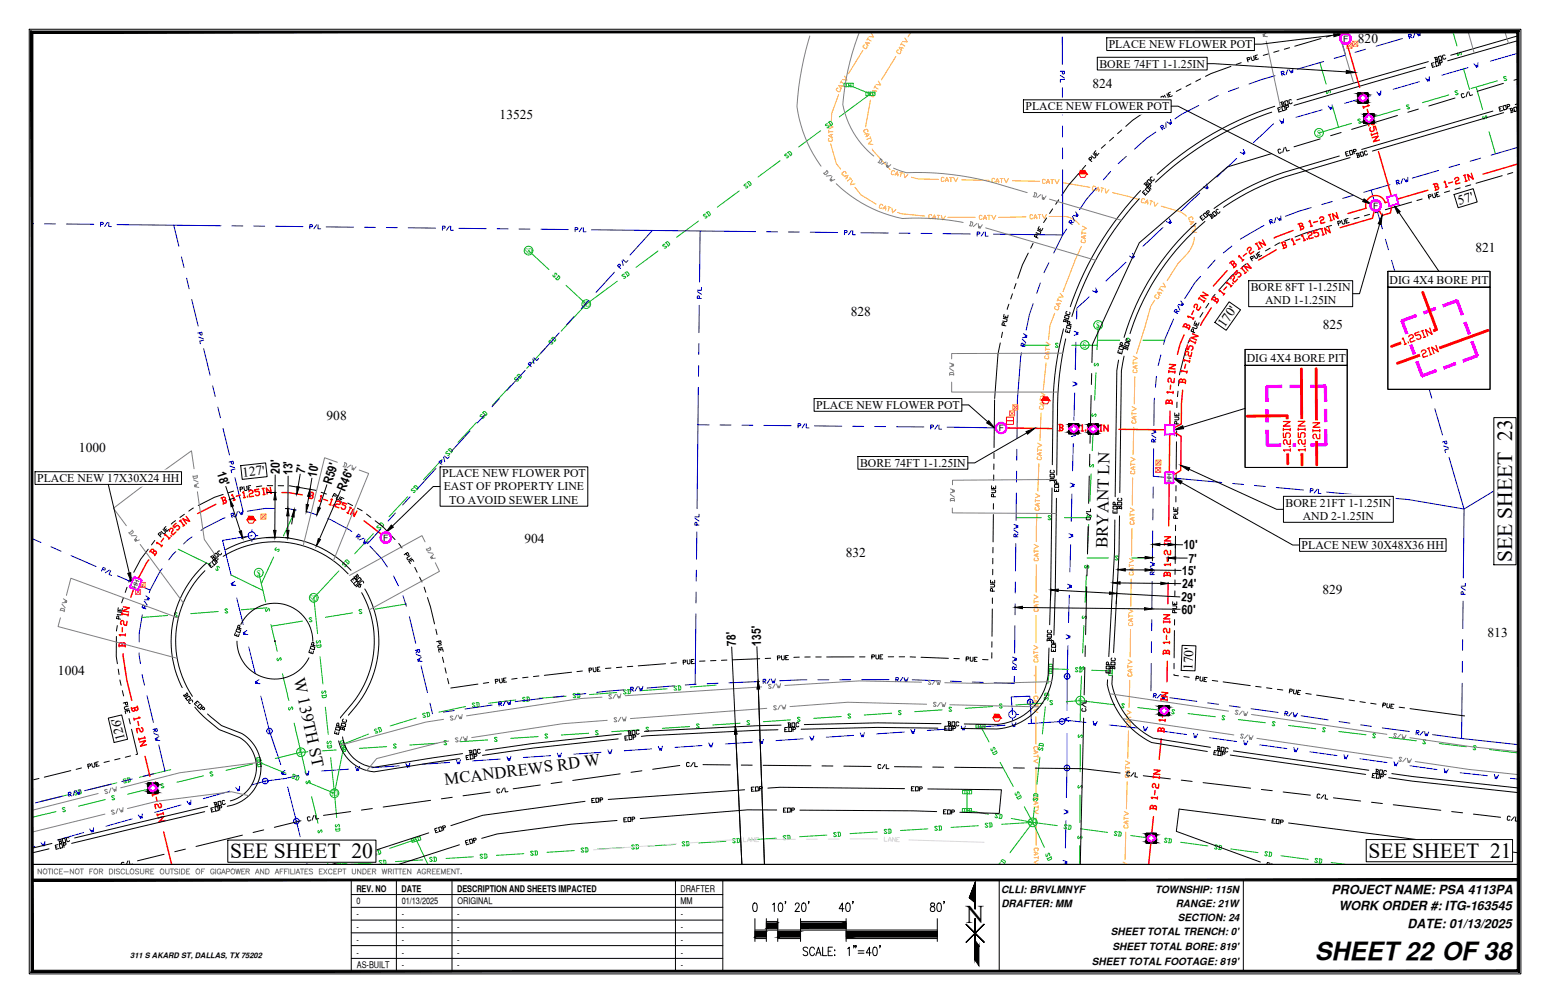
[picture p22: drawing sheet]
<svg xmlns="http://www.w3.org/2000/svg" width="432mm" height="279mm" viewBox="0 0 432 279" stroke-linecap="round" stroke-linejoin="round" font-family="sans-serif">
<defs><g id="words">
<text font-size="7.1" x="269.1" y="257">N</text>
<text font-size="7" x="366.3" y="267.3">SHEET22 OF38</text>
<g font-size="6">
<text x="421.2" y="156.7" transform="rotate(-90 421.2 156.7)">SEE SHEET 23</text>
<text x="64.1" y="239.1">SEE SHEET 20</text>
<text x="381.3" y="239">SEE SHEET 21</text>
</g>
<g font-size="4.7">
<text x="308.5" y="152.7" transform="rotate(-89 308.5 152.7)">BRYANT LN</text>
<text x="81.7" y="189.1" transform="rotate(78 81.7 189.1)">W 139TH ST</text>
<text x="124" y="218.8" transform="rotate(-7 124 218.8)">MCANDREWS RD W</text>
</g>
<g font-size="3.8">
<text x="378.3" y="12.1">820</text>
<text x="304.4" y="24.5">824</text>
<text x="139.2" y="33.2">13525</text>
<text x="406.5" y="57.1" transform="rotate(-17 406.5 57.1)">57'</text>
<text x="411" y="70.2">821</text>
<text x="237" y="88.1">828</text>
<text x="341.1" y="91.5" transform="rotate(-55 341.1 91.5)">170'</text>
<text x="368.5" y="91.7">825</text>
<text x="91" y="116.9">908</text>
<text x="22" y="126">1000</text>
<text x="67.6" y="132.8" transform="rotate(-6 67.6 132.8)">127'</text>
<text x="146.1" y="151.2">904</text>
<text x="235.6" y="155.3">832</text>
<text x="368.4" y="165.5">829</text>
<text x="414.4" y="177.4">813</text>
<text x="16.2" y="188">1004</text>
<text x="332.2" y="186.7" transform="rotate(-88 332.2 186.7)">170'</text>
<text x="34.8" y="205.9" transform="rotate(-104 34.8 205.9)">126'</text>
</g>
<g font-size="3.5">
<text x="60.4" y="131.8" transform="rotate(72 60.4 131.8)">18'</text>
<text x="77.9" y="131.9" transform="rotate(-90 77.9 131.9)">20'</text>
<text x="84.9" y="131.9" transform="rotate(-80 84.9 131.9)">7'</text>
<text x="81.5" y="132.4" transform="rotate(-90 81.5 132.4)">13'</text>
<text x="88.2" y="133.2" transform="rotate(-80 88.2 133.2)">10'</text>
<text x="92.3" y="135.2" transform="rotate(-72 92.3 135.2)">R59'</text>
<text x="96.1" y="137" transform="rotate(-66 96.1 137)">R46'</text>
<text x="329.7" y="153" transform="rotate(1 329.7 153)">10'</text>
<text x="329.3" y="160.1" transform="rotate(1 329.3 160.1)">15'</text>
<text x="331.1" y="156.8" transform="rotate(1 331.1 156.8)">7'</text>
<text x="329" y="167.6" transform="rotate(3 329 167.6)">29'</text>
<text x="329.3" y="163.9" transform="rotate(1 329.3 163.9)">24'</text>
<text x="329.1" y="171" transform="rotate(1 329.1 171)">60'</text>
<text x="205.1" y="179.8" transform="rotate(-92 205.1 179.8)">78'</text>
<text x="212.1" y="179.9" transform="rotate(-92 212.1 179.9)">135'</text>
<text x="371" y="249">PROJECT NAME: PSA 4113PA</text>
<text x="372.9" y="253.6">WORK ORDER #: ITG-163545</text>
<text x="392.1" y="258.4">DATE: 01/13/2025</text>
</g>
<g font-size="3.3">
<text x="308.9" y="13.4">PLACE NEW FLOWER POT</text>
<text x="306.3" y="18.8">BORE 74FT 1-1.25IN</text>
<text x="285.7" y="30.7">PLACE NEW FLOWER POT</text>
<text x="348.4" y="81">BORE 8FT 1-1.25IN</text>
<text x="387.1" y="79">DIG 4X4 BORE PIT</text>
<text x="352.4" y="84.8">AND 1-1.25IN</text>
<text x="347.3" y="100.8">DIG 4X4 BORE PIT</text>
<text x="227.4" y="113.9">PLACE NEW FLOWER POT</text>
<text x="239.6" y="130">BORE 74FT 1-1.25IN</text>
<text x="10.4" y="134.3">PLACE NEW 17X30X24 HH</text>
<text x="123.2" y="132.9">PLACE NEW FLOWER POT</text>
<text x="123.6" y="136.6">EAST OF PROPERTY LINE</text>
<text x="125.2" y="140.3">TO AVOID SEWER LINE</text>
<text x="358.1" y="141.1">BORE 21FT 1-1.25IN</text>
<text x="362.9" y="144.8">AND 2-1.25IN</text>
<text x="362.6" y="152.9">PLACE NEW 30X48X36 HH</text>
</g>
<g font-size="2.8">
<text x="278.9" y="248.6">CLLI: BRVLMNYF</text>
<text x="321.8" y="248.6">TOWNSHIP: 115N</text>
<text x="279" y="252.6">DRAFTER: MM</text>
<text x="327.5" y="252.6">RANGE: 21W</text>
<text x="328.1" y="256.7">SECTION: 24</text>
<text x="309.5" y="260.5">SHEET TOTAL TRENCH: 0'</text>
<text x="304.2" y="268.7">SHEET TOTAL FOOTAGE: 819'</text>
<text x="309.9" y="264.6">SHEET TOTAL BORE: 819'</text>
</g>
<g font-size="2.6">
<text x="99.3" y="248.4">REV. NO</text>
<text x="99.4" y="251.9">0</text>
<text x="111.8" y="248.4">DATE</text>
<text x="111.9" y="251.9">01/13/2025</text>
<text x="127.3" y="248.4">DESCRIPTION AND SHEETS IMPACTED</text>
<text x="127.4" y="251.9">ORIGINAL</text>
<text x="189.5" y="248.4">DRAFTER</text>
<text x="189.6" y="251.9">MM</text>
<text x="99.3" y="255.5">-</text>
<text x="111.9" y="255.5">-</text>
<text x="127.4" y="255.5">-</text>
<text x="189.7" y="255.5">-</text>
<text x="99.3" y="259.1">-</text>
<text x="99.3" y="262.6">-</text>
<text x="111.9" y="259.1">-</text>
<text x="111.9" y="262.6">-</text>
<text x="127.4" y="259.1">-</text>
<text x="127.4" y="262.6">-</text>
<text x="189.7" y="259.1">-</text>
<text x="189.7" y="262.6">-</text>
<text x="99.3" y="266.2">-</text>
<text x="99.4" y="269.7">AS-BUILT</text>
<text x="111.9" y="266.2">-</text>
<text x="111.9" y="269.7">-</text>
<text x="127.4" y="266.2">-</text>
<text x="127.4" y="269.7">-</text>
<text x="189.7" y="266.2">-</text>
<text x="189.7" y="269.7">-</text>
</g>
<g font-size="2.5">
<text x="374.1" y="11.6">F</text>
<text x="382.5" y="58.1">F</text>
<text x="278.2" y="120.1">F</text>
<text x="106.8" y="150.6">F</text>
</g>
<g font-size="2.4" fill="#00b800">
<text x="366.9" y="37.8">S</text>
<text x="305.4" y="91.4">S</text>
<text x="71.6" y="160.4">S</text>
<text x="300.4" y="196">S</text>
<text x="83.3" y="210.4">S</text>
</g>
<g font-size="2.4" fill="#00b82e">
<text x="146.2" y="70.7">SD</text>
<text x="162.2" y="85.5">SD</text>
<text x="86.3" y="167.4">SD</text>
<text x="92.1" y="221.8">SD</text>
<text x="286.6" y="229.9">SD</text>
</g>
<text font-size="2.3" fill="#00b800" x="301.7" y="96.9">S</text>
<text font-size="2.1" x="36.3" y="267">311 S AKARD ST, DALLAS, TX 75202</text>
<g font-size="1.9" fill="#00f">
<text x="296.7" y="189.1">V</text>
<text x="286.4" y="196.3">V</text>
<text x="295.3" y="201.7">V</text>
<text x="74.5" y="204.3">V</text>
<text x="296.7" y="214.6">V</text>
<text x="73.3" y="218.3">V</text>
<text x="82" y="229.4">V</text>
</g>
<g font-size="1.8">
<text x="326.3" y="134.4" transform="rotate(-88 326.3 134.4)">HH</text>
<text x="37.9" y="164" transform="rotate(-67 37.9 164)">HH</text>
</g>
</g></defs>
<!-- layer: WATER STRUCT-EX -->
<g fill="none" stroke="#00f" stroke-width=".28">
<path d="M70.2 147.6v.6M70.2 150.2v.7M71.2 149.2h.6M282.1 197.4v.6M283.1 199h.6M282.1 200v.7"/>
<circle cx="70.2" cy="149.2" r="1.03"/>
<circle cx="282.1" cy="199" r="1.03"/>
<circle cx="287" cy="195.6" r=".79"/>
<circle cx="297.3" cy="188.4" r=".79"/>
<circle cx="73.9" cy="217.6" r=".79"/>
<circle cx="75.1" cy="203.6" r=".79"/>
<circle cx="295.9" cy="201" r=".79"/>
<circle cx="297.2" cy="213.9" r=".79"/>
<circle cx="82.6" cy="228.7" r=".79"/>
</g>
<!-- layer: WATER LINE -->
<g fill="none" stroke="#00f" stroke-width=".28">
<path d="M409 18.8l-7.3 2.2M411.7 17.4v1.2l-.3-.4-.1 .6-.7-1M422.5 14.9l-7.3 2.1M354.8 34.5l-5.6 5.2M357.6 33.1l-.1 1.2-.3-.5-.1 .6-.6-1M368.3 30.6l-7.3 2.1M371.1 29.2v1.2l-.4-.5v.6l-.7-1M381.9 26.7l-7.3 2.1M384.7 25.3l-.1 1.2-.3-.5-.1 .6-.6-1M395.4 22.8l-7.3 2.1M398.2 21.4l-.1 1.2-.3-.5v.6l-.7-1M334.2 53.8l-5.5 5.2"/>
<path d="M336.1 51.3l.5 1.1-.6-.3 .3 .5-1.1-.6M344.5 44.1l-5.5 5.2M346.4 41.6l.4 1.1-.5-.3 .3 .6-1.1-.6M313.7 73.1l-5.6 5.2M315.5 70.6l.5 1-.5-.2 .2 .5-1-.5M324 63.4l-5.6 5.2M325.8 60.9l.5 1.1-.5-.3 .2 .6-1-.6M299.3 92.3l1.1 .4-.6 .2 .6 .2-1.2 .3M299.7 95.3l-.1 7.7M303.4 82.7l-3.4 3.2-.1 3M305.2 80.2l.5 1.1-.5-.3 .2 .6-1-.6M298.9 106.4l1.1 .4-.6 .2 .6 .2-1.1 .3"/>
<path d="M299.4 109.4l-.2 7.7M298.1 134.6l1.2 .4-.6 .1 .6 .2-1.2 .4M298.5 120.5l1.1 .4-.5 .2 .5 .2-1.1 .3M298.6 137.6l-.2 7.6M299 123.5l-.2 7.6M70.2 149.2l-8.2 1.3 2.4 9.8M297.8 148.7l1.1 .4-.6 .1 .6 .2-1.2 .4M298.3 151.7l-.3 7.6M65.4 162l-1 .6 .6 .1-.5 .3 1.2 .1M65.9 166.5l1.9 7.4M68.8 175.7l-1 .6h.5l-.5 .4 1.2 .1M297 176.8l1.2 .4-.6 .2 .5 .2-1.1 .4"/>
<path d="M297.4 162.8l1.1 .4-.6 .1 .6 .2-1.2 .4M297.5 179.9l-.3 18M297.9 165.8l-.2 7.6M69.3 180.2l1.8 7.4M72.1 189.3l-1 .7h.6l-.5 .4 1.2 .1M72.7 193.9l2.4 9.7 3.1 9.4M282.1 199l-.4-4.9 5.2-.2 .4 7.6M297.8 199.8l-1.1 .4 .5 .2-.5 .2 1.1 .4M66.8 219l-.1 1.2-.3-.5-.1 .6-.6-1M79.4 214.6l-1 .7h.6l-.5 .4h1.2M80.1 219.2l3.5 13.9M83.2 216l-3.7 .9-5.6 .7-3.7 1"/>
<path d="M86 214.8l-.1 1.1-.3-.5-.1 .6-.6-1M97.1 214.3l-7.6 .5M100.1 213.5l-.3 1.2-.2-.6-.2 .6-.4-1.1M111.2 213.3l-7.6 .5M114.2 212.6l-.3 1.1-.2-.5-.2 .5-.4-1.1M125.3 212.4l-7.6 .5M128.3 211.6l-.3 1.2-.3-.6-.1 .6-.5-1.1M139.3 211.5l-7.6 .5M142.3 210.7l-.3 1.1-.2-.5-.2 .6-.4-1.1M153.4 210.5l-7.6 .5M156.4 209.7l-.3 1.2-.2-.6-.2 .6-.4-1.1M167.4 209.6l-7.5 .5"/>
<path d="M170.5 208.8l-.3 1.2-.3-.6-.1 .6-.5-1.1M181.5 208.6l-7.6 .5M184.5 207.9l-.3 1.1-.2-.6-.1 .6-.5-1.1M195.6 207.7l-7.6 .5M198.6 206.9l-.3 1.2-.2-.6-.2 .6-.4-1.1M209.7 206.7l-7.6 .5M212.7 206l-.3 1.1-.3-.5-.1 .6-.5-1.2M223.7 205.8l-7.6 .5M226.7 205l-.3 1.2-.2-.6-.2 .6-.4-1.1M237.8 204.9l-7.6 .5M240.8 204.1l-.3 1.2-.2-.6-.2 .6-.5-1.1M251.9 203.9l-7.7 .5"/>
<path d="M254.9 203.1l-.3 1.2-.3-.5-.1 .5-.5-1.1M265.9 203l-7.6 .5M268.9 202.2l-.3 1.2-.2-.6-.2 .6-.4-1.1M280 202l-7.6 .5M283 201.3l-.3 1.1-.2-.5-.2 .5-.4-1.1M297.2 204.4l-.1 17.8M302.6 201.3l-5.4-.6-1.3 .3-9.5 .6M304.5 200.9l.3 1.2 .2-.6 .2 .6 .5-1.1M309 202l7.6 .8M318.6 202.4l.2 1.1 .2-.5 .2 .6 .5-1.1M323 203.6l7.6 1M332.5 204.3l.2 1.2 .3-.5 .1 .5 .6-1"/>
<path d="M337 205.5l7.5 1.1M346.5 206.3l.2 1.2 .3-.6 .1 .6 .5-1.1M350.9 207.5l7.6 1M360.4 208.2l.3 1.2 .2-.5 .1 .6 .6-1.1M364.9 209.4l7.5 1.1M374.4 210.2l.2 1.2 .3-.6 .1 .6 .5-1.1M378.9 211.4l7.5 1M388.4 212.1l.2 1.2 .3-.5 .1 .6 .5-1.1M392.8 213.3l7.6 1.1M402.3 214.1l.2 1.2 .3-.6 .1 .6 .6-1.1M406.8 215.3l7.6 .8M416.3 215.7l.3 1.2 .2-.5 .1 .6 .5-1.1"/>
<path d="M420.8 216.8l2.1 .2M9.7 235.8l-.8 .2M12.5 234.4l-.1 1.2-.3-.5v.6l-.7-1M23.3 231.9l-7.3 2.1M26.1 230.5l-.1 1.3-.3-.5-.1 .6-.6-1M36.9 228.1l-7.4 2.1M39.6 226.7v1.2l-.4-.5v.6l-.7-1M50.4 224.2l-7.3 2.1M53.2 222.9l-.1 1.2-.3-.5v.6l-.7-1M64 220.4l-7.4 2.1M84.6 234.8l-1 .6 .6 .1-.5 .3 1.2 .1M85.2 239.4l.3 1.4"/>
<path d="M296.1 239.7l1.2 .4-.6 .2 .6 .2-1 .3M296.4 225.6l1.2 .4-.6 .2 .6 .2-1.2 .3M296.9 228.6l-.1 7.7"/>
</g>
<!-- layer: CATV LINE -->
<g fill="none" stroke="#ffbf00" stroke-width=".28">
<path d="M240.4 14.1l-4 6.4M240.9 12.6l-.5 .3 .1 .3 .6 .4 .3-.1 .1-.5M241.7 10.8l1 .6M241.9 10.5l-.4 .7M241.9 11.9l-.4 .6M242.3 12.1l-1.2-.3 .8 .9M242.7 9.2l.7 1.1-1.3-.1M249.6 15.7l-4 6.5M250.3 13.9l-.5 .4 .1 .3 .6 .4 .3-.1 .1-.6M251.1 12.2l1 .6M251.3 11.9l-.4 .6M251.3 13.3l-.4 .6"/>
<path d="M251.7 13.5l-1.2-.3 .7 .9M252.1 10.6l.7 1.1-1.3-.1M253.8 8.9l-.8 1.3M230.9 36.3v.7M230.9 36.7h1.1M231 38.6l-.2 .5 .1 .2 .8 .1 .2-.2-.2-.6M231 34.8l1.1 .6-1.2 .5M231.6 37.4v.8M232 37.5l-1.2 .3 1.1 .4M233.4 24.5l-.4 .4v.3l.7 .4 .4-.4v-.3M233.6 26.4l-1.9 5.2-.1 2M234.3 22.8l.9 .6"/>
<path d="M234.5 22.5l-.4 .6M234.5 23.9l-.4 .6M234.8 24.1l-1.1-.3 .7 .9M235.3 21.2l.6 1.1-1.2-.1M240.9 37.4h1.2l-.9 .7M241.3 37.3l.3 .7M241.7 36.7l.1-.2-.4-.5-.7 .2-.1 .3 .4 .5M242.4 38.1l.3 .7M242.5 27.9l-1.4 7.5M242.5 38.4l-1.1 .4M242.8 39.2l-.9 .9 1.3 .1M242.8 25.9l-.4 .4v.3l.7 .4 .3-.1 .1-.6"/>
<path d="M243.7 24.2l.9 .6M243.9 23.9l-.4 .6M243.9 25.3l-.4 .6M244.2 25.5l-1.1-.3 .7 .9M244.7 22.6l.6 1.1-1.2-.1M231.4 40.1l1.6 5.5 1.2 1.5M235.1 49.2l1.2-.4-.7 1M235.4 49l.5 .6M235.6 48.3l-.2-.5-.8 .4 .2 .6h.3M236.7 49.4l.5 .6M237 49.7l-.9 .7M237.4 50.3l-.5 1.2 1.3-.3"/>
<path d="M238.2 52.2l1.7 2.1 4.2 2.6M243 41.5l5 5.7M245.9 57.3l-.1-.3h-.6l-.3 .7 .5 .4 .3-.1M246 58.3l.7-1v1.2M246.1 57.9l.7 .3M247.4 57.6l.7 .2M247.8 57.7l-.4 1.1M248.5 58l.1 1.3 1-.9M249.2 47.8l-.1-.2h-.6l-.2 .8 .1 .2h.6M249.3 48.8l.7-1 .1 1.2M249.4 48.5l.8 .1M250.1 59.2l.9 .3 6.6 .7"/>
<path d="M250.7 48l.8 .2M251.1 48.1l-.3 1.1M251.8 48.3l.3 1.2 .8-.9M253.9 49.4l1.9 .4 5.7 .2M259.5 60l-.1-.2-.6 .1-.1 .8 .6 .2 .2-.2M261.1 59.9l.7 .1M261.5 60l-.2 1.1M263 49.6l-.6-.2-.1 .2-.1 .8 .6 .2 .2-.2M263.4 50.6l.4-1.2 .3 1.2M263.4 50.2h.7M264.5 49.4l.8 .1M264.9 49.5v1.1"/>
<path d="M265.7 49.5l.5 1.1 .6-1.1M267.9 50.1l7.7 .1M275.1 60h.8M275.5 60v1.1M276.3 60l.5 1.1 .6-1.1M277.1 49.9l-.6-.2-.1 .2-.1 .7 .6 .2 .2-.1M277.5 50.8l.4-1.1 .3 1.2M277.5 50.5h.7M278.6 49.7h.8M279 49.7v1.2M279.8 49.7l.5 1.2 .6-1.1M282 50.4l7.7 .1"/>
<path d="M289.6 59.8v1.1M290 59.8h-.8M291.2 50.2l-.6-.2-.2 .1v.8l.6 .2 .2-.2M291.5 59.7l-.6 1.2-.6-1.1M291.6 51.1l.4-1.1 .3 1.1M291.6 50.7l.7 .1M292.7 50h.8M293.1 50v1.2M293.9 50l.5 1.2 .6-1.2M296.1 50.9l7.5 1.3M305.2 52.1l-.5-.3-.2 .2-.2 .7 .5 .3 .2-.1M305.4 53.1l.6-1 .1 1.2"/>
<path d="M305.5 52.8l.7 .2M306.7 52.3l.8 .2M307.1 52.4l-.3 1.1M307.8 52.6l.3 1.2 .8-1M309.9 53.7l7.4 1.9M318.9 55.6l-.2-.2h-.5l-.3 .8 .2 .2h.6M319 56.7l.7-1v1.2M319.1 56.3l.7 .2M320.4 55.9l.7 .2M320.8 56l-.4 1.1M321.5 56.2l.2 1.3 .9-.9M323.5 57.4l5.4 1.6 1.6 1.2"/>
<path d="M259.8 61l.5-1.1 .3 1.1M259.9 60.6l.7 .1M262.2 60.1l.5 1.2 .7-1.1M264.1 60.6h7.6M273.6 60.2l-.2-.2-.6 .2v.7l.2 .2 .6-.2M274 61.1l.4-1.1 .3 1.1M274 60.7h.7M285.8 60.4l-7.6 .2M287.7 60l-.2-.2-.6 .2v.8l.2 .2 .6-.2M288.1 60.9l.3-1.1 .4 1.1M288.1 60.6h.7M292.3 60.3h4.7"/>
<path d="M296.8 60.3h.1a5.7 5.7 0 0 1 3.8 2.2M301.3 68.6l-1.9 4.1-3.3 8.5M301.4 64.9l1.1 .1M301.4 66.8l-.2 .2 .1 .5 .8 .1 .2-.2-.1-.6M301.4 64.5l-.1 .7M301.6 63l1 .6-1.1 .5M302.1 65.7l-.1 .7M302.5 65.7l-1.2 .3 1.1 .5M324 78.8l.7 1.1-1.3-.1M329.9 71.5l-1.7 1.9-3.1 4.8M331.4 61.7l1.2 .1-1 .7M331.7 61.7l.3 .7"/>
<path d="M332.2 61.1v-.6l-.2-.1-.7 .2-.2 .2 .4 .5M332.7 66.1a8 8 0 0 1-2.8 5.4M332.8 62.5l.2 .8M332.9 62.9l-1.1 .3M333.1 63.7l-1 .8 1.3 .3M291.3 99.1l-.3 .6 .2 .2 .7 .1 .2-.2-.1-.6M291.3 97.2l1.1 .1M291.3 96.8l-.1 .8M291.4 95.3l1.1 .7-1.2 .5M291.9 98.1l-.1 .7M292.3 98.1l-1.2 .3 1.1 .4M293.8 87.3l-1.3 3.4-.4 3.9"/>
<path d="M294.1 85.3l-.3 .5 .1 .3 .7 .2 .2-.1 .1-.6M294.6 83.5l1.1 .4M294.8 83.1l-.3 .8M295.1 84.5l-.3 .7M295.3 81.7l.9 1-1.3 .1M295.4 84.6h-1.2l1 .7M315.7 99.2l1.1 .6-1.1 .6M321.7 83.7l-1.1 1.7-4 13.1M322.2 82.1l-.5 .4 .7 .7 .5-.4-.1-.2M323 80.4l1 .6M323.2 80.1l-.4 .7M323.3 81.5l-.4 .6"/>
<path d="M323.6 81.7l-1.2-.3 .8 .9M289.8 113.2l-.2 .1 .1 .6 .8 .1 .2-.5-.1-.3M289.8 111.3l1.1 .1M289.8 110.9v.7M290 109.3l1.1 .7-1.2 .5M290 115.1l-.3 7.6M290.5 112.1l-.1 .7M290.9 112.1l-1.2 .3 1.1 .5M291.4 101.1l-.8 7.5M315.3 115.2h1.2M315.4 114.8l-.1 .8M315.4 113.3l1.1 .6-1.1 .5"/>
<path d="M315.5 117.1l-.2 .2 .2 .6h.7l.2-.2-.1-.6M315.7 101.1h1.1M315.7 100.7v.8M315.8 103l-.2 .2 .2 .6h.7l.3-.2-.2-.6M315.8 119l-.1 7.6M316.1 116v.8M316.1 104.9l-.1 7.6M316.4 101.9v.8M316.5 116l-1.2 .4 1.2 .4M316.8 101.9l-1.2 .4 1.2 .4M288.4 139.4l1.2 .1M288.5 139l-.1 .8"/>
<path d="M288.5 137.5l1.1 .7-1.1 .5M289 125v.7M289 125.3l1.2 .1M289.1 123.4l1.1 .7-1.1 .5M289.1 127.3l-.2 .1 .2 .6 .8 .1 .2-.2-.2-.6M289.4 129.2l-.3 7.6M289.8 126.1l-.1 .8M290.1 126.2l-1.1 .3 1.1 .4M315 128.9v.8M315 129.3h1.2M315 127.4l1.2 .6-1.2 .5M315.2 131.2l-.2 .6 .2 .2h.7l.2-.6-.1-.2"/>
<path d="M315.5 133.1l-.1 7.6M315.8 130.1v.7M316.2 130.1l-1.2 .4 1.1 .4M288.1 151.6l1.1 .6-1.1 .6M288.1 153.2v.7M288.1 153.5h1.1M288.3 155.4l-.2 .2 .2 .6h.8l.1-.2-.1-.6M288.5 141.4l-.2 .5 .2 .2h.8l.2-.5-.2-.2M288.7 157.4l-.1 7.6M288.9 143.3l-.2 7.6M288.9 154.3v.8M289.2 140.2l-.1 .8"/>
<path d="M289.2 154.3l-1.1 .4 1.1 .4M289.6 140.3l-1.2 .3 1.1 .4M314.6 157.1v.8M314.6 157.5h1.2M314.6 155.6l1.2 .6-1.2 .5M314.8 159.4l-.2 .2 .2 .6 .9-.2-.1-.6M314.8 143.4h1.2M314.8 143v.8M314.9 141.5l1.1 .6-1.2 .5M315 145.3l-.2 .2 .2 .6 .9-.2-.2-.6M315.3 147.2l-.1 7.6M315.4 158.3v.7"/>
<path d="M315.6 144.2v.7M315.7 158.3l-1.1 .3 1.1 .4M316 144.2l-1.2 .3 1.1 .4M288 179.8l1.2 .6-1.2 .6M288.1 165.7l1.1 .6-1.1 .6M288.1 167.3v.7M288.1 167.6h1.1M288.2 169.5l-.1 .2 .1 .6h.8l.2-.2-.2-.6M288.6 171.5v7.6M288.8 168.4v.8M289.2 168.4l-1.1 .4 1.1 .4M314.4 171.6h1.2"/>
<path d="M314.4 171.2v.8M314.5 169.7l1.1 .6-1.2 .5M314.6 173.5l-.2 .2 .2 .6 .9-.2-.2-.6M314.9 175.4l-.1 7.6M315.1 161.3l-.1 7.6M315.2 172.4v.7M315.6 172.4l-1.2 .3 1.1 .4M288 195.1l1.1 .4-1.1 .3M288 196.6h1.1M288 181.4v.7M288 181.7h1.2M288.1 188.1v.2"/>
<path d="M288.2 194.7l-.2-.2 .2-.6h.7l.2 .2-.2 .6M288.2 183.6l-.2 .2 .2 .6h.8l.2-.2-.2-.6M288.4 195.1v.7M288.6 199.6v7.7M288.6 185.5v7.7M288.8 182.5v.8M289.1 197.4l-1.1 .5 1.1 .6M289.1 196.2v.8M289.2 182.5l-1.2 .4 1.2 .4M313.9 199.8h1.1M313.9 199.4v.8M314 197.9l1.1 .6-1.2 .5"/>
<path d="M314.2 185.3v.8M314.2 185.7h1.2M314.2 183.8l1.2 .6-1.2 .5M314.4 187.6l-.2 .2 .2 .6 .9-.2-.2-.6M314.7 189.5l-.2 7.6M315 186.5v.7M315.3 186.5l-1.1 .3 1.1 .4M288 209.2l1.2 .4-1.2 .4M288.2 208.8l-.2-.2 .2-.6h.8l.2 .2-.2 .6M288.4 209.2v.7M288.6 213.7v7.7M289.2 211.5l-1.2 .5 1.2 .6"/>
<path d="M289.2 210.3v.8M289.2 210.7h-1.2M313.5 213.9h1.2M313.5 213.5v.7M313.6 212l1.1 .6-1.2 .5M313.7 215.8l-.2 .5 .1 .2 1-.1-.2-.6M314 217.7l-.2 7.6M314 201.7l-.2 .5 .2 .3 1-.2-.2-.6M314.3 214.7v.7M314.4 203.6l-.2 7.6M314.6 200.6v.7M314.7 214.7l-1.2 .3 1.1 .4"/>
<path d="M315 200.6l-1.1 .3 1.1 .4M288 223.3l1.2 .3-1.2 .4M288.1 237.4l1.1 .3-1.1 .4M288.3 237l-.2-.2 .2-.6 .9 .2-.2 .6M288.4 223.3v.7M288.5 237.4v.7M288.6 227.9v7.6M289 222.9l.2-.2-.2-.6h-.8l-.2 .2 .2 .6M289.2 225.6l-1.1 .5 1.1 .6M289.2 224.4v.8M289.2 224.8h-1.1M289.2 239.7l-1.1 .5 1.1 .6"/>
<path d="M289.2 238.5v.8M289.2 238.9h-1.1M313.2 227.6l-.1 .7M313.2 228h1.1M313.2 226.1l1.1 .6-1.1 .5M313.3 229.9l-.2 .2 .2 .5 .7 .1 .2-.2-.2-.6M313.6 231.8l-.2 7.6M313.9 228.7v.8M314.3 228.7l-1.2 .4 1.2 .4M312.8 240.2l1.1 .6"/>
</g>
<!-- layer: SEWER LINE -->
<g fill="none" stroke="#00b800" stroke-width=".28">
<path d="M367.7 17.6l1.7 5.8M404.8 8.9l1.1 3.9M406 14.8v.5l.3 .2 .5-1 .2 .2v.6M407.7 19l1.7 5.9M369.6 25.3l-.1 .7 .3 .1 .5-1 .3 .5-.1 .3M371.2 29.6l1.7 5.9M376.5 34.4l-9 2.6M379 33.3l-.6-.1-.2 .3 1 .5-.1 .2h-.7M390 30.4l-7.3 2.2M392.5 29.3h-.6l-.1 .2 .9 .5-.1 .3-.6-.1M403.6 26.5l-7.3 2.1M406 25.4l-.2-.2-.5 .4 1 .5-.6 .3-.2-.1"/>
<path d="M411.3 24.4l1.7 6.1M413.2 32.4l-.1 .3 .3 .5 .5-1 .2 .1v.7M414.8 36.7l1.8 6.1M417.1 22.5l-7.3 2.2M419.6 21.4h-.6l-.2 .2 1 .5-.1 .3h-.7M285 96.2h7.1M294.8 95.8l-.2-.2-.6 .2 .8 .8-.2 .2-.6-.2M298.6 96.2h7.1M305.7 94.8h6.2M305.9 90.6l-.3 6.8M314.6 94.4l-.2-.2-.6 .2 .8 .8-.2 .2-.6-.2M318.4 94.8h6.1"/>
<path d="M304.4 115.3l-.2 .5 .2 .2 .7-.7 .2 .2-.2 .6M304.6 117.9l-.3 7.6M305.1 101.2l-.2 .1 .1 .6 .8-.7 .2 .6-.2 .2M305.3 103.8l-.4 7.7M303.7 129.3l-.2 .2 .2 .6 .8-.7 .1 .5-.2 .2M304 132l-.4 7.6M49.6 153l8.9 4.3M61.1 158.2l-.4-.5-.3 .1 .4 1-.3 .1-.4-.4M72.1 159.6l1.9 8.1M76.2 155.2l-3.4 7.4M77 152.6l-.2 .1-.1 .6 1-.4-.1 .6-.2 .1M82.4 141.9l-3.4 7.4"/>
<path d="M283.2 144.2h6.9M292.7 143.8l-.2-.2-.5 .2 .7 .8-.2 .2-.5-.2M296.5 144.2h6.9M302.4 157.5l-.2 .6 .1 .2 .8-.8 .2 .2-.2 .6M302.9 155.4h5.9M303 143.4l-.1 .2 .1 .6 .8-.8 .2 .3-.2 .5M303.3 146.1l-.4 7.6M311.4 155l-.5-.1-.2 .1 .7 .8-.1 .2-.6-.2M315.3 155.4h5.9M46.7 171.5l-7.1 .5M49.3 170.9l-.5-.2-.2 .2 .8 .7-.2 .2-.6-.1M60.8 170.3l-7.6 .6"/>
<path d="M63.4 169.8l-.2-.2-.6 .2 .9 .7-.6 .3-.2-.2M64.4 160.2l8.9 4.3M74.1 169.6l-.1 .6 .3 .1 .5-.9 .3 .5-.1 .3M74.4 169.3l-7.2 .6M75.5 174l1.7 7.4M84.3 173l-8.7 1.4M86.8 172.2l-.6-.1-.1 .2 .9 .7-.2 .2-.6-.1M98.2 170.7l-7.5 1.3M100.8 169.9l-.3-.1-.5 .2 .9 .7-.2 .2-.6-.1M113.2 168.3l-8.6 1.4M301.7 171.6l-.2 .5 .2 .2 .8-.7 .2 .2-.3 .6M302 174.3l-.4 7.6"/>
<path d="M302.6 160.2l-.3 7.6M77.3 183.3l-.1 .3 .3 .5 .5-.9 .3 .1-.1 .6M78.7 187.7l1.8 7.4M80.5 197.1v.6l.2 .1 .6-.9 .3 .5-.2 .2M222.9 200l-.6-.2-.2 .2 .8 .7-.1 .2-.6-.1M234.3 199.6l-7.6 .5M237 199l-.6-.1-.2 .2 .8 .7-.2 .2-.6-.1M248.4 198.7l-7.6 .5M251 198.1l-.6-.1-.1 .2 .8 .7-.2 .2-.6-.2M262.4 197.7l-7.6 .5M265.1 197.2l-.6-.2-.2 .2 .8 .7-.1 .2-.6-.1M276.5 196.8l-7.6 .5"/>
<path d="M279.1 196.3l-.1-.2-.6 .2 .8 .7-.2 .2-.6-.1M290.6 195.9l-7.6 .5M293.2 195.3l-.6-.1-.1 .2 .8 .7-.2 .2-.6-.2M301 195.2l-.1 5.7M301 195.2l-3.9 .3M301 195.2l9.5 1.1M301 185.7l-.2 .5 .2 .2 .8-.7 .2 .2-.2 .6M301.3 188.3l-.3 6.9M313.2 196.3l-.5-.3-.2 .2 .6 .8-.2 .2-.5-.3M317 197.1l7.5 .9M327.2 197.9l-.1-.2-.6 .1 .6 .9-.2 .2-.5-.3M331 198.8l7.5 .9"/>
<path d="M341.2 199.6l-.5-.3-.2 .2 .6 .9-.2 .1-.5-.2M43 219.4l-7.4 1.8M45.5 218.4h-.6l-.2 .2 1 .6-.2 .2h-.6M56.7 216.1l-7.4 1.8M59.2 215.1h-.6l-.2 .2 1 .6-.5 .3-.3-.2M70.4 212.8l-7.4 1.8M72.9 211.8h-.6l-.1 .2 .9 .6-.2 .2-.6-.1M81.9 201.4l1.9 8.2M83.8 209.6l1.5 6.1M83.8 209.6l-7.1 1.7M85.4 217.6l-.1 .6 .3 .2 .5-1 .3 .5-.1 .3M85.8 209.4l-2 .2"/>
<path d="M93.6 208.9l-3.9 .3M96.3 208.3l-.6-.1-.2 .2 .8 .7-.1 .2-.6-.1M107.7 208l-7.6 .5M110.3 207.4l-.5-.1-.2 .2 .8 .7-.2 .2-.6-.2M121.8 207.1l-7.6 .4M124.4 206.5l-.6-.2-.1 .2 .8 .7-.2 .3-.6-.2M135.8 206.1l-7.6 .5M138.5 205.5l-.6-.1-.2 .2 .8 .7-.2 .2-.5-.1M149.9 205.2l-7.6 .5M152.5 204.6l-.5-.1-.2 .2 .8 .7-.2 .2-.6-.2M164 204.3l-7.6 .4M166.6 203.7l-.6-.2-.1 .3 .8 .6-.2 .3-.6-.2"/>
<path d="M178.1 203.3l-7.7 .5M180.7 202.8l-.6-.2-.2 .2 .8 .7-.1 .2-.6-.1M192.1 202.4l-7.6 .5M194.8 201.8l-.6-.1-.2 .2 .8 .7-.2 .2-.6-.2M206.2 201.5l-7.6 .5M208.8 200.9l-.6-.2-.2 .3 .9 .7-.2 .2-.6-.2M220.2 200.5l-7.6 .5M300.5 218.8l-.2 .6 .2 .2 .8-.8 .2 .2-.2 .6M300.5 204.7l-.1 .6 .1 .2 .8-.8 .2 .2-.2 .6M300.9 207.4v7.6M345 200.4l7.5 .9M355.2 201.3l-.5-.3-.2 .2 .6 .8-.2 .2-.5-.2"/>
<path d="M359 202.1l7.5 .9M369.2 202.9l-.5-.2-.2 .2 .6 .8-.2 .2-.5-.3M373 203.8l7.5 .9M383.2 204.6l-.1-.2-.6 .1 .6 .9-.2 .1-.5-.2M387 205.4l7.5 1M397.2 206.3l-.5-.3-.2 .2 .6 .9-.2 .1-.5-.2M401 207.1l7.5 .9M411.2 208l-.5-.3-.2 .2 .6 .8-.2 .2-.5-.3M415 208.8l7.5 .9M15.6 226.1l-6.7 1.6M18.1 225.1l-.6-.1-.2 .3 1 .5-.5 .3-.3-.1M29.3 222.8l-7.4 1.8"/>
<path d="M31.8 221.8l-.2-.2-.5 .3 .9 .6-.2 .2h-.6M86.8 222l1.8 7.4M88.7 231.3l-.2 .2 .4 .6 .5-1 .2 .2v.6M90.1 235.7l1.3 5.1M300.5 232.9l-.3 .6 .2 .2 .8-.8 .2 .2-.2 .6M300.8 235.6v5.2M300.9 221.5l-.1 7.6"/>
</g>
<!-- layer: STORM DRAIN LINE -->
<g fill="none" stroke="#00b82e" stroke-width=".28">
<path d="M228.6 36.4l-6.1 4.5M230.5 34.5l-.5 .2-.1 .3 1.1 .1-.3 .5h-.3M230.7 34.1l.8-.3 .4 .6v.3l-.5 .4M230.9 34l.7 .9M236.4 23.7l6.1 2.5-8.7 6.4M196.6 59.7l-.3-.1-.4 .5 1.1 .2-.3 .5-.3-.1M196.7 59.3l.5-.4 .3 .1 .4 .6v.3l-.5 .3M196.9 59.2l.7 .9M206 53.2l-6.2 4.5M207.9 51.3l-.3-.1-.3 .5 1 .2v.3l-.6 .1M208.1 50.9l.7-.3 .5 .6-.6 .6M208.2 50.8l.7 .9"/>
<path d="M217.3 44.8l-6.1 4.5M219.2 42.9l-.6 .2v.2l1.1 .2-.4 .5h-.2M219.4 42.5l.5-.3h.2l.5 .6-.5 .6M219.6 42.4l.6 .9M147.3 69.8l5.6 5.3M155.1 76.6l-.3-.5h-.2v1.1l-.5-.3v-.3M155.5 76.7l.5 .4v.3l-.6 .6-.7-.4M155.7 76.9l-.8 .8M157.7 79.5l5.6 5.2M172 78.3l-8.7 6.4-7 7.5M173.9 76.4h-.3l-.3 .5 1 .1v.3l-.6 .2M174.1 76.1l.7-.3 .5 .6-.1 .2-.4 .4"/>
<path d="M174.2 75.9l.7 1M183.3 69.9l-6.1 4.6M185.2 68.1l-.2-.1-.4 .5 1.1 .2-.1 .2-.5 .2M185.4 67.7l.5-.4 .2 .1 .5 .6-.5 .6M185.5 67.6l.7 .9M194.6 61.6l-6.1 4.5M151.9 97l-5.2 5.6M153.5 94.8l-.6 .3 .1 .3 1-.1-.2 .6h-.3M153.6 94.4l.4-.4h.2l.6 .5v.2l-.4 .5M153.7 94.2l.8 .8M132.8 117.7l-5.2 5.6M134.3 115.5l-.5 .2v.3h1.1l-.3 .5h-.3"/>
<path d="M134.4 115l.7-.4 .5 .5v.3l-.4 .4M134.5 114.9l.9 .8M142.3 107.3l-5.1 5.6M143.9 105.1l-.6 .3 .1 .3 1-.1-.2 .6h-.3M144 104.7l.4-.4h.3l.5 .5v.3l-.4 .4M144.1 104.6l.8 .7M113.6 138.3l-5.2 5.6M115.1 136.1l-.5 .3v.3h1.1l-.3 .5h-.3M115.2 135.7l.4-.4h.3l.5 .5 .1 .3-.4 .4M115.4 135.6l.8 .8M123.2 128l-5.2 5.6M124.7 125.8l-.5 .3v.3l1.1-.1-.3 .6h-.3"/>
<path d="M124.8 125.4l.4-.4h.3l.5 .5v.3l-.4 .4M124.9 125.2l.9 .8M94.4 159l-7 7.5 1.1 10M95.9 156.8l-.5 .3v.3l1.1-.1-.3 .6h-.2M96.1 156.4l.6-.4 .6 .5-.4 .7M96.2 156.3l.8 .7M104 148.7l-5.2 5.6M105.5 146.5l-.5 .2v.3h1.1l-.3 .5-.2 .1M105.6 146.1l.7-.5 .5 .6-.3 .6M105.8 145.9l.8 .8M88.3 178.5l-.1 .5 .2 .2 .6-.8 .3 .5-.2 .2M89.4 179.5v.6l-.1 .2h-.8l-.3-.7"/>
<path d="M89.4 179.7l-1.2 .1M89.2 183l.8 7.5M89.8 192.5l-.2 .6 .3 .1 .6-.8 .3 .5-.2 .2M90.6 197l.8 7.6M90.8 193.5l.1 .6-.2 .2-.7 .1-.2-.2-.1-.6M90.9 193.7l-1.2 .1M118.4 198.8l-.6-.1-.1 .3 .9 .6-.5 .3-.2-.2M118.8 198.5l.5-.1 .2 .2 .2 .7-.7 .4M119 198.5l.2 1.1M129.7 196.8l-7.5 1.6M132.3 196l-.2-.2-.6 .3 .9 .6-.2 .3-.6-.2M132.6 195.7h.6l.2 .2 .1 .7-.1 .2-.6 .1"/>
<path d="M132.8 195.7l.2 1.2M143.7 195l-7.6 .9M146.3 194.4l-.6-.1-.2 .2 .9 .7-.2 .2-.6-.2M146.7 194.2l.7 .1 .1 .8-.2 .2h-.6M146.9 194.2v1.1M157.7 194l-7.6 .5M160.4 193.4l-.6-.2-.2 .2 .8 .7-.1 .3-.6-.2M160.7 193.2l.8 .1 .1 .8-.2 .2h-.6M160.9 193.1l.1 1.2M171.8 192.9l-7.6 .6M174.4 192.3l-.6-.1-.1 .2 .8 .7-.6 .2-.2-.2M174.8 192.1l.8 .2v.7l-.7 .3"/>
<path d="M175 192.1l.1 1.2M185.8 191.9l-7.6 .5M188.5 191.3l-.2-.2-.6 .2 .8 .7-.1 .3-.6-.2M188.8 191.1l.6-.1 .2 .2 .1 .8-.2 .2h-.6M189 191.1l.1 1.1M199.5 190.9l-7.2 .5M291 193.8v-.6l.3-.1h.7l.2 .3-.1 .5M291 193.6l1.1 .1M291.1 194.2l-.2 .2 .1 .6 .9-.7 .1 .6-.2 .1M291.2 196.9l-.8 7.6M297.6 186.5l-5.2-.2-.5 4.2M300.3 186.2l-.5-.2-.2 .2 .7 .7-.2 .2-.5-.2"/>
<path d="M300.7 186l.8 .2-.1 .8-.2 .2h-.5M300.9 186v1.2M304.1 186.7l5.3 .2M32.6 218.1l-7.5 1.8M35.1 217.1l-.3-.2-.5 .4 .9 .5-.1 .2h-.6M35.4 216.8h.8l.1 .7-.1 .3-.6 .1M35.6 216.7l.2 1.1M47.6 214.4l-8.8 2.1M72.1 212.3l7.6 3.1M82.3 216.1l-.5-.4-.2 .1 .4 1-.3 .1-.4-.4M82.7 216l.5 .3 .1 .2-.3 .7-.7-.1M82.9 216.1l-.5 1.1"/>
<path d="M85.6 217.9l7.6 3.1M91.3 206.5l-.2 .2 .2 .5 .7-.8 .2 .2-.1 .6M92.1 211l1.1 10M92.3 207.5l-.1 .8-.7 .1-.3-.2v-.6M92.4 207.7l-1.2 .1M102.6 204.5l-6.7 2.7-2.7 13.8M105 203.2l-.3-.1-.4 .4 .9 .4-.1 .2-.6 .1M105.3 202.8l.5-.2 .2 .2 .3 .7-.1 .2-.5 .2M105.4 202.8l.5 1M116 200l-7.3 2.2M273.2 202.3l2.3 4.4M276.1 208.5l.1 .6 .3 .1 .3-1 .4 .4-.1 .2"/>
<path d="M277.5 209.1l.2 .7-.7 .4-.5-.6M277.6 209.2l-1 .6M278.6 212.4l3.7 6.7M289.5 207.8v-.6l.2-.1 .8 .1 .2 .2-.1 .5M289.5 207.6l1.1 .2M289.6 208.2l-.2 .2 .1 .6 .9-.7 .1 .2-.2 .6M289.7 210.9l-.8 7.6M8.9 224.1v.2M18.9 221.4l-7.4 1.8M21.4 220.4h-.6l-.2 .2 .9 .5-.1 .3-.6-.1M21.7 220.1l.5-.1 .3 .2 .1 .7-.1 .2-.6 .2M21.9 220.1l.2 1.1"/>
<path d="M93.2 221l.6 6.7M93.6 229.7l-.1 .6 .2 .1 .6-.8 .3 .2-.2 .6M94.4 234.2l.6 6.6M94.6 230.7l.1 .6-.2 .2-.7 .1-.2-.2-.1-.6M94.7 230.9l-1.2 .1M102.4 238.4l-6.9 2.4M104.8 237.2h-.6l-.1 .3 .9 .4-.1 .3h-.6M105.1 236.9l.5-.2 .3 .2 .2 .7-.6 .4M105.3 236.9l.3 1M106.3 239.9l-.6-.2-.1 .2 .8 .7-.1 .2M106.7 239.6l.8 .2v.8l-.4 .2M106.9 239.6l.1 1.2"/>
<path d="M108.5 236.3l7.4-2.5 3.3 7M117.8 239.5l-7.6 .5M120.4 239l-.6-.2-.1 .3 .8 .7-.2 .2-.6-.2M120.8 238.8l.8 .1v.8l-.2 .2h-.6M121 238.8v1.1M131.8 238.7l-7.6 .4M134.5 238.1l-.2-.1-.6 .2 .8 .7-.2 .2-.5-.1M134.9 237.9l.7 .2 .1 .7-.2 .2-.6 .1M135 237.9l.1 1.2M145.9 237.8l-7.6 .5M148.5 237.3l-.1-.2-.6 .2 .8 .7-.2 .2-.6-.1M148.9 237.1l.8 .1v.8l-.1 .2h-.6"/>
<path d="M149.1 237l.1 1.2M160 236.9l-7.6 .5M162.6 236.4l-.6-.2-.1 .3 .8 .7-.6 .2-.2-.2M163 236.2l.8 .1v.8l-.2 .2h-.5M163.2 236.2l.1 1.1M174.1 236.1l-7.6 .5M176.7 235.5l-.6-.1-.2 .2 .8 .7-.1 .2-.6-.2M177.1 235.3l.7 .2 .1 .7-.2 .2-.6 .1M177.2 235.3l.1 1.2M188.1 235.2l-7.6 .5M190.8 234.7l-.6-.2-.2 .2 .8 .7-.2 .2-.5-.1M191.1 234.5l.8 .1 .1 .8-.2 .2h-.6"/>
<path d="M191.3 234.4l.1 1.2M202.2 234.4l-7.6 .4M204.8 233.8l-.2-.2-.5 .2 .8 .8-.2 .2-.6-.2M205.2 233.6h.6l.2 .1v.8l-.2 .2h-.5M205.4 233.6l.1 1.1M216.3 233.5l-7.6 .5M218.9 232.9l-.2-.2-.6 .3 .8 .7-.1 .2-.6-.2M219.3 232.7h.5l.2 .2 .1 .7-.7 .3M219.5 232.7v1.1M230.3 232.6l-7.6 .5M233 232.1l-.6-.2-.2 .2 .8 .7-.5 .3-.2-.2M233.3 231.9l.6-.1 .2 .2 .1 .8-.8 .2"/>
<path d="M233.5 231.8l.1 1.2M244.4 231.8l-7.6 .4M247.1 231.2l-.6-.1-.2 .1 .8 .8-.6 .2-.2-.2M247.4 231l.6-.1 .2 .2v.8l-.7 .2M247.6 231l.1 1.1M258.5 230.9l-7.6 .5M261.1 230.3l-.2-.1-.5 .2 .8 .7-.6 .2-.2-.2M261.5 230.1h.6l.2 .2v.7l-.7 .3M261.7 230.1v1.1M269.4 220.7v5l6 1.1M272.5 230l-7.6 .5M275.2 229.5l-.2-.2-.6 .2 .8 .7-.1 .2-.6-.1"/>
<path d="M275.6 229.3l.5-.1 .2 .2 .1 .8-.8 .2M275.8 229.2v1.2M278 226.9l-.1-.2-.6 .1 .6 .9-.2 .1-.5-.3M278.5 226.8l.7 .3-.2 .8h-.7M278.7 226.8l-.3 1.2M278.8 239.9l.6-.4 .6 .4 .1 .3-.4 .4M278.9 239.8l.9 .7M279 229.6l8.7-.5 6.9 .9M281.7 228l6 1.1M282.9 220.9l-.1 .3 .4 .4 .3-1.1 .5 .5-.1 .2M284.2 221.5l.3 .5-.1 .2-.6 .4-.3-.1-.3-.5M284.3 221.6l-1 .6"/>
<path d="M285.4 224.7l2.3 4.4M287.7 229.1l-6.4 8.5M287.7 229.1l3.2 7M287.9 221.8l.1-.5 .2-.2 .8 .1 .1 .2v.6M288 221.6l1.1 .2M288.1 222.2l-.3 .6 .2 .2 .8-.7 .2 .2-.2 .6M288.2 224.9l-.5 4.2M291.4 237.9v.6l.3 .1 .4-1 .2 .1 .1 .6M292.7 238.6l.2 .8-.7 .3-.3-.1-.2-.5M292.8 238.8l-1 .4M297.3 230l-.2-.2-.6 .1 .7 .8-.3 .2-.5-.3M297.7 229.8l.5 .1 .2 .2-.1 .8-.2 .2-.6-.1"/>
<path d="M297.9 229.9l-.2 1.1M301 230.9l7.5 1M311.2 231.9l-.5-.3-.2 .2 .6 .8-.6 .1-.1-.2M311.6 231.7l.8 .3-.1 .8-.2 .1h-.6M311.8 231.8l-.1 1.1M315 232.7l7.5 1.1M325.2 233.7l-.5-.2-.3 .1 .7 .9-.6 .1-.1-.2M325.6 233.6l.7 .3-.1 .8h-.7M325.8 233.6l-.2 1.2M328.9 234.6l7.6 1M339.2 235.6l-.6-.2-.2 .1 .7 .9-.2 .1-.6-.2M339.6 235.5l.7 .3-.1 .7-.2 .2-.6-.1"/>
<path d="M339.8 235.5l-.2 1.1M342.9 236.5l7.6 1M353.1 237.5l-.1-.2-.6 .1 .6 .9-.2 .1-.5-.3M353.5 237.4h.6l.2 .2-.1 .8-.2 .2-.6-.1M353.7 237.4l-.1 1.1M356.9 238.4l7.5 1M367.1 239.4l-.5-.3-.2 .2 .6 .8-.6 .1-.1-.2M367.5 239.2l.8 .3-.1 .8-.3 .2-.5-.1M367.7 239.3l-.1 1.1M103.7 240.4l-6 .4M105.6 240.7l.1 .1M278.7 240.4l-.4 .4"/>
<path d="M370.8 240.3l3.9 .5"/>
</g>
<!-- layer: STORM DRAIN STRUCT-EX -->
<g fill="none" stroke="#00b82e" stroke-width=".28">
<path d="M235.1 23.2h2.6v1h-2.6zM235.8 23.2v1M236.4 23.2v1M237 23.2v1M241.2 25.7h2.6v.9h-2.6zM241.9 25.7v.9M242.5 25.7v.9M243.1 25.7v.9M292.1 186.9l1 .1M292.2 186.3h.9M292.2 185.7h.9M292.2 185l1 .1-.1 2.5h-1z"/>
<path d="M308.9 187.5h.9M308.9 186.9h1M309 186.2l.9 .1M309 185.6l.9 .1-.1 2.5-.9-.1zM71.5 211.1l1-.1 .3 2.5-1 .1zM72.5 211.6l-.9 .1M72.6 212.2l-.9 .2M72.7 212.9l-.9 .1M94.7 206.5l.9-.3 .9 2.4-.9 .3zM95.8 206.8l-.9 .3M96.1 207.4l-1 .3M96.3 208l-.9 .3"/>
<path d="M271.9 201.9h2.5v.9h-2.5zM272.5 201.9v.9M273.2 201.9v.9M273.8 201.9v.9M114.6 233.7l2.4-.7 .3 .9-2.5 .8zM115.2 233.6l.2 .9M115.8 233.4l.3 .9M116.4 233.2l.2 .9M268.1 225.2h2.5v1h-2.5zM268.1 220.2h2.6v.9h-2.6zM268.7 225.2v1M268.8 220.2v.9"/>
<path d="M269.4 225.2v1M269.4 220.2v.9M270 225.2v1M270 220.2v.9M93.6 240.8l2.4-.9 .3 .9M94.2 240.6l.1 .2M94.8 240.3l.2 .5M95.4 240.1l.2 .7"/>
<circle cx="147.2" cy="69.8" r="1.22"/>
<circle cx="163.3" cy="84.7" r="1.22"/>
<circle cx="87.4" cy="166.5" r="1.22"/>
<circle cx="93.2" cy="221" r="1.22"/>
<circle cx="287.7" cy="229.1" r="1.22"/>
</g>
<!-- layer: SEWER STRUCT-EX -->
<g fill="none" stroke="#00b800" stroke-width=".28">
<circle cx="367.4" cy="37" r="1.22"/>
<circle cx="302.2" cy="96.1" r="1.2"/>
<circle cx="305.9" cy="90.5" r="1.22"/>
<circle cx="72.1" cy="159.5" r="1.22"/>
<circle cx="301" cy="195.2" r="1.22"/>
<circle cx="83.8" cy="209.5" r="1.22"/>
</g>
<!-- layer: STREET LIGHT LINE -->
<g fill="#f00" stroke="#f00" stroke-width=".28">
<path d="M301.1 47.5l1.7 1-.6-1zM301.1 47.5l1.7 1h-2.3z"/>
<path d="M69.4 143.8l1.6 1-.5-1zM69.4 143.8l1.6 1h-2.2z"/>
<path d="M277.2 199l1.6 .9-.5-.9zM277.2 199l1.6 .9h-2.2z"/>
<path d="M290.7 110.6l1.7 .9-.6-.9zM290.7 110.6l1.7 .9h-2.2z"/>
</g>
<path d="M301.1 47.5h1.1l.6 1-.6 .9h-1.1l-.6-.9zM290.7 110.6h1.1l.6 .9-.6 1h-1.1l-.5-1zM69.4 143.8h1.1l.5 1-.5 1h-1.1l-.6-1zM277.2 199h1.1l.5 .9-.5 1h-1.1l-.6-1z" fill="none" stroke="#f00" stroke-width=".28"/>
<!-- layer: CENTER_LINE -->
<g fill="none" stroke="#000" stroke-width=".28">
<path d="M367.8 38.7l-7.3 2.2M373.6 36.9l-2.9 .9M389.3 32.2l-12.8 3.8M395.1 30.4l-2.9 .9M405.3 27.3l-7.3 2.2M407.8 26.2h-.6l-.1 .2 .2 .7 .2 .1 .5-.3M408.8 25.7l-.4 1.3M409.2 25.5l.3 1.1 .7-.2M418.8 23.2l-7.3 2.2M422.9 22l-1.2 .4M354.3 42.8l-12.4 3.7-24.5 21.1-13.1 28.4-.1 5M356.7 41.6h-.6l-.1 .2 .2 .8h.6l.1-.2"/>
<path d="M357.8 41.1l-.4 1.3M358.1 41l.4 1.1 .7-.2M304 110.2l-.3 13.3M304.1 104.1l-.1 3M303.4 132.6l-.1 7.6M303.6 126.5l-.1 3.1M302.6 142.9l1.2 .8M302.8 144l-.2 .6 .2 .2h.8l.2-.5-.2-.2M302.9 157.4l-.1 3M303.1 146.7l-.1 7.6M303.8 141.8v.7h-1.2M302.3 179.9v3"/>
<path d="M302.7 163.5l-.3 13.3M301.4 196.2l1.1 .8M301.6 197.4l-.2 .1 .1 .6h.8l.2-.1-.2-.6M302.2 185.9l-.2 7.7M302.6 195.1v.8l-1.2-.1M139.1 219.9l-.6-.1v.9l.2 .2 .5-.3M140.3 219.5l-.7 1.3M140.6 219.5l.2 1.1 .7-.1M150.5 218.7l-7.5 1M156.5 217.8l-3 .4M172.8 215.6l-13.2 1.8M178.8 214.7l-3 .4"/>
<path d="M189.4 213.2l-7.6 1.1M192 212.6l-.2-.2-.5 .2v.7l.2 .2 .5-.2M193.2 212.4l-.8 1.2M193.5 212.4v1.2h.8M195.8 213l7.7 .1M206.5 213.1h3.1M212.6 213.2l13.3 .1M229 213.4h3M235.1 213.4l7.6 .1M245.4 213.1l-.2-.1-.6 .1v.8l.2 .2 .6-.2M246.5 213l-.8 1.1M246.9 213v1.1h.8"/>
<path d="M249.2 213.6l7.6 .1M259.8 213.7h3.1M265.9 213.7l13.4 .2M282.3 213.9l3.1 .1M301.9 200l-.3 14.1-13.2-.1M312.1 215.3l-10.5-1.2-.7 26.7M314.7 215.3l-.5-.3-.2 .2-.1 .7 .2 .3 .6-.2M315.9 215.2l-.9 1.1M316.3 215.3l-.2 1.1 .8 .1M318.5 216.1l7.6 .9M329.1 217.3l3 .4M335.2 218l13.2 1.6"/>
<path d="M351.4 219.9l3 .4M35.6 239.9l-.3 .9M36 239.8l.2 1M45.7 238l-7.4 1.8M51.6 236.5l-2.9 .8M67.5 232.6l-12.9 3.2M73.5 231.2l-3 .7M83.8 228.6l-7.4 1.9M86.3 227.6l-.2-.1-.5 .3 .4 .9 .5-.3M87.4 227.2l-.5 1.3M87.8 227.1l.3 1.1 .7-.2M97.7 226.1l-7.6 1"/>
<path d="M103.7 225.2l-3 .5M120 222.9l-13.3 1.9M126 222.1l-3 .4M136.5 220.6l-7.5 1.1M357.5 220.6l7.5 .9M367.7 221.4l-.5-.2-.2 .1-.1 .8 .5 .3 .2-.2M368.9 221.4l-.9 1M369.3 221.4l-.2 1.1 .8 .2M371.5 222.3l7.6 .8M382.1 223.5l3 .3M388.1 224.2l13.3 1.5M404.4 226.1l3 .3"/>
<path d="M410.5 226.8l7.5 .9M420.7 227.6l-.1-.2-.6 .1-.1 .8 .5 .2 .2-.2M421.9 227.5l-.9 1.1M422.3 227.6l-.2 1.1 .8 .1M34.5 240.3h-.6l-.1 .5M37 240.7l-.3 .1"/>
</g>
<!-- layer: PL -->
<g fill="none" stroke="#0000b8" stroke-width=".28">
<path d="M295.4 19.9h1.1l-.2 .7-.3-.2v-.5M295.9 10.3l.1 7.6M373 8.9l1.9 6.4M295.4 21l1.1 .8M296 24.4v7.6M296 35.1v3M296.5 22.1h-1.1v.8M296 41.2v3M296 47.3v18.1l-19.2-.2M382 53l3.1 10.7M8.9 62.3h.5M12.4 62.3l3.1 .1"/>
<path d="M18.5 62.4l7.6 .1M28 62.5h.6l.2-.4-.2-.2h-.6v1.2M29.9 62l-.8 1.1M30.3 62v1.1h.8M32.6 62.6l15.8 .1M48.4 62.7l1.4 5.9M48.4 62.7l13.2 .2M50.5 71.6l.8 2.9M52 77.5l.7 3M64.6 62.9h3M70.7 63h3M76.8 63l7.6 .1"/>
<path d="M86.3 63.1l.6 .1 .2-.4-.8-.2v1.1M88.2 62.6l-.8 1.1M88.6 62.6v1.2h.7M90.9 63.2l7.6 .1M101.5 63.3l3.1 .1M107.6 63.4h3.1M113.7 63.5h7.6M123.3 63.6h.5l.2-.4-.7-.2v1.1M125.2 63l-.8 1.1M125.6 63l-.1 1.2h.8M127.8 63.6l7.6 .1M138.5 63.7l3 .1"/>
<path d="M144.6 63.8h3M150.7 63.9h7.6M160.2 64h.6l.2-.4-.8-.2v1.1M162.1 63.4l-.7 1.1M162.5 63.4v1.2h.8M164.8 64l16.9 .2M171.2 75.8l-5.2 5.7M172.4 74.4l.4-.4-.1-.4-.7 .4 .9 .8M173.3 72.6l.3 1.4M173.6 72.3l.8 .8 .5-.5M181.7 64.2l-6.2 6.8M181.7 64.2l13.3 .1"/>
<path d="M210.5 64.5l-15.5-.2-.1 14.3M213.5 64.5l3.1 .1M219.6 64.6h3.1M225.7 64.7l7.6 .1M235.2 64.8h.6l.2-.4-.2-.2h-.5l-.1 1.2M237.2 64.2l-.8 1.2M237.6 64.2l-.1 1.2h.8M239.8 64.8l7.6 .1M250.5 65h3M256.6 65h3M262.7 65.1l7.6 .1M272.2 65.2h.6l.2-.4-.2-.2h-.6v1.2"/>
<path d="M274.1 64.6l-.8 1.2M274.5 64.6v1.2h.8M386 66.7l.8 2.9M387.7 72.5l.8 2.9M389.4 78.4l2.1 7.3M53.4 83.4l1.8 7.4M55.4 93.9l1.3 .5M55.6 92.7l.2 .5 .4 .1 .1-.2-.1-.6-1.1 .3M56.7 97.1l1.8 7.4M56.7 94.8l-1.1 .2 .2 .8M148.4 100l.4 1.3M148.7 99.7l.8 .8 .6-.6"/>
<path d="M155.8 92.7l-5.2 5.7M159.9 88.2l-2.1 2.3M164 83.7l-2.1 2.3M194.3 81.2l1.1 .8M194.7 95.7l-.1 3.1M194.8 85l-.1 7.7M194.8 83.1v-.5l-.3-.2-.3 .7h1.2M195.4 80.1v.8h-1.1M391.8 88.8l1.3 .4M392 87.5l.2 .6h.4l.1-.2-.1-.5-1.1 .3M393.2 89.5l-1.1 .4 .2 .7M393.3 91.9l2.2 7.3"/>
<path d="M59.2 107.5l.8 2.9M60.7 113.4l.7 3M62.1 119.3l1.8 7.4M135 115.6l-2 2.2M139.1 111.1l-2 2.2M146.3 103.2l-5.1 5.6M147.6 101.8l.4-.5-.2-.4h-.3l-.3 .5 .8 .8M194.4 118.3l-.2 23.4M194.4 118.3l3.1 .1M194.5 107.9l-.1 10.4M194.6 101.8v3.1M200.6 118.4h3"/>
<path d="M206.7 118.4l3 .1M212.8 118.5l7.6 .1M222.3 118.6h.6l.2-.4-.8-.2v1.2M224.2 118l-.7 1.2M224.6 118v1.2h.8M226.9 118.6l7.6 .1M237.6 118.7l3 .1M243.6 118.8h3.1M249.7 118.9h7.7M259.3 119h.5l.3-.4-.8-.2v1.1M261.2 118.4l-.8 1.1M261.6 118.4v1.1l.7 .1"/>
<path d="M283.4 111.5l-.1 7.8-19.5-.3M396.3 102.2l.9 2.9M398 108l.9 2.9M399.7 113.9l2.1 7.3M64.1 129.8l1.3 .5M64.4 128.6l.1 .5 .4 .1 .2-.2-.2-.5-1.1 .2M65.4 133l2.4 9.6M65.5 130.7l-1.2 .2 .2 .8M114.2 138.4l-2 2.3M121.4 130.5l-5.1 5.6M122.7 129.1l.4-.4-.2-.4-.6 .4 .8 .8M123.6 127.3l.3 1.3"/>
<path d="M123.8 127l.9 .8 .5-.6M130.9 120.1l-5.1 5.6M321.3 132.7l19.1 1.7M343.4 134.7l3 .3M349.5 135.2l3 .3M355.5 135.8l7.6 .7M365 136.7h.6l.2-.3-.1-.3h-.6l-.1 1.1M367 136.3l-.9 1.1M367.3 136.3l-.1 1.1 .8 .1M402.1 124.2l1.4 .5M402.4 123l.1 .5 .5 .1 .1-.2-.2-.6-1.1 .3M403.6 125l-1.1 .3 .2 .8"/>
<path d="M403.7 127.4l4.2 14.4-.3 19.2M421.8 133.4l-13.9 8.4-15.5-2.6-22.8-2.1M8.9 150l2.5 1.1M14.2 152.3l2.8 1.2M19.8 154.8l7 3M28.5 158.6l.5 .2 .4-.3-.1-.2-.6-.2-.4 1M30.5 158.8l-1.2 .8M30.8 159l-.4 1 .7 .3M106 147.4l-3.6 4M110.2 142.9l-2.1 2.3M193.6 144.4l1.1 .7M194 158.8v3.1"/>
<path d="M194.1 148.2l-.1 7.6M194.1 146.3v-.6l-.3-.2-.2 .8h1.1M194.7 143.2v.8h-1.1M32.7 160.4l9.1 4M193.9 171l-.2 19.6M193.9 164.9v3.1M407.1 163.7l1.1 .7M407.5 178.1l-.1 3.1M407.6 167.5l-.1 7.6M407.6 165.6v-.6l-.4-.2-.2 .8h1.2M408.2 162.5v.8h-1.1M407.3 190.3l-.1 15.4 15.7 1.7"/>
<path d="M407.4 184.2v3.1"/>
</g>
<!-- layer: RW -->
<g fill="none" stroke="#0000b8" stroke-width=".28">
<path d="M358.7 19.5l-.4 1.3M360.2 19.1l-.1 1.1-.3-.5-.1 .6-.6-.9M368.7 17.1l-7.3 2.2M374.6 15.4l-2.9 .9M380.4 13.7l-2.9 .9M390.7 10.7l-7.3 2.2M392.5 10.2l.6-.2v-.4l-.8 .1 .4 1.1M392.7 10.2l.7 .3M394.2 9.1l-.4 1.3M395.6 8.9v1l-.4-.5v.6l-.7-1M396.9 8.9h.1M322 36.8l-2.6 1.7-3.3 3.1"/>
<path d="M323.6 35.7l.4-.3v-.4l-.3-.1-.5 .3 .7 1M323.7 35.6l.8 .2M324.8 34.2v1.3M326.1 33.3l.3 1.1-.5-.3 .2 .6-1-.8M333.9 29.4l-4.7 2.4-1.9 1.3M339.4 26.6l-2.7 1.4M345.1 24.4l-2.9 1.1M355.2 21.1l-7.2 2.3M357 20.6l.6-.2 .1-.4-.3-.2-.5 .2 .3 1.1M357.2 20.5l.7 .4M299.6 59l.8 1-.6-.2 .4 .5-1.2-.3M305.4 52.4l-2.7 3.1-2 2.9"/>
<path d="M309.4 47.8l-2 2.3M313.8 43.6l-2.3 2M365.3 57.8l-3.5 1.1-3.7 1.4M371.1 56.1l-2.9 .9M377 54.4l-2.9 .9M387.2 51.4l-7.3 2.2M389.1 50.9l.5-.2 .1-.4-.3-.1-.5 .2 .3 1.1M389.2 50.8l.8 .4M390.7 49.8l-.4 1.3M392.2 49.4v1.2l-.4-.5v.6l-.7-1M400.8 47.5l-7.4 2.1M406.6 45.8l-2.9 .8"/>
<path d="M412.5 44.1l-2.9 .8M422.7 41.1l-7.3 2.1M289.8 78.8l-1 2.9M292.2 73.2l-1.4 2.8M297.2 63.8l-1.2 1.6-2.5 5.1M298.2 62.2l.3-.5-.2-.3-.6 .5 1 .6M298.8 60.3l.5 1.3M299.1 61.9l-.8 .2M334.4 77l-1.5 1.7-2.9 4.5M338.5 72.5l-2 2.2M343.2 68.6l-2.4 1.9M352.1 62.8l-6.6 3.8"/>
<path d="M353.8 61.9l.5-.2 .1-.4-.8 .1 .4 1M354 61.8l.7 .3M355.4 60.7l-.3 1.3M356.8 60.1v1.2l-.3-.4v.6l-.8-1M284.6 98.3l-1.2 13.2M284.8 94.4l1 1M285 96.4l.1-.5-.4-.3-.3 .7 1.1 .2M285.1 92.9l1 .7h-.6l.5 .3-1.1 .2M285.7 95.8l-.7 .4M287.8 84.6l-1 3.1-.9 4.2M323.4 98.9l-.8 2.9M326.9 88.9l-2.4 5.5-.4 1.5"/>
<path d="M327.6 87l.3-.4-.2-.4-.6 .5 .9 .7M328.1 85.1l.6 1.3M328.5 86.7l-.8 .2M328.9 83.8l.8 1-.6-.2 .4 .5-1.2-.3M283.3 119.3v2.8M320.9 119.7l1.1 .4-.6 .1 .6 .2-1.2 .4M321.6 110.9l-.1 7.6M322.2 104.8l-.3 3.1M283.1 137.4v7.6M283.2 131.3v3M283.3 125.2l-.1 3M320.8 121.2l1.2 .8"/>
<path d="M321.3 135.7l-.1 3M321.4 125l-.1 7.6M321.4 123.1v-.6l-.4-.2-.2 .8h1.2M322 122.3l-.6 .6M45.2 158.4l-.6 .8-3 5.9M49 153.6l-2 2.4M53.5 149.6l-2.3 1.9M62.7 144.3l-5.7 2.7-1 .8M64.5 143.7l.5-.2 .1-.4-.2-.2-.6 .2 .4 1.1M64.7 143.6l.7 .4M66.1 142.5l-.3 1.3M67.6 142v1.3l-.4-.5v.6l-.7-1"/>
<path d="M76.5 141.6h-2.6l-5 .8M79.5 141.7l3 .4M85.5 142.6l2.9 .9M91.3 144.5l6.7 3.6M99.5 149.2l.5 .4 .4-.2-.5-.6-.7 .9M99.7 149.4l.1 .8M101.4 149.9l-1.3 .5M101.7 150.2l-.4 1.1 .5-.3-.2 .6 1-.7M103 152.1l3.3 3.5 1.6 2.3M282.4 147.6l1.2 .8M282.5 146.1l1.1 .4-.6 .2 .6 .2-1.1 .3M283 151.4l-.1 7.7"/>
<path d="M283 149.5v-.5l-.4-.2-.2 .7h1.2M283.6 148.8l-.6 .6M320.4 158.2l1.2 .7M320.5 156.6l1.1 .4-.6 .2 .6 .2-1.2 .4M321.1 147.9l-.1 7.6M321.2 141.8v3M321.6 159.3l-.6 .6M39.6 171.3l-.8 5v2.5M40.1 169.4l.2-.5-.3-.3-.3 .1-.1 .5 1 .4M40.2 167.4l.8 1.1M40.7 166l.9 .7h-.6l.5 .4h-1.2M40.9 168.9l-.7 .3"/>
<path d="M109.6 160.5l1.4 2.7M112.3 166l.9 2.9M114 171.8l1.8 7.4M282.7 174.3v7.6M282.8 168.2v3.1M282.9 162.1l-.1 3.1M320.8 178.7v3.1M320.9 172.6l-.1 3.1M321 162l-.1 7.6M321 160.1v-.6l-.4-.2-.2 .8h1.2M38.8 181.9l.3 3M39.6 187.9l.7 3"/>
<path d="M41 193.8l1.7 7.5M116 182.3l1.2 .5M116.2 181.1l.2 .5 .4 .1 .1-.2-.1-.6-1.1 .3M116.3 181.3l-.4 .6M117.3 185.5l1.8 7.4M117.3 183.2l-1 .6h.6l-.5 .4 1.2 .1M119.8 195.9l.7 2.9M126.6 197.9l-3.1 .5M137.1 196.4l-7.5 1.1M139 196.1l.6-.1 .1-.4-.2-.1-.6 .1 .2 1.1M139.2 196.1l.6 .5M140.8 195.3l-.6 1.2"/>
<path d="M142.3 195.1l-.2 1.2-.3-.6-.1 .6-.5-1.1M151.1 194.6l-7.6 .9M157.1 193.9l-3 .3M163.2 193.2l-3 .3M173.8 192.2l-7.6 .7M175.7 192h.6l.1-.4-.7-.1 .1 1.1M175.9 192l.6 .5M177.6 191.3l-.7 1.2M179.1 191.2l-.3 1.1-.2-.5-.2 .6-.5-1.1M187.9 191.1l-7.6 .6M194 190.6l-3.1 .2M200 190.3l-3 .2"/>
<path d="M210.7 189.9l-7.6 .3M212.6 189.8h.6l.1-.4-.2-.2-.5 .1v1.1M212.8 189.8l.6 .6M214.5 189.2l-.7 1.1M216 189.1l-.3 1.2-.2-.6-.2 .6-.4-1.2M224.8 189.4l-7.6 .2M227.8 189.4h3.1M237 189.3l-3.1 .1M247.7 189.3h-7.7M249.6 189.3h.5l.2-.4-.7-.2v1.2M249.7 189.3l.6 .6M251.5 188.7l-.8 1.2"/>
<path d="M251.8 188.7l.4 1.2 .2-.6 .2 .6 .4-1.2M254.1 189.4l7.6 .3M264.8 189.8l3 .1M270.9 190l3 .1M282 184.6l1.2 .8M282.1 183l1.1 .5-.6 .1 .6 .2-1.2 .4M282.6 188.4v2l-5.6-.2M282.6 186.5v-.6l-.4-.2-.2 .2v.6h1.2M283.2 185.7l-.6 .6M320.7 184.8l-.1 7.6M321.3 193.7l.6 .1 .3-.4-.2-.2h-.6l-.1 1.1M321.5 193.8l.5 .6"/>
<path d="M323.3 193.4l-.9 1M323.7 193.5l.2 1.1 .3-.5 .1 .6 .5-1.1M325.9 194.4l7.5 1M336.4 195.8l3.1 .4M342.5 196.6l3 .4M348.5 197.4l7.6 1.1M358 198.7l.5 .1 .3-.3-.2-.3-.5-.1-.2 1.2M358.2 198.7l.4 .7M359.9 198.4l-.9 1.1M360.3 198.5l.2 1.2 .3-.6 .1 .6 .5-1M362.5 199.4l7.5 1.1M22.3 220l-.1 1.2-.3-.5-.1 .6-.6-1"/>
<path d="M30.9 218.4l-7.3 1.9M36.9 217l-3 .7M42.8 215.5l-3 .8M42.9 204.3l1.3 .5M43.2 203.1l.1 .5 .4 .2 .2-.3-.2-.5-1.1 .2M43.2 203.3l-.4 .7M44.2 207.5l1.8 7.3h-.2M44.3 205.2l-1.1 .6 .6 .1-.5 .3 1.2 .1M373 201l3 .4M379.1 201.9l3 .5M385.1 202.8l7.5 1M394.5 204l.6 .1 .3-.3-.2-.3h-.6l-.1 1.1"/>
<path d="M394.7 204.1l.5 .6M396.5 203.7l-.9 1M396.9 203.8l.2 1.2 .3-.6 .1 .6 .5-1.1M399.1 204.6l8.1 1.1M17.3 221.8l-7.4 1.8M19.1 221.4l.6-.2 .1-.4-.3-.1-.5 .1 .2 1.1M19.3 221.3l.7 .4M20.8 220.3l-.4 1.3"/>
</g>
<!-- layer: PUE -->
<g fill="none" stroke="#000" stroke-width=".28">
<path d="M342.9 18.5l-5.6 2-1.5 .8M345.8 17.5l-1.5 .5M347.5 16.7l.6-.1v-.5l-.7 .1 .3 1.1M349.2 15.6l.3 .9-.5 .4-.3-.2-.2-.9M350.1 16l-.4 .1M350.3 15.3l-.7 .2 .3 1.1 .7-.2M353.4 15l-1.5 .4M356.3 14.1l-1.5 .5M359.2 13.3l-1.4 .4M368 10.7l-7.3 2.2M370.9 9.9l-1.4 .4M372.6 8.9l.3 1"/>
<path d="M373.4 8.9l-.1 .3-.5 .1M373.8 8.9l.4 .6 .4-.1v-.5M375 8.9l.1 .3 .8-.2M310.2 38.2l-1.1 1.1M312.5 36.2l-1.2 1M319.7 30.6l-4.2 2.9-1.9 1.7M322.2 28.9l-1.2 .9M323.6 27.5l.5-.2v-.4l-.7 .1 .5 1M325.1 26.2l.4 .8-.4 .5-.3-.1-.4-.9M326 26.3l-.4 .2M326.1 25.7l-.7 .3 .5 1 .7-.3M329 24.8l-1.3 .7"/>
<path d="M331.8 23.4l-1.4 .7M334.5 22l-1.4 .7M293.2 58.2l-.8 1.3M294.9 55.6l-.8 1.3M300.5 48.4l-2.9 3.3-1.8 2.7M302.5 46.1l-1 1.1M303.7 44.6l.4-.4-.2-.4h-.3l-.3 .5 .8 .7M304.5 42.8l.7 .7 .1 .2-.6 .3-.7-.6M305.3 42l-.5 .5 .8 .8 .5-.6M305.5 42.6l-.3 .3M307.9 40.3l-1.1 1M381.6 59.7l-1.5 .4"/>
<path d="M384.5 58.8l-1.5 .5M393.3 56.3l-7.4 2.1M396.2 55.4l-1.5 .5M398 54.9l.6-.2v-.4l-.2-.1-.6 .2 .4 1.1M399.7 53.8l.2 .9-.4 .4-.3-.2-.3-.9M400.6 54.2l-.4 .1M400.8 53.5l-.7 .2 .3 1.1 .7-.2M403.9 53.2l-1.5 .4M406.8 52.3l-1.5 .5M409.7 51.5l-1.4 .4M418.5 48.9l-7.3 2.2M421.4 48.1l-1.4 .4"/>
<path d="M283 79l-.5 1.4M286.4 70.5l-1.6 3.3-1.3 3.7M287.8 67.8l-.7 1.4M288.6 66.1l.3-.5-.3-.4-.2 .1-.3 .5 1.1 .5M289 64.1l.8 .4v.6l-.3 .1-.9-.4M289.5 63.1l-.3 .7 1 .5 .3-.7M289.8 63.7l-.1 .3M291.6 60.7l-.9 1.3M344.8 75.4l-1.6 1.3-3.7 4.2M347.2 73.5l-1.2 .9M348.6 72.2l.5-.3-.1-.4-.7 .2 .5 1M349.9 70.7l.5 .8-.4 .5-.3-.1-.4-.8"/>
<path d="M350.9 70.8l-.4 .2M350.9 70.1l-.6 .4 .5 1 .7-.4M353.8 69.1l-1.3 .8M356.5 67.6l-1.3 .8M359.4 66.6l-1.5 .5M368 63.6l-4.2 1.3-3 1.1M370.9 62.8l-1.4 .4M372.8 62.3l.5-.2 .1-.4-.2-.1-.6 .1 .3 1.1M374.4 61.2l.3 .9-.1 .2h-.6l-.3-.9M375.3 61.5l-.3 .1M375.5 60.9l-.7 .2 .3 1.1 .8-.2M378.6 60.6l-1.4 .4"/>
<path d="M278.7 95.5l-.7 3.1-.9 12.4M279.3 92.5l-.3 1.5M279.5 88.7l.9 .2 .2 .2-.3 .5-1-.2M279.7 90.7l.1-.6-.4-.2-.2 .1-.1 .6 1.1 .2M279.7 87.6l-.1 .7 1.1 .2 .1-.7M280.2 88.1l-.1 .3M281.1 84.8l-.5 1.4M282 81.9l-.4 1.4M330.4 97l-1.8 7.4M331.6 94.2l-.7 1.4M332.3 92.5l.2-.6-.2-.3-.5 .6 1 .5M332.5 90.5l.9 .4v.6l-.3 .1-.9-.4"/>
<path d="M333 89.4l-.3 .7 1 .5 .4-.7M333.4 90l-.2 .4M335.1 87.1l-.8 1.2M336.7 84.5l-.8 1.3M338.5 82l-.9 1.2M277.1 111.4l-.2 13.3M327.3 116.2h.9l.2 .6-.2 .2-1-.1M327.3 115v.8h1.1v-.7M327.8 118.1v-.6l-.4-.2-.2 .8h1.2M327.8 115.4v.4M327.9 112v1.5M328.2 109l-.2 1.5"/>
<path d="M328.4 105.9l-.1 1.6M62.2 137.7l-2.4 .8-4.6 2.3M65.1 136.8l-1.5 .5M66.9 136.3l.6-.1 .1-.4-.8-.1 .2 1.2M68.7 135.4l.2 1-.2 .2-.6-.1-.2-.9M69.5 135.9l-.3 .1M69.8 135.3l-.7 .1 .2 1.1 .7-.1M72.9 135.4l-1.5 .2M74.4 135.3h1.6M77.5 135.3h1.5M80.5 135.3l7.5 1.3M89.5 137.1l1.4 .5"/>
<path d="M92.9 138l.4 .2 .4-.2-.6-.5-.5 1M94.1 138l-.4 .8 .4 .5 .2-.1 .5-.8M94.9 139l.3 .2M95.8 138.9l-.7-.4-.5 1.1 .7 .3M276.2 136.5h1l.2 .2-.2 .5h-1M276.2 135.3v.8h1.2v-.8M276.8 138.4v-.6l-.4-.2-.2 .2v.6h1.1M276.8 135.7v.4M276.8 132.3v1.5M276.9 129.2v1.6M276.9 126.2v1.5M327.6 138.3v1.5"/>
<path d="M327.6 135.3v1.5M327.7 132.2l-.1 1.5M327.7 123.1v7.6M327.8 120v1.5M41.3 153l-2.1 2.8-1.9 3.6M43.1 150.6l-.9 1.2M44.5 149.2l.4-.4-.2-.4h-.2l-.5 .4 .9 .8M45.4 147.4l.7 .7v.3l-.6 .3-.6-.7M46.2 146.7l-.5 .5 .8 .8 .5-.5M46.4 147.3l-.3 .3M48.9 145l-1.2 1M51.4 143.3l-1.3 .8"/>
<path d="M53.9 141.5l-1.3 .9M96.9 140.1l1.3 .7M99.6 141.6l1.3 .7M102.1 143.2l1.2 .9M104.5 145.1l2.2 1.6 3.3 3.6M111.1 151.4l.9 1.3M113.1 154.2l.3 .5 .4-.1 .1-.3-.4-.4-.9 .6M114.2 154.8l-.8 .6v.2l.5 .4 .7-.6M114.4 156.1l.2 .3M115.3 156.4l-.4-.6-1 .6 .4 .6M115.5 158.1l.7 1.3M276.6 158.6l-.1 1.5"/>
<path d="M276.6 155.5v1.6M276.6 152.5v1.5M276.7 143.3l-.1 7.7M276.8 140.3l-.1 1.5M327 142.5h.9l.2 .2-.2 .6-.9-.1M327 141.3v.8h1.1v-.7M327.4 158.5l-.1 1.5M327.5 149.4l-.1 7.6M327.5 146.3v1.5M327.5 144.4v-.6l-.3-.2-.3 .8h1.2M327.6 141.7l-.1 .4M32.4 177.3v5.6l.3 2"/>
<path d="M32.7 174.3l-.3 1.5M32.8 170.4l.9 .2 .1 .6-.2 .1-1-.1M33 169.3l-.2 .8 1.2 .1 .1-.7M33 172.4l.1-.6-.3-.2-.4 .7 1.2 .2M33.5 169.8l-.1 .3M34.4 166.5l-.5 1.4M35.4 163.6l-.5 1.4M36.5 160.8l-.6 1.4M116.9 160.8l.7 1.3M118.2 163.6l.4 1.4M119.1 166.5l2 7.3M121.4 175.3l.4 1.5"/>
<path d="M122.2 178.6l.1 .6 .4 .1 .2-.3-.1-.5-1.2 .3M123 179.6l-.9 .2-.1 .3 .3 .5 .9-.3M275.9 162.8h1l.2 .2-.2 .5h-1M275.9 161.6v.8h1.2v-.8M276.3 178.8v1.5M276.4 169.6v7.6M276.5 166.6v1.5M276.5 164.7v-.6l-.4-.2-.2 .8h1.2M276.5 162v.4M326.7 168.8h.9l.2 .6-.2 .1h-.9M326.7 167.6v.8h1.1v-.8M327.2 175.6l-.1 7.7"/>
<path d="M327.2 172.6v1.5M327.2 170.7v-.6l-.3-.2-.2 .2v.6h1.1M327.3 168v.4M327.3 164.6v1.5M327.3 161.5v1.6M32.9 186.4l.3 1.5M33.4 189.4l.3 1.5M34.1 192.4l.3 1.5M34.9 195.7l.1 .6 .4 .1v-.8l-1.1 .3M35.4 198l.1 .3M35.7 196.7l-.9 .2-.1 .6 .2 .2 1-.3M36.2 198.5l-.2-.7-1.1 .3 .1 .7"/>
<path d="M122.7 180.8l.1 .4M123.3 183.1l.3 1.5M123.5 181.5l-.2-.8-1.1 .3 .1 .7M124 186l.3 1.5M124.7 189l.3 1.5M133.1 190.6l-7.5 1.1M136.1 190.1l-1.5 .3M138 189.8h.6l.1-.4-.8-.1 .2 1.1M139.8 189l.2 .9-.6 .3-.2-.1-.1-1M140.7 189.5h-.4M141 188.8l-.8 .2 .2 1.1 .7-.1M144.1 189l-1.5 .2"/>
<path d="M147.1 188.6l-1.5 .2M150.1 188.3l-1.5 .2M159.2 187.3l-7.6 .8M162.2 186.9l-1.5 .2M164.1 186.7l.6-.1 .1-.4-.2-.1h-.5l.1 1.2M166 185.9l.1 1-.6 .2-.2-.1-.1-1M166.8 186.4l-.4 .1M167.1 185.8l-.8 .1 .2 1.1 .7-.1M170.2 186.1l-1.5 .1M173.2 185.8l-1.5 .2M176.3 185.6l-1.5 .1M185.4 184.9l-7.6 .6"/>
<path d="M188.4 184.6l-1.5 .2M190.3 184.5l.6-.1 .2-.4-.8-.1 .1 1.2M192.2 183.8l.1 .9-.6 .3-.2-.2-.1-1M193 184.3h-.4M193.3 183.7h-.7l.1 1.2 .7-.1M196.4 184.1l-1.5 .1M199.5 184l-1.6 .1M202.5 183.9h-1.5M211.6 183.5l-7.6 .3M214.7 183.4h-1.5M216.6 183.3h.6l.1-.4-.2-.2h-.5v1.2M218.5 182.6v1l-.5 .2-.3-.2v-.9"/>
<path d="M219.2 183.2h-.3M219.6 182.6h-.8l.1 1.2 .8-.1M222.7 183l-1.6 .1M225.7 183h-1.5M227.2 183h1.6M237.9 183h-7.6M239.4 183h1.6M242.9 183h.5l.2-.4-.7-.2v1.2M244 182.4v1l.2 .2 .6-.2v-1M245.2 183h.3M245.9 182.4h-.7v1.2h.7M247.4 183h1.6"/>
<path d="M250.5 183h1.5M253.5 183h1.6M256.6 183.1l7.6 .3M265.7 183.4l1.6 .1M269.2 183.6h.5l.2-.4-.2-.2h-.5l-.1 1.1M270.3 183v1l.2 .2 .5-.2 .1-.9M271.4 183.6l.4 .1M272.2 183.1h-.7l-.1 1.1 .8 .1M273.7 183.7l1.6 .1M276.3 181.8v1.5M327 187.8v.3l1.3 .2M327.1 184.8v1.5"/>
<path d="M329.8 188.5l1.5 .2M333.2 188.9l.6 .1 .2-.3-.2-.3h-.5l-.2 1.1M334.4 188.5l-.1 1 .5 .2 .2-.1 .2-1M335.4 189.2l.4 .1M336.3 188.8l-.8-.1-.1 1.1 .7 .1M337.7 189.5l1.5 .3M340.7 189.9l7.6 1.1M349.8 191.2l1.5 .2M352.8 191.6l1.5 .2M355.9 192l1.5 .2M359.2 192.5l.6 .1 .2-.4-.1-.2-.6-.1-.1 1.1M360.4 192.1l-.1 .9 .2 .3 .6-.2 .1-.9"/>
<path d="M361.5 192.8l.4 .1M362.3 192.4l-.7-.1-.2 1.1 .8 .1M363.8 193.2l1.5 .2M366.8 193.6l7.5 1.2M375.8 195l1.5 .2M378.8 195.5l1.5 .2M381.8 195.9l1.5 .2M385.2 196.4l.6 .1 .2-.4-.1-.2-.6-.1-.1 1.2M386.4 196l-.1 .9 .6 .3 .2-.2 .1-.9M387.5 196.7h.4M388.3 196.2l-.7-.1-.2 1.2 .8 .1M389.8 197l1.5 .2"/>
<path d="M392.8 197.4l15.2 2M10.9 216.9l-1.5 .3M19.7 214.7l-7.4 1.8M22.7 213.9l-1.5 .4M24.6 213.5l.5-.1 .1-.5-.2-.1-.6 .1 .3 1.1M26.3 212.5l.2 .9-.1 .2h-.7l-.2-.9M27.1 212.9h-.3M27.4 212.2l-.8 .2 .3 1.1 .7-.2M30.5 212l-1.5 .4M33.4 211.3l-1.5 .4M35.9 200.2l.4 1.5M36.4 210.6l-1.5 .3"/>
<path d="M36.6 203.1l1.7 7-.4 .1"/>
</g>
<!-- layer: BORE 1-1.25 Curved -->
<g fill="none" stroke="#f00" stroke-width=".4">
<path d="M383.2 57.2l-.8 3.6-9.1 2.6M341.7 79.9l-.8 .9M341.8 79l-.1-.5 1.3 1.2M342.9 77.7v-.4l.4-.5h.4l.2 .6-.4 .4 .1 .4 .4 .4 .7-.8M343.2 79.5l-.4 .4M343.4 78.8l.2 .2M344.6 75.4l-.8 .8 .5 .4 .5-.7h.4l.5 .4v.4l-.4 .4-.4 .1M345.9 74.7l1.1 1.3M346.1 74.5l-.4 .3M347.2 75.8l-.4 .4M347.5 73.4l1.1 1.3-2-.6 1.1 1.4M355.6 69.6l-5 2.9"/>
<path d="M356.8 67.7l.8-.3 .4 .1-.1 .7M357.1 67.6l.6 1.6M357.4 68.4l.5-.2 .5 .4-.2 .4-.8 .3M359.8 66.8l.2-.3 .6 1.6M360.8 68l-.5 .2M362.1 66.6l-1 .4M362.6 65.8l.2-.4 .6 1.6M363.7 66.9l-.5 .2M364.1 66.4l.1 .3M364.3 65.2l.2-.4 .6-.2 .3 .2-.1 .7-.6 .1-.1 .4 .1 .5 1.1-.3M367 64.1l-1.1 .3 .1 .6 .9-.3 .3 .2 .2 .5-.2 .4-.6 .2-.3-.2M368.2 63.7l.5 1.7"/>
<path d="M368.4 63.6l-.5 .2M368.9 65.3l-.5 .2M370.1 63.2l.5 1.6-1.6-1.3 .5 1.7M330.8 96.1l-.3 1.1 .6 .1 .2-.8 .3-.2 .6 .2 .2 .3-.2 .5-.3 .3M331.3 99.8h.3M331.4 94.8l1.6 .7M331.5 94.6l-.2 .5M332 98.2l-.3 1.1-.5-.2-.2-.3 .1-.5-.2-.4-.6 .1-.1 .6 .2 .3M332.2 93l1.6 .7-2 .3 1.5 .7M333.1 95.2l-.2 .6M337.4 85.8l-2.9 4.8M337.7 83.3l1.4 .9"/>
<path d="M338.4 83.8l.3-.5 .6 .1 .1 .3-.5 .8M338.7 83.3l-.3-.6-.4 .1-.5 .7M339.7 81.2v-.4l1.3 1.2M341.2 81.7l-.4 .5M328.5 106.4l1.7 .2M329.2 103.5l-.2-.3 1.6 .4M329.4 106.5v-.6l.6-.2 .3 .3-.1 .8M329.4 105.9l-.5-.3-.3 .2-.1 .9M329.5 108.7l-.4 3.6v5.9l-3.2 1.5M329.9 100.6l-.2-.4 1.7 .5M330.3 101.5l-.3 1.1M330.7 103.4l-.1 .5"/>
<path d="M331.5 100.4l-.2 .5M61.6 138.7l.8-.2 .3 .2-.1 .6M61.8 138.6l.6 1.7M62.1 139.5l.5-.2 .5 .4-.2 .4-.8 .3M64.6 138.1l.1-.4 .6 1.6M65.5 139.3l-.5 .1M66.9 137.9l-1.1 .4M67.6 137.2l.3-.3 .2 1.7M68.4 138.6l-.6 .1M68.9 138.2l.1 .3M69.3 137l.3-.3 .5-.1 .3 .2-.1 .6-.6 .1-.3 .3 .1 .6 1.2-.2M72.1 136.2l-1.1 .2 .1 .6 .8-.1 .3 .2 .1 .6-.2 .3-.6 .1-.3-.3"/>
<path d="M73.3 136.1l.3 1.7M73.6 136l-.6 .1M73.9 137.7l-.6 .1M75.3 135.7l.3 1.7-1.4-1.5 .2 1.7M78.5 137.2h2l3.7 .7M86.3 137.1l.8 .1 .3 .3-.4 .5M86.4 137.9l.6 .1 .2 .7-.4 .2-.8-.2M86.6 137.1l-.3 1.7M88.8 139.5l.6 .2M89.3 138.2l.3-.2-.5 1.6M90.2 139.1l1.1 .4M92.2 139.2l.3-.2-.5 1.6"/>
<path d="M93.8 139.7l.3-.1 .6 .1 .1 .7-.4 .1-.5-.1-.4 .1-.2 .6 1.1 .4M41.5 155.9l-3.8 6.7M41.9 153.5l1.3 1M42.5 154l.4-.4 .6 .1 .1 .4-.5 .6M42.9 153.6l-.1-.4-.6-.2-.5 .7M43.8 151.5l-.1-.4 1.4 1M45.2 151.8l-.3 .5M45.6 150l-.7 .9M46 149.2v-.4l1.2 1.2M47.2 148v-.4l.4-.4h.4l.2 .6-.4 .4v.4l.4 .4 .8-.8M47.4 149.8l-.4 .4M47.6 149.2l.2 .2"/>
<path d="M49 145.8l-.8 .8 .4 .4 .6-.6h.4l.4 .4v.4l-.4 .4h-.4M50.2 145l1 1.4M50.5 144.8l-.5 .4M51.5 146.2l-.5 .4M51.9 143.8l1 1.4-2-.7 1 1.4M60.1 140.5l-5.1 2.6M91.7 140.5l.5 .2M92.9 140.6l-.1 .3M96.6 140.4l-1.1-.4-.2 .5 .8 .3 .2 .4-.2 .5-.3 .2-.6-.2-.2-.3M96.6 142.8l.5 .3M97.4 141.3l.5 .3M97.7 141.4l-.8 1.5"/>
<path d="M99.4 142.4l-.8 1.5-.2-2.1-.8 1.5M101.4 145.1l6.1 4.7"/>
</g>
<!-- layer: BORE 1-2 Curved -->
<g fill="none" stroke="#f00" stroke-width=".4">
<path d="M370.4 59.8l.4 1.6M370.6 59.7l-.5 .2M372.3 59.2l.5 1.7-1.6-1.4 .5 1.7M383.2 57.2l1.8 2.8 2.4-.7 .6-3.5-2.1 .7a2.77 2.77 0 0 0-3.5-1.9 2.77 2.77 0 0 0-1.8 3.4l-5.1 1.5M383.2 57.2l-1.4 .4M384.6 56.8l-1.4 .4M397.8 53l-9.8 2.8M399.3 51.4l.8-.3 .4 .2-.2 .6M399.6 51.3l.5 1.6M399.8 52.1l.5-.2 .5 .5-.2 .4-.8 .2M402.3 50.8l.2-.4 .5 1.7M403.2 52l-.5 .2"/>
<path d="M404.6 50.7l-1 .3M405.2 49.9l.2-.3 .6-.2 .3 .2-.1 .6-.5 .2-.2 .3 .1 .6 1.1-.3M408 48.8l.5 1.7M408.2 48.7l-.5 .2M408.7 50.4l-.5 .1M409.9 48.3l.5 1.6-1.6-1.3 .5 1.6M422.9 45.7l-9.7 2.8M341.8 75.4l-3.8 4.3M342.6 73.3l.6-.6 .6 .3v.4M342.8 73.1l1.1 1.3M343.3 73.8l.5-.4 .6 .3-.1 .4-.6 .5M345.1 71.6l.1-.4 1 1.3"/>
<path d="M346.5 72.3l-.5 .4M347.3 70.6l-.9 .7M347.5 69.7v-.4l.5-.4h.4l.1 .7-.4 .3-.1 .4 .4 .5 .9-.7M350 67.8l.9 1.5M350.2 67.7l-.5 .3M351.1 69.2l-.5 .2M351.7 66.8l.9 1.5-1.9-.9 .9 1.5M360.2 64.2l-5.3 2.1M361.6 62.4l.8-.3 .4 .2-.1 .6M361.9 62.3l.6 1.6M362.2 63.1l.5-.2 .5 .5-.2 .4-.8 .3M364.7 61.7l.2-.3 .5 1.6"/>
<path d="M365.6 62.9l-.5 .2M367 61.7l-1.1 .3M367.6 60.9l.2-.4 .5-.1 .5 .5-.2 .3-.6 .2-.1 .3 .1 .6 1.1-.4M371.1 61.4l-.5 .1M329.7 90.8l1.6 .7M329.9 93.3l-1.1 2.5-.8 2.9M330.5 91.2l.2-.5 .6-.1 .2 .4-.3 .8M330.7 90.7l-.4-.5-.4 .1-.3 .8M331 88.4l-.1-.3 1.6 .6M332.5 86.6l-.5 1M332.6 88.5l-.2 .5M334 83.1l1.5 .9"/>
<path d="M334.2 82.8l-.3 .5M334.5 85.5l-.6 1-.5-.3-.1-.4 .3-.5-.3-.6-.4 .1-.3 .5 .1 .4M335.1 81.4l1.5 .9h-2.1l1.4 1M335.6 83.7l-.3 .5M324.8 112.3h1.7M325.6 103.5l1.7 .1M325.6 103.2v.6M325.7 112.3v-.6l.6-.2 .2 .3v.8M325.7 111.7l-.6-.3-.3 .3v.9M325.8 101.5l1.7 .1-1.8 1 1.7 .2M325.9 114.5v5.2M326.1 107.3l-.1 1.1"/>
<path d="M326.8 109.3l-1.7-.1 .3 .3M326.8 109.1v.5M327.2 105.5l-.2 1.1-.5-.1-.3-.3 .1-.6-.6-.3-.3 .3v.6l.2 .2M327.3 103.4v.5M325.7 133.1l3.2-2.1 .1-9.5-3.1-1.8-.3 26.8M324.4 151.2v.6M324.4 151.5h1.7M324.4 149.5h1.7l-1.7 1.2h1.7M325.2 159.7l-.6-.3-.3 .3v.9M325.2 155.3v1.1M326.1 157.2h-1.8l.3 .3M326.1 157l-.1 .5"/>
<path d="M326.1 153.4v1.1h-.6l-.3-.3v-.6l-.5-.3-.3 .3v.6l.2 .3M326.1 151.3v.5M33.2 179.9h1.7M34 171l1.7 .3M34 179.9v-.6l.6-.3 .3 .3v.9M34 179.3l-.5-.3-.3 .3v.9M34.1 174.9v1.1M34.1 170.7l-.1 .6M34.4 169l1.6 .3-1.8 .9 1.7 .3M34.9 176.9l-1.7-.1 .3 .3M34.9 176.6v.5M35.4 173.1l-.2 1.1-.6-.1-.3-1.2-.6 .2-.1 .6 .2 .3"/>
<path d="M35.8 171l-.1 .6M37.7 162.6l-1.3 3.7M324.1 173v.5M324.1 173.2h1.8M324.2 171.2l1.7 .1-1.7 1.1h1.7M324.3 160.3h1.7M325 177v1.1M325.1 160.3l.1-.6 .5-.3 .3 .3v.9M325.4 162.5v5.7M325.8 179h-1.7l.3 .2M325.8 178.7v.6M325.8 175.1v1.1h-.5l-.3-.3v-.6l-.3-.3-.6 .3v.6l.3 .3"/>
<path d="M325.9 173v.5M34.3 182.1a80.2 80.2 0 0 0 2.4 13M36.6 197.1l.2 .8 .3 .2 .5-.4-.1-.5M38.2 196.7l.2 .8-.2 .4-.6-.2M38.3 197l-1.7 .4M38.7 199.7l.3 .2-1.6 .4M323.4 194.8l1.8 .2M323.5 194.5l-.1 .6M323.7 192.8l1.7 .2-1.9 1 1.7 .1M323.9 198.6l-.1 1.1M324.1 182h1.7M324.9 182v-.6l.6-.2 .3 .2v.9"/>
<path d="M324.9 181.4l-.5-.3-.3 .3v.9M325 196.8l-.1 1.1h-.6l-.3-.3 .1-.6-.5-.3-.4 .2v.6l.2 .3M325.2 184.2l-.1 5.7M325.2 194.7l-.1 .6M37.3 200.1l.1 .5M38.4 201l.3 1.1M38.6 205.6l.2 .6M38.9 206.7l1.7-.4-1.5 1.6 1.7-.4M39.4 202.7l.3 .2 .2 .6-.3 .3-.6-.1-.1-.6-.4-.2-.5 .1 .3 1.2M40.3 205.2l.1 .6M40.3 205.5l-1.6 .4M40.4 210.7l1.4 5.5"/>
<path d="M41.7 218.2l.2 .9 .3 .2 .3-.1 .2-.4-.1-.5M43.3 217.8l.2 .9-.4 .4-.4-.3M43.4 218.1l-1.7 .4M321.3 216.5l1.7 .1M321.3 216.2v.5M321.5 214.4l1.7 .2-1.8 1 1.7 .2M322.6 203.6l1.7 .1M322.8 218.4l-.1 1.1h-.6l-.2-.3v-.6l-.5-.3-.3 .2-.1 .6 .3 .3M323 216.3v.6M323.4 203.6l.1-.5 .6-.3 .2 .4v.8M323.5 203.1l-.3-.3-.6 .2v.8M323.5 205.8l-.6 5.7"/>
<path d="M324.6 200.7l-1.7-.2 .2 .3M324.6 200.4v.6M42.4 221.2l.1 .5M43.5 222.1l.3 1.1M43.8 226.7l.1 .6M43.8 220.8l.3 .2-1.6 .5M44 227.8l1.7-.4-1.4 1.5 1.7-.4M44.5 223.8l.4 .2 .1 .6-.2 .3-.6-.1-.2-.6-.3-.2-.6 .1 .3 1.2M45.4 226.3l.2 .6M45.5 226.6l-1.7 .4M45.6 231.8l2.2 9M320.4 225.1l1.7 .2"/>
<path d="M321.3 225.3v-.6l.6-.2 .3 .3-.1 .8M321.3 224.7l-.5-.4-.3 .3-.1 .8M321.3 227.5l-1.3 13.3M321.8 220.2l-.2 1.2M322.4 222.3l-1.7-.2 .3 .3M322.5 222l-.1 .6"/>
</g>
<!-- layer: EOP -->
<g fill="none" stroke="#000" stroke-width=".28">
<path d="M397.1 18.7l-36.6 10.7M399.3 18.1l-.4 .1M399.5 17.4l-.7 .3 .3 1.1 .7-.3M399.9 17.3l.7-.2 .3 1.1-.7 .2zM401.1 17.6l.6-.2v-.4h-.7l.3 1.1M422.9 11.3l-19.6 5.6M354.3 31.2a87.2 87.2 0 0 0-32.4 19.5M356.5 30.5l-.4 .1M356.7 29.9l-.8 .2 .4 1.1 .7-.2M357 29.8l.8-.2 .3 1.1-.7 .2zM358.3 30l.6-.2v-.4l-.2-.1-.6 .2 .4 1M415.9 30.9l-36.6 10.7"/>
<path d="M418.1 30.3l-.4 .1M418.3 29.7l-.7 .2 .3 1.1 .7-.3M418.7 29.5l.7-.2 .3 1.1-.7 .2zM419.9 29.8l.6-.2v-.4h-.7l.3 1.1M422.9 28.9l-.8 .2M317.4 55.4a87.7 87.7 0 0 0-18.8 32.8M318.8 53l-.5 .6 .8 .8 .5-.6M318.9 53.7l-.2 .3M319.6 52.2l.8 .8-.5 .5-.9-.8zM320.2 52.3l.4-.4-.1-.4-.7 .4 .9 .8M334.9 60l-.6 .5 .7 .9 .6-.5M335.2 59.8l.5-.5 .8 .9-.6 .4z"/>
<path d="M336.4 59.5l.4-.4-.1-.4-.7 .3 .8 .9M373.1 43.5l-15.4 4.5a68.8 68.8 0 0 0-19.5 10.1M375.3 42.8l-.4 .1M375.5 42.2l-.7 .2 .3 1.1 .7-.2M375.9 42.1l.7-.3 .3 1.1-.7 .3zM377.1 42.3l.6-.2v-.4h-.7l.3 1.1M333.2 62.2a69.1 69.1 0 0 0-20.1 31.8M334.9 60.7l-.3 .2M296.9 94.4a87.3 87.3 0 0 0-2.3 20.9l-.2 17M297 91.7l-.2 .7 1.1 .3 .2-.7M297.3 90.6l1.1 .2-.2 .8-1.1-.3zM297.4 92.2l-.1 .4"/>
<path d="M297.9 90.3l.2-.5-.4-.3-.2 .1-.1 .6 1.1 .3M311.6 97.5l-.2 .8 1.1 .3 .2-.8M311.9 96.4l1.1 .3-.2 .8-1.1-.3zM312 98l-.1 .4M312.5 96.2l.2-.5-.3-.3-.3 .1-.1 .6 1.1 .3M311.6 100.3l-.5 2.9-.4 35.2M293.8 136.1v.8h1.1v-.8M293.8 135h1.1v.8h-1.1zM294.3 138.8l-.3 25.3-.4 12.8M294.3 136.5v.4M294.4 134.6v-.6l-.4-.1-.2 .7h1.1M57.1 159a27.6 27.6 0 0 0-3.5 35"/>
<path d="M58.7 156.8l-.6 .4 .7 .9 .6-.5M58.8 157.4l-.3 .3M59 156.5l.6-.5 .7 .9-.6 .5zM60.2 156.2l.5-.3-.1-.5-.7 .4 .7 .9M62.2 155a27.6 27.6 0 0 1 34.8 4.9M310 142.2v.7h1.2v-.7M310.1 141h1.1v.8h-1.2zM310.6 144.8l-.1 9.1-1.6 29M310.6 142.6v.3M310.6 140.7v-.6l-.3-.2-.2 .7 1.1 .1M65.6 176.2l-.3 .7 1.1 .4 .3-.7M66 175.1l1.1 .4-.3 .8-1.1-.4z"/>
<path d="M66 176.8l-.1 .3M66 178.6a10.6 10.6 0 0 0 8.2 10.3 10.6 10.6 0 0 0 11.9-5.7M66.7 175l.2-.6-.3-.3-.3 .1-.2 .6 1.1 .4M67.1 173.9a10.6 10.6 0 0 1 11.9-5.6 10.6 10.6 0 0 1 8.1 10.3M86.6 179.9l1.1 .4-.2 .7-1.1-.3zM87.3 179.7l.2-.5-.3-.3-.3 .1-.2 .6 1.1 .3M98.2 161.3l.2 .3M98.5 162.6l.9-.7 .4 .6-.8 .7zM99.1 161.6l-.4-.6-.9 .7 .4 .6M99.6 163.1l.4 .5 .4-.1-.3-.7-.9 .7M100.8 165.1a27.6 27.6 0 0 1-2.7 30.8l-3.3 4.1M292.9 179.6h1.2v.7h-1.2z"/>
<path d="M293.5 179.2v-.6l-.3-.2-.3 .8h1.2M54.6 195.7l.2 .2M55 196.9l.8-.8 .5 .5-.8 .8zM55.5 195.8l-.5-.5-.8 .8 .5 .5M56.2 197.3l.4 .4 .4-.2v-.2l-.4-.4-.8 .8M57.8 198.9l3.9 3.2 5.7 2.2a11 11 0 0 1 5.1 11.6 11 11 0 0 1-9.2 8.7M86.3 181l-.3 .7 1.1 .4 .3-.7M86.7 181.6l-.1 .3M292.9 180.7v.8h1.1v-.8M293.4 183.4a21.1 21.1 0 0 1-1.3 9.2 16.9 16.9 0 0 1-14.4 10.5l-9.9-.2M293.5 181.1v.4M308.1 186.7v.7l1.1 .1v-.8"/>
<path d="M308.2 185.5l1.1 .1v.8l-1.2-.1zM308.5 189.4a12.8 12.8 0 0 0 1.6 6.3 23.1 23.1 0 0 0 10.7 11.1l15.5 2.5M308.7 187.1v.4M308.8 185.2v-.6l-.4-.2-.2 .7 1.1 .1M93.4 203.6l-.2 .7 1.1 .3 .2-.8M93.6 202.5l1.1 .2-.1 .8-1.1-.3zM93.8 204.1l-.1 .3M94.3 202.2l.1-.5-.3-.3-.2 .1-.2 .6 1.1 .3M94.3 206.4a11 11 0 0 0 9.9 8.6l23.8-3.7M130.3 211l-.4 .1M130.6 210.4l-.8 .1 .2 1.1 .7-.1M130.9 210.3l.8-.1 .1 1.1-.7 .2z"/>
<path d="M132.1 210.7h.6l.1-.5h-.7l.1 1.1M172.2 205.8l-23.7 2.6-14.1 2M174.5 205.6h-.4M174.8 205h-.7l.1 1.2 .7-.1M175.2 204.9h.8l.1 1.1-.8 .1zM176.4 205.4l.6-.1 .1-.4-.2-.2-.6 .1 .1 1.1M209.7 219.8l-.4 .1M210.1 219.2l-.8 .1 .1 1.1h.7M210.4 219.2h.8l.1 1.1-.8 .1zM211.6 219.7h.6l.2-.4-.8-.2 .1 1.2M213.9 219.5l3.4-.2 34.7 .4M216.7 203.3l-38 1.8"/>
<path d="M218.6 203.2h.4M219.4 202.6l-.8 .1v1.1h.8M219.8 202.6h.7v1.2h-.7zM220.9 203.2h.6l.2-.4-.8-.2v1.2M253.9 219.7h.4M254.7 219.2l-.8-.1v1.2h.8M255.1 219.2h.7v1.1h-.8zM256.2 219.8h.6l.1-.4-.1-.2h-.6v1.1M258.5 219.8l20.5 .2-.6 6.6-11-.3M261.3 202.8l-16.8-.2-21.3 .5M263.2 202.9h.4M264 202.3h-.8v1.1l.7 .1"/>
<path d="M264.4 202.3h.7v1.2h-.8zM265.5 202.9h.5l.2-.4-.1-.2h-.6v1.2M338.2 209.6l.4 .1M339.1 209.2l-.8-.1-.2 1.1 .8 .1M339.4 209.3l.8 .1-.2 1.1-.7-.1zM340.5 210l.5 .1 .3-.4-.7-.3-.2 1.2M342.7 210.3l37.7 5.4M382.3 216h.4M383.2 215.5l-.8-.1-.2 1.2 .8 .1M383.6 215.6l.7 .1-.2 1.1-.7-.1zM384.6 216.3l.6 .1 .2-.4-.1-.2h-.6l-.2 1.1M386.9 216.6l6.5 1 29.5 3.2"/>
<path d="M13.7 236.5l-4.8 1.1M15.9 235.9l-.4 .1M16.1 235.3l-.7 .2 .2 1.1 .8-.2M16.5 235.2l.7-.2 .3 1.1-.8 .2zM17.7 235.5l.6-.2 .1-.4-.2-.1-.6 .1 .3 1.1M57 226.1l-37 8.8M59.2 225.6l-.3 .1M59.5 224.9l-.8 .2 .3 1.1 .7-.2M59.9 224.8l.7-.1 .3 1.1-.8 .2zM61.1 225.1l.6-.1v-.4l-.2-.1-.5 .1 .2 1.1M119.4 232l-26.8 8.8M121.6 231.3l-.3 .1"/>
<path d="M121.8 230.6l-.7 .3 .3 1.1 .8-.3M122.2 230.5l.7-.2 .4 1.1-.8 .2zM123.4 230.7l.6-.2v-.4l-.7 .1 .3 1M128 235.3l-16.9 5.5M130.2 234.7l-.4 .1M130.4 234l-.8 .2 .3 1.1 .8-.2M130.7 233.9l.8-.2 .3 1.1-.8 .2zM132 234.1l.5-.1 .1-.4h-.8l.3 1.1M163 223.2l-28.5 3.9-8.9 2.9M165.2 223h-.3M165.6 222.4h-.8l.1 1.2 .8-.1M166 222.4l.7-.1 .1 1.1-.7 .1z"/>
<path d="M167.2 222.8h.5l.2-.4-.2-.2-.6 .1 .1 1.1M171.9 228.6l-12.8 1-20.7 2.7-4.2 1.2M174.2 228.4h-.4M174.5 227.8h-.7v1.2l.8-.1M174.9 227.7h.7l.1 1.1-.7 .1zM176.1 228.2h.5l.2-.4-.2-.2h-.6l.1 1.2M207.4 220l-38 2.7M216.4 225.6h-8.2l-29.8 2.4M218.3 225.7h.4M219 225.1h-.7l-.1 1.1h.8M219.4 225.1h.8v1.1h-.8zM220.6 225.7h.5l.2-.4-.7-.2-.1 1.1"/>
<path d="M222.8 225.7l31.5 .2 6.6 .2M262.8 226.1h.4M263.6 225.6h-.8v1.1h.8M264 225.6h.8l-.1 1.2-.7-.1zM265.1 226.2h.6l.2-.4-.2-.2h-.6v1.2M352.5 228.4l-24-3-.8 6.2 23.4 8.5M354.4 228.7h.4M355.3 228.2l-.8-.1-.1 1.1 .7 .1M355.6 228.2l.8 .1-.2 1.2-.7-.1zM356.7 229h.6l.2-.3-.2-.2-.5-.1-.2 1.1M359 229.3l37.7 4.8M398.6 234.4h.4"/>
<path d="M399.5 233.9l-.8-.1-.1 1.2 .7 .1M399.8 234l.8 .1-.1 1.1-.8-.1zM400.9 234.7l.6 .1 .2-.4-.1-.2-.6-.1-.2 1.2M403.2 235l19.7 2.6M353.8 240.5l-.7-.3-.2 .6M354.1 240.8h.5"/>
</g>
<!-- layer: BOC -->
<g fill="none" stroke="#000" stroke-width=".28">
<path d="M397.9 17.2l-36.6 10.6M399.6 16.1h.8l-.1 .4M399.8 16l.3 1.1M399.9 16.6l.4-.1 .3 .3-.1 .2-.6 .2M400.7 15.8l.7-.2 .3 1.1-.7 .2zM402.6 15.4h-.6l-.2 .2 .2 .8h.7l.1-.2M422.9 10l-18.8 5.4M355.1 29.6a88.8 88.8 0 0 0-32.7 19M356.8 28.5l.5-.1 .3 .1-.1 .4M357 28.5l.3 1.1M357.1 29l.4-.1 .3 .3-.7 .4M357.9 28.2l.7-.2 .3 1.1-.7 .2z"/>
<path d="M359.7 27.9l-.5-.1-.2 .3 .2 .7h.6l.2-.2M418.9 31.4l-36.6 10.7M420.6 30.3l.5-.2 .3 .4-.1 .2M420.8 30.2l.3 1.1M420.9 30.8l.4-.1 .3 .3-.7 .4M421.7 30l.7-.2 .3 1.1-.7 .2zM422.9 29.7v.5M317.8 53.1a88.4 88.4 0 0 0-19.6 32.3M318.7 51.3l.4-.4h.3l.1 .4M318.8 51.2l.8 .8M319.2 51.6l.3-.3 .4 .2v.2l-.4 .4M319.5 50.5l.5-.5 .8 .8-.5 .5z"/>
<path d="M321 49.3l-.6 .3v.2l.6 .6 .5-.3v-.3M337 59.9l.7 .9M337.7 59.3l.6-.4 .7 .9-.6 .4zM339.4 58.3h-.3l-.3 .5 .4 .6h.3l.3-.5M376.1 43.9l-18 5.3a66.4 66.4 0 0 0-17.3 8.6M377.8 42.8h.8l-.1 .4M378 42.8l.3 1.1M378.1 43.3l.4-.1 .3 .3-.1 .3-.6 .1M378.9 42.5l.7-.2 .3 1.1-.7 .2zM380.7 42.1h-.5l-.2 .3 .2 .7h.6l.2-.2M335.7 61.7a67.6 67.6 0 0 0-20.9 31.2M336.8 60l.5-.3h.2l.1 .4"/>
<path d="M337.3 60.3l.3-.2 .4 .2-.5 .6M296.3 91.6a88.8 88.8 0 0 0-3 23.7l-.1 14.2M296.3 89.5l1.1 .2M296.8 87.8l1.1 .3-.3 .7-1.1-.3zM296.8 89.6l.1-.4h.4l.2 .2-.2 .5M296.9 89.2l-.3-.3-.4 .7M297.2 86.7l-.2 .2v.6l.8 .2 .3-.5-.1-.2M313 97l1.1 .3M313.1 99.2l-.7 4.1-.4 33.9M313.5 95.4l1.1 .3-.2 .7-1.1-.3zM313.6 97.2l.1-.4 .4-.1v.8M313.7 96.8l-.3-.3-.3 .1-.1 .6"/>
<path d="M314 94.3l-.2 .1v.6l.7 .2 .2-.1v-.6M292.5 133.8l1.2 .1M292.5 132.1h1.2v.8h-1.2zM292.8 131l-.3 .6 .2 .1 .8 .1 .2-.6-.2-.2M293.1 135.9l-.7 38.1M293.1 133.8v-.3l.4-.2 .2 .7M293.1 133.5l-.4-.2-.2 .7M311.3 139.9h1.2v.8h-1.2zM311.6 138.7l-.2 .6 .2 .2h.7l.2-.2-.2-.5M57.5 156.8a28.9 28.9 0 0 0-6.7 34.8M58.7 155.2l.4-.4 .4 .2v.3M58.8 155l.7 1"/>
<path d="M59.2 155.5l.3-.2 .4 .2-.5 .6M59.6 154.5l.6-.5 .7 .9-.6 .5zM61.2 153.5h-.2l-.4 .4 .5 .7h.2l.4-.5M62.8 153.1a28.9 28.9 0 0 1 35 5.8M99.5 159.9l.3 .5v.3h-.4M311.3 141.6h1.2M311.9 143.7l-.2 10.3-1.5 27.8M311.9 141.6v-.4l.4-.1 .2 .1v.6M311.9 141.2l-.4-.2-.2 .8M99.1 160.4l.3 .3-.2 .4h-.2l-.4-.4M99.3 161.5l.9-.7 .5 .6-.9 .7zM99.6 160.1l-.9 .7"/>
<path d="M101.3 162.4l-.3-.6h-.2l-.6 .5 .2 .6h.3M101.6 164.1a29.2 29.2 0 0 1-4.6 35.1M291.7 178.4h1.1M291.8 176.7h1.1v.8l-1.2-.1zM292 175.6l-.2 .1 .2 .6h.7l.2-.2-.2-.5M292.3 178.4v-.4l.4-.1 .2 .2-.1 .5M292.3 178l-.2-.2-.4 .2v.6M51.7 193.5l.2 .3-.2 .3-.6-.5M51.8 194.6l.9-.7 .4 .6-.9 .7zM52 193l.3 .7-.4 .1M52.1 193.1l-.9 .7M53.6 195.6l-.1-.6-.3-.1-.6 .5-.1 .2 .5 .4"/>
<path d="M54.3 197l.2 .3a37.4 37.4 0 0 0 6.6 5.9l5.7 2.3a9.7 9.7 0 0 1 4.5 9.7 9.7 9.7 0 0 1-7.1 7.9M292.2 180.5l-.2 7.5a15.5 15.5 0 0 1-14.3 13.8l-9.1-.1M309.4 186.1l1.2 .1M309.5 184.4l1.1 .1v.7h-1.1zM309.8 183.3l-.2 .2 .1 .5 .8 .1 .2-.6-.2-.2M309.9 188.2a12.3 12.3 0 0 0 1.5 7.3 21.7 21.7 0 0 0 9.8 10.1l16 2.6M310 186.1v-.3l.4-.2 .2 .2-.1 .6M310 185.8l-.4-.3-.2 .2v.6M94.8 203l1.1 .3M95.2 201.4l1.1 .3-.2 .7-1.1-.3zM95.4 203.2l.1-.4 .4-.1 .1 .2-.1 .6M95.4 205.3a9.8 9.8 0 0 0 8.8 8.4l24.7-3.8"/>
<path d="M95.5 202.8l-.4-.3-.3 .7M95.7 200.3l-.3 .5 .1 .2 .7 .2 .4-.5-.2-.2M130.7 209.1l.5-.1 .3 .4-.2 .2M130.9 209.1l.1 1.1M130.9 209.6h.4l.3 .3-.8 .3M131.8 208.9l.7-.1 .2 1.2-.7 .1zM133.7 208.9l-.2-.2-.6 .3 .2 .7 .2 .2 .5-.3M173.1 204.4l-24.7 2.7-13.1 1.9M174.9 203.7l.6-.1 .2 .2-.1 .4M175.1 203.7l.1 1.1M175.2 204.2h.4l.2 .3-.2 .2-.6 .1M176.1 203.6l.7-.1 .1 1.1-.7 .1z"/>
<path d="M178 203.5l-.2-.1-.6 .2 .1 .8 .6 .1 .2-.2M217.6 202l-38.1 1.8M219.5 201.4h.5l.2 .1-.1 .4M219.7 201.4v1.1M219.7 202l.4-.1 .2 .4-.8 .2M220.6 201.4l.8-.1v1.2h-.8zM222.5 201.5l-.2-.2-.5 .2v.8l.2 .2 .5-.2M262.1 201.6l-17.6-.2-20.4 .4M264.1 201l.7 .2-.2 .4M264.2 201.6h.4l.2 .4-.7 .2M264.3 201l-.1 1.2M265.2 201.1h.8v1.1h-.8z"/>
<path d="M267.1 201.3l-.2-.2-.5 .2-.1 .7 .2 .2 .6-.2M339.2 207.9l.5 .1 .2 .4-.3 .2M339.3 208.5l.3 .1 .2 .4-.2 .1-.6-.1M339.4 207.9l-.2 1.2M340.3 208.1l.8 .1-.2 1.2-.8-.2zM342.2 208.6l-.6-.3-.2 .2-.1 .7 .1 .2 .6-.1M343.6 209.2l37.7 5.4M383.3 214.3l.6 .1 .1 .4-.2 .1M383.4 214.9h.4l.1 .4-.2 .2-.6-.1M383.5 214.3l-.2 1.1M384.4 214.4l.8 .1-.2 1.2-.7-.1zM386.3 214.9l-.2-.2-.6 .1 .1 1 .6-.2"/>
<path d="M387.7 215.5l5.9 .8 29.3 3.2M14.5 235l-5.6 1.3M16.2 233.9l.6-.1 .2 .2-.1 .4M16.4 233.9l.3 1.1M16.5 234.5l.4-.1 .3 .3-.7 .4M17.3 233.7l.8-.2 .2 1.1-.7 .2zM19.2 233.4h-.6l-.1 .2 .1 .7 .3 .2 .5-.3M57.8 224.6l-37 8.8M59.6 223.6h.7v.4M59.8 223.6l.2 1.1M59.9 224.1l.4-.1 .2 .3-.7 .4M60.7 223.3l.7-.1 .3 1.1-.8 .2z"/>
<path d="M62.6 223.1l-.6-.1v1l.3 .2 .5-.4"/>
</g>
<!-- layer: SIDEWALK -->
<g fill="none" stroke="#808080" stroke-width=".28">
<path d="M126.2 199.6l-.6-.1-.2 .2 .9 .7-.6 .2-.2-.1M127.3 199.2l-.6 1.3M128.8 199l-.3 1.2-.2-.5-.1 .6-.6-1.1M167.7 194.2l-5.9 .4-31.8 4.8M170.3 193.7l-.2-.2-.5 .2 .8 .7-.2 .2-.6-.1M171.5 193.4l-.7 1.2M172.9 199.8l-.6 1.2M173 193.3l-.3 1.2-.3-.6-.1 .6-.5-1.1M174.4 199.7l-.3 1.2-.2-.6-.1 .6-.5-1.1M212.2 191.3l-38 2.5M213.6 197.3l-38 2.9M214.8 190.8l-.6-.2-.1 .3 .8 .7-.2 .2-.6-.2"/>
<path d="M215.9 190.5l-.6 1.2M216.3 196.7l-.6-.1-.2 .2 .8 .7-.5 .2-.3-.2M217.4 196.5l-.7 1.2M217.5 190.4l-.3 1.2-.3-.5-.1 .5-.5-1.1M218.9 196.3l-.3 1.2-.2-.5-.2 .5-.4-1.1M256.7 190l-17.4-.3-20.6 1.2M258.1 196.2l-22-.6-16 1.2M259.4 189.7l-.6-.2-.2 .2 .8 .8-.2 .2-.6-.2M260.5 189.5l-.8 1.2M260.8 195.9l-.2-.3-.6 .2 .8 .8-.6 .2-.2-.2M260.9 189.5l.4 1.2 .2-.6 .1 .6 .4-1.1M262 195.7l-.8 1.1"/>
<path d="M262.3 195.7l.4 1.2 .2-.6 .2 .6 .4-1.2M264.6 196.3l25 .6M293 189.9l-19 .5-10.8-.2M309.1 193.3l33.1 4.8M344.9 198.1l-.1-.2-.6 .1 .6 .9-.2 .1-.5-.2M346.1 198.1l-.9 1M346.5 198.1l.2 1.2 .3-.5 .1 .6 .5-1.1M348.7 199l37.7 5.6M30.9 219.5l-.5 1.4M32.4 219.2l-.1 1.2-.3-.5-.1 .6-.6-1M72.6 212.3l-22.5 3-16.5 4.2M123.6 200.4l-5 .7-23.9 6.5"/>
<path d="M125 206.4l-2.3 .4-17.8 4.5-2.7 3.4M127.6 205.7l-.2-.2-.6 .3 .9 .6-.2 .2-.6-.1M128.7 205.3l-.6 1.2M130.2 205.1l-.2 1.2-.3-.6-.1 .6-.5-1M169.2 200.7l-12.4 .9-25.4 3.9M171.8 200.1l-.2-.2-.6 .2 .9 .8-.6 .2-.2-.2M312.8 200.2l30.9 4.5M346.4 204.7l-.5-.2-.2 .1 .6 .9-.6 .1-.1-.2M347.6 204.7l-.9 1M348 204.8l.2 1.2 .2-.6 .2 .6 .5-1.1M350.1 205.7l37.7 5.5M389 204.6l-.5-.3-.2 .2 .6 .8-.2 .2-.5-.3"/>
<path d="M390.2 204.6l-.9 1M390.5 211.2l-.5-.3-.2 .2 .6 .9-.6 .1-.1-.2M390.6 204.6l.2 1.2 .3-.5 .1 .5 .5-1M391.7 211.2l-.9 1M392.1 211.2l.2 1.2 .3-.5 .1 .6 .5-1.1M392.8 205.5l17.2 2.5 12.9 1.4M394.3 212.1l14.9 2.2 13.7 1.5M27.3 221l-18.4 4.7M29.2 226.8l-20.3 5M29.8 220h-.5l-.2 .2 .9 .5-.5 .4-.2-.2M31.7 225.8l-.2-.2-.5 .4 .9 .5-.5 .3-.2-.1M32.8 225.3l-.5 1.3"/>
<path d="M34.3 225l-.1 1.2-.3-.5-.1 .6-.6-1.1M69.3 221.7l-4.8-1.1-20.6 2.6-8.4 2"/>
</g>
<!-- layer: TRAFFIC LANE -->
<g fill="none" stroke="#dbdbdb" stroke-width=".28">
<path d="M182.4 235.5l-17.1 1.2M188.5 235.1l-3 .2M194.6 234.6l-3.1 .2M205.2 233.9l-7.6 .5M207.1 233.3v1.2h.8M208.3 234.1h.7M208.3 234.5l.3-1.2 .4 1.2M210.2 233.3v1.2l-.8-1.2v1.2M210.5 233.9h.4M211.3 233.3h-.8l.1 1.2 .7-.1M221.6 233.8h-7.6M227.7 233.8h-3.1"/>
<path d="M233.8 233.7h-3.1M236.8 233.7h7.7M246.4 233.2l-.1 1.1 .8 .1M247.5 234.4l.4-1.2 .3 1.2M247.5 234h.8M249.4 233.3v1.1l-.7-1.1-.1 1.1M249.8 233.9h.4M250.6 233.3h-.8v1.1l.7 .1M253.2 234l21 .6"/>
</g>
<!-- layer: DRIVEWAY -->
<g fill="none" stroke="#808080" stroke-width=".28">
<path d="M225.6 10a86.5 86.5 0 0 0-3.6 19.7 36.9 36.9 0 0 0 6.7 16.6M239.4 8.9a71.8 71.8 0 0 0-4.6 20.2 24.4 24.4 0 0 0 8.6 14.4M352.7 11.5l4.1 18.9M352.8 9.1l-1 .6 .6 .1-.5 .3 1.2 .1M372.9 8.9l4.2 14.3M409 8.9l1.7 5.9M419.2 8.9l1 3.2M230.3 47.5l.3 .6-.5 .5h-.3l-.4-.4M230.4 47.6l-.8 .7M231.5 48.9l-1.3 .2M231.8 49.1l-.6 1.1 .6-.2-.3 .5 1.1-.5M233 51.2a37.3 37.3 0 0 0 18.4 9.7 66.7 66.7 0 0 1 16.9 1.1"/>
<path d="M245.2 44.2l.5 .3v.2l-.3 .7-.8-.2M245.3 44.3l-.5 1M246.8 45.1l-1.2 .7M247.2 45.3l-.3 1.2 .5-.4-.1 .6 .9-.8M248.9 46.8a11 11 0 0 0 6.2 1.2 80.7 80.7 0 0 1 25.1 3.9l6 1.8M288.1 53.6l.7 .4-.2 .8-.2 .1-.6-.2M288.3 53.7l-.3 1.1M290 54.2l-1.1 .9M290.3 54.3l.1 1.2 .3-.5v.6l.7-1M292.4 55.5l20 5.9M270.3 61.7l.6 .2 .1 .2-.2 .7-.2 .2-.6-.2M270.5 61.8l-.3 1.1"/>
<path d="M272.2 62.2l-1.1 .9M272.5 62.3l.1 1.2 .3-.5 .1 .6 .6-1M274.6 63.5l30.6 9M296.1 98.4l-31 .1v1.5M264.5 104.5l.2-.7h.8l.2 .7M264.5 101.1l1.2 .4-.6 .2 .6 .2-1.2 .4M264.5 104.4h1.2M264.5 102.6l1.2 .8M265.1 106.4v2.8h29.6M53.9 133.7l1.3 .6M54.1 130.6l-.8-5-13 9.4-8.7 6.6 3.6 4.9M54.9 132.4l.1 .5-.2 .3-.7 .1-.3-.8"/>
<path d="M54.9 132.6l-1.1 .1M55 137l1.9 13.3 3.9 5.6M55.2 134.6l-1.1 .6 .6 .1-.5 .3 1.2 .2M94 128.8l-3.6-1.3-5.9 24.5M95.9 128.9l.7 .4-.2 .7-.8-.1M96.1 128.9l-.3 1.1M97.7 129.5l-1.1 .8M98.1 129.6v1.3l.4-.5-.1 .6 .8-1M100.1 130.9l2.6 1-9.8 24.3M264.8 139.6l.1-.7h.8l.2 .7M264.8 139.4h1.1M264.8 137.7l1.1 .8"/>
<path d="M264.8 136.2l1.1 .4-.6 .2 .6 .2-1.1 .3M294.4 133.6l-29.1 .2v1.2M36.8 147.7l.3 .4v.3l-.6 .4-.6-.5M36.9 147.8l-.9 .7M37.9 149.2h-1.3M38.1 149.5l-.6 1 .5-.2-.3 .5 1.1-.4M39.1 151.7l12 16.2M118.4 150.9l-.8-1.7-20.2 11.1M119.2 153.9l1.4 .2M119.8 152.4l.1 .8-.7 .3-.2-.1-.3-.5M119.8 152.6l-1 .5M120.8 154.5l-.9 .8 .6-.1-.4 .4 1.2-.1"/>
<path d="M121.3 156.8l1.1 2.4-19.5 10.7M265.3 141.5v1.4l28.9 .1M16.8 170.1l.1-.5 .2-.2 .8 .2v.8M16.8 169.9l1.1 .3M16.8 172.1l-.6 2.4 33.1 8.9M17.3 168.3l.9 1M17.7 166.8l.9 .7h-.5l.4 .3-1.1 .1M18.5 165.8l1.2-4.7 30 11"/>
</g>
<!-- layer: BORE 1-1.25 -->
<g fill="none" stroke="#f00" stroke-width=".4">
<path d="M374.8 10.7l4 13.6M378.8 26.3l.2 .8 .4 .2 .4-.4-.1-.5M379.7 29.6l.2 .6M380.4 25.8l.3 .8-.2 .4-.7-.1M380.5 26.1l-1.6 .5M380.5 32.3l.2 .6M380.9 30.5l.3 1.1M381.1 29.2l.4 .2-1.7 .5M381.1 33.4h-.2M381.8 35.6l-.2 .3 .1 .6 .4 .2 .6-.2 .1-.3-.2-.9 .5-.1 .4 1.1M381.9 31.9l.4 .3-1.7 .4M382 37.3l.1 .5"/>
<path d="M382.3 38.4l1.6-.5-1.3 1.6 1.7-.5M382.4 33.6l.3 .2 .2 .5-.2 .4-.6-.1-.2-.6-.3-.2-.6 .2 .3 1.1M383.6 36.8l.2 .6M383.7 37.1l-1.6 .5M384 42.2l4 13.6M278.9 119.2l14.2 .2M295 118.3h.8l.3 .3-.3 .5M295.3 119.1h.5l.3 .6-.3 .3h-.8M295.3 118.3l-.1 1.7M298.4 118.6l.3-.3v1.7M299.5 119.2h1.2M301.2 118.6l.3-.3v1.7"/>
<path d="M302.4 119.8v.3M303 118.6l.3-.3h.5l.3 .3-.3 .6h-.5l-.3 .3v.6h1.1M305.8 118.4h-1.1v.5h.8l.3 .3v.6l-.3 .3h-.6l-.2-.3M306.4 118.4h.6M306.7 118.4v1.7M308.7 118.4v1.7l-1.1-1.7-.1 1.7M311.7 119.6l14.2 .1M298.4 120h.6M301.2 120h.6M306.4 120.1h.6"/>
</g>
<!-- layer: TELEPHONE STRUCT-EX -->
<g fill="none" stroke="#ff7f00" stroke-width=".28">
<path d="M375.2 12h1.4v1.4h-1.4zM375.2 12l1.4 1.4M376.6 12l-1.4 1.4M376.9 11.5h1.3v1.4h-1.3zM376.9 11.5l1.3 1.4M378.2 11.5l-1.3 1.4M281.2 114.4h1.4v1.4h-1.4zM281.2 114.4l1.4 1.4M282.2 112.8h1.3v1.4h-1.3zM282.2 112.8l1.3 1.4M282.6 114.4l-1.4 1.4M283.5 112.8l-1.3 1.4"/>
<path d="M321.9 130.2h1.4v1.4h-1.4zM321.9 130.2l1.4 1.4M322 128.2h1.4v1.4h-1.4zM322 128.2l1.4 1.4M323.3 130.2l-1.4 1.4M323.4 128.2l-1.4 1.4M72.7 143.2h1.4v1.4h-1.4zM72.7 143.2l1.4 1.4M74.1 143.2l-1.4 1.4M37.8 164.2h1.4v1.4h-1.4zM37.8 164.2l1.4 1.4M39 162.2h1.4v1.4h-1.4z"/>
<path d="M39 162.2l1.4 1.4M39.2 164.2l-1.4 1.4M40.4 162.2l-1.4 1.4"/>
</g>
<!-- layer: ELEC STRUCT-EX -->
<path d="M280.4 116.2h1.9v2h-1.9zM280.4 117.2h1.9" fill="none" stroke="#f00" stroke-width=".28"/>
<!-- layer: FOOTAGE -->
<g fill="#fff" stroke="#fff" stroke-width=".28">
<path d="M329.3 179.8l-.2 7 3.8 .1zM329.3 179.8l3.9 .1-.3 7z"/>
<path d="M342.4 84.1l-4 5.7 3.2 2.2zM342.4 84.1l3.2 2.2-4 5.7z"/>
<path d="M405.1 54.2l1.1 3.7 4.2-5.3zM410.4 52.6l1.1 3.7-5.3 1.6z"/>
<path d="M30.2 200l1.6 6.8 3.7-.9zM30.2 200l3.7-.8 1.6 6.7z"/>
<path d="M67.1 129.7l.4 3.8 6.5-4.6zM67.5 133.5l6.5-4.6 .4 3.9z"/>
</g>
<path d="M405.1 54.2l5.3-1.6 1.1 3.7-5.3 1.6zM342.4 84.1l3.2 2.2-4 5.7-3.2-2.2zM67.1 129.7l6.9-.8 .4 3.9-6.9 .7zM329.3 179.8l3.9 .1-.3 7-3.8-.1zM30.2 200l3.7-.8 1.6 6.7-3.7 .9z" fill="none" stroke="#000" stroke-width=".28"/>
<!-- layer: DETAIL -->
<g fill="#fff" stroke="#fff" stroke-width=".28">
<path d="M63.5 234v6.2l41.2-6.2zM63.5 240.2l41.2-6.2v6.2z"/>
<path d="M380.6 233.9v6.2l40.8-6.2zM380.6 240.1l40.8-6.2v6.2z"/>
<path d="M416.2 116.3v41h6.1zM416.2 116.3h6.1v41z"/>
<path d="M9.3 130.9v4.5l41.8-4.5zM9.3 135.4l41.8-4.5v4.5z"/>
<path d="M122 129.6v11.9l42.3-11.9zM122 141.5l42.3-11.9v11.9z"/>
<path d="M361.6 149.6v4.5l41.7-4.5zM361.6 154.1l41.7-4.5v4.5z"/>
<path d="M347.4 77.7v8.2l29.9-8.2zM347.4 85.9l29.9-8.2v8.2z"/>
<path d="M357.1 137.8v8.2l31.5-8.2zM357.1 146l31.5-8.2v8.2z"/>
<path d="M226.3 110.6v4.4l42.1-4.4zM226.3 115l42.1-4.4v4.4z"/>
<path d="M238.5 126.7v4.5l31.6-4.5zM238.5 131.2l31.6-4.5v4.5z"/>
<path d="M307.8 10.1v4.4l42.1-4.4zM307.8 14.5l42.1-4.4v4.4z"/>
<path d="M305.2 15.5v4.5l31.6-4.5zM305.2 20l31.6-4.5v4.5z"/>
<path d="M284.6 27.3v4.5l42.1-4.5zM284.6 31.8l42.1-4.5v4.5z"/>
</g>
<g fill="none" stroke="#000" stroke-width=".28">
<path d="M305.7 16h30.6v3.5h-30.6zM308.3 10.5h41.2v3.6h-41.2zM336.3 17.7l38.8 2.3M371.6 9.8l-20.2 2.5h-1.9M285.1 27.8h41.2v3.5h-41.2zM326.3 29.6h1.9l51.6 26.2M347.9 78.2h28.9v7.2h-28.9zM384.3 62.4l-5.6 19.4h-1.9M226.8 111h41.1v3.6h-41.1zM267.9 112.8h2l5.3 4.7M416.2 116.3h6.1v41h-6.1zM9.8 131.4h40.8v3.5h-40.8z"/>
<path d="M30.2 134.9l5.8 24.7M122.6 135.5h-1.9l-11.4 11.1M122.6 130h41.1v11h-41.1zM239 127.2h30.6v3.5h-30.6zM286 120.6l-14.5 8.3h-1.9M329.1 134.4l31 17.4h1.9M331.3 130.7l24.3 11.2h1.9M357.5 138.3h30.7v7.2h-30.7zM362 150.1h40.8v3.5h-40.8zM63.5 234h41.2v6.2h-41.2zM380.6 233.9h40.8v6.2h-40.8z"/>
</g>
<path d="M371.5 9.4l2.6 .1-2.5 .7zM375.1 19.6l2.5 .6-2.6 .2zM380 55.4l2.1 1.5-2.5-.7zM385 60l-.3 2.5-.8-.2zM275.4 117.2l1.7 2-2.2-1.4zM285.8 120.2l2.4-.9-1.9 1.6zM326.9 133.2l2.4 .8-.4 .8zM329 129.6l2.4 .7-.3 .8zM35.6 159.7l.8-.2 .2 2.6zM109 146.3l.6 .6-2.1 1.4z" fill="#000" stroke="#000" stroke-width=".28"/>
<!-- layer: DIM -->
<g fill="none" stroke="#000" stroke-width=".28">
<path d="M62.9 135.5l1.2 3.6M65.4 138.7l-1.6 .5M74.3 137.2h2.6M76.6 139.2v8.5M76.7 132.3l-.1 4.9M80.3 132.6l-.1 9.1M82.4 137.6h.3M83.6 132.1l-.6 3.5M86 138.3l-.4 2.2M86.4 136.3l.3 .1M86.9 133.2l-.5 3.1M91.1 135l-2.2 6.4"/>
<path d="M94.8 136.7l-5.8 13.5M64.7 141.1l2.3 6.9M68.9 149.5l-1.6 .5M74.2 149.8h2.7M79.5 149.8h1M79.6 141.7h.9M80.2 143.7v4M81.6 144l-.3 2M81.6 141.9l.4 .1M85.3 142.6h.3M311.5 158.4l-.1 .6M313.5 158.7l5.5 .1"/>
<path d="M317 155.3h2M321 158.5v.6M321 158.8l8 .1M321.1 155l-.1 1.2M321.1 151.3v1.3M323.1 151.7h2.3M325.5 155.1v1.2M327.4 151.7l2.1 .1M327.4 151.4v1.3M327.5 155.4l3.3 .1M76.6 178.5v.1M76.7 178.6h-.2"/>
<path d="M282.8 168.9v.2M284.8 169.2l34.1 .4M292.8 164l-.2 3.2M294.8 164.4l14.3 .8M310 162.1v.2M311.1 165l-.1 3.2M311.1 165.3l17.6 1M312 162.4l11.4 .1M320.9 169.3v.2M320.9 169.6l7.9 .1M325.4 162.2v.3M325.4 162.5l3.6 .1"/>
<path d="M203.8 180.2l1.1 22.3M210.9 180.1l.3 9.8M211.3 191.9l1.7 48.9M211.5 189.9h-.6M204.7 202.5h-.1M205 204.5l1.7 36.3"/>
</g>
<g fill="#000" stroke="#000" stroke-width=".28">
<path d="M76.6 137.2l.4 2h-.7zM82.7 135.6l.7 .1-.7 1.9zM86.4 136.3v2.1l-.7-.2zM64.1 139.1l.9 1.8-.6 .3zM66.6 148.1l.7-.3 .3 2.1zM76.2 147.7l.7 .1-.3 2zM79.8 147.7h.7l-.3 2.1zM80.2 141.7l.3 2h-.6zM81.9 142v2l-.6-.1zM85.3 140.5l.7 .1-.7 2zM88.6 141.3l.7 .2-1 1.8zM88.7 150.1l.6 .2-1.1 1.7z"/>
<path d="M311.4 158.7l2.1-.3v.7zM319 158.4l2 .4-2 .3zM319 155l2.1 .4-2.1 .3zM321.1 151.7l2-.4v.7zM325.4 151.4l2 .3-2 .3zM325.5 155.4l2-.3v.7zM282.8 169.2l2-.3v.7zM292.8 164.3l2-.2v.7zM309.1 164.9l2 .4-2 .3zM310 162.4l2-.3v.6zM318.9 169.3l2 .3-2 .3zM323.4 162.2l2 .3-2 .4z"/>
<path d="M211.2 189.9l.4 2h-.7zM204.9 202.5l.4 2h-.7z"/>
</g>
<!-- layer: BORDER -->
<path d="M386.6 75.6h28.5M346.9 97.3h28.4" fill="none" stroke="#fff" stroke-width=".28"/>
<g fill="#fff" stroke="#fff" stroke-width=".28">
<path d="M386.6 75.6v32.9h28.5zM386.6 75.6h28.5v32.9z"/>
<path d="M346.9 97.3v32.9h28.4zM346.9 97.3h28.4v32.9z"/>
</g>
<path d="M386.6 75.6h28.5v32.9h-28.5zM386.6 75.6h28.5v4.4h-28.5h28.5v28.5h-28.5zM346.9 97.3h28.4v32.9h-28.4zM346.9 97.3h28.4v4.5h-28.4h28.4v28.4h-28.4z" fill="none" stroke="#000" stroke-width=".28"/>
<!-- layer: PIT DETAIL -->
<g fill="#f0f" stroke="#f0f" stroke-width=".28">
<path d="M390.5 89l.2 .6 3.7-2zM390.7 89.6l3.7-2 .2 .6z"/>
<path d="M396.5 86.8l.2 .6 3.1-1.7zM396.7 87.4l3.1-1.7 .2 .6z"/>
<path d="M401.9 84.9l.2 .6 3.7-2zM402.1 85.5l3.7-2 .2 .6z"/>
<path d="M405.6 83.9l2 3.7-1.4-3.9zM405.6 83.9l2 3.7-.5 .2z"/>
<path d="M407.8 89.9l1.8 3-1.2-3.2zM407.8 89.9l1.8 3-.6 .3z"/>
<path d="M409.8 95.3l2 3.7-1.4-3.9zM409.8 95.3l2 3.7-.6 .2z"/>
<path d="M407.7 100.8l3.9-1.4-.2-.6zM407.5 100.2l3.9-1.4-3.7 2z"/>
<path d="M402.3 102.8l3.3-1.2-.3-.6zM402.1 102.2l3.2-1.2-3 1.8z"/>
<path d="M396.3 105l3.9-1.4-.2-.6zM396.1 104.4l3.9-1.4-3.7 2z"/>
<path d="M394.4 100.9l1.5 3.9 .6-.2zM394.4 100.9l.7-.2 1.4 3.9z"/>
<path d="M392.5 95.5l1.2 3.2 .6-.2zM392.5 95.5l.6-.2 1.2 3.2z"/>
<path d="M390.3 89.5l1.4 3.9 .6-.2zM390.3 89.5l.6-.3 1.4 4z"/>
<path d="M352.7 119.8v4.2h.6zM352.7 119.8h.6v4.2z"/>
<path d="M352.6 114.1l.1 3.5h.6zM352.6 114.1h.7v3.5z"/>
<path d="M352.6 107.7v4.1h.7zM352.6 107.7h.6l.1 4.1z"/>
<path d="M352.9 107.4v.6l4.2-.7zM352.9 108l4.2-.7v.7z"/>
<path d="M359.4 107.3v.7l3.4-.7zM359.4 108l3.4-.7v.7z"/>
<path d="M365.1 107.3v.6l4.1-.6zM365.1 107.9l4.1-.6v.6z"/>
<path d="M368.9 107.6l.7 4.1-.1-4.1zM368.9 107.6l.7 4.1-.6 .1z"/>
<path d="M369 114l.6 3.5v-3.5zM369 114l.6 3.5h-.6z"/>
<path d="M369 119.8l.7 4.1-.1-4.2zM369 119.8l.7 4.1h-.7z"/>
<path d="M365.2 124.2h4.1v-.6zM365.2 123.6h4.1l-4.1 .6z"/>
<path d="M359.5 124.3h3.4v-.7zM359.5 123.7l3.4-.1-3.4 .7z"/>
<path d="M353 124.3h4.2v-.6zM353 123.7h4.2l-4.2 .6z"/>
</g>
<path d="M390.9 89.2l-.6 .3M405.8 83.5l.2 .6M411.8 99l-.6 .2M353.2 107.7h-.6M369.2 107.3v.6M396.1 104.4l.2 .6M353 123.7v.6M369 123.9h.7" fill="none" stroke="#f0f" stroke-width=".28"/>
<path d="M396.3 81.4l3.9 10.4-12.6 4.7M414.5 92l-25.2 9.2M347.5 115.9l11.1-.1 .2 13.4M362.5 102.7l.2 26.8M366.6 102.7l.2 26.8" fill="none" stroke="#f00" stroke-width=".8"/>
<g fill="#fff" stroke="#fff" stroke-width=".28">
<path d="M395.2 97.5l1 2.7 4.1-4.6zM400.3 95.6l1 2.7-5.1 1.9z"/>
<path d="M389.9 93.9l1 2.7 7.7-5.8zM390.9 96.6l7.7-5.8 1 2.7z"/>
<path d="M365.3 117.3v5.4h2.9zM365.3 117.3h2.8l.1 5.4z"/>
<path d="M357 117l.1 9.2h2.8zM357 117l2.9-.1v9.3z"/>
<path d="M361.2 116.9v9.2h2.9zM361.2 116.9h2.8l.1 9.2z"/>
</g>
<g fill="none" stroke="#f00" stroke-width=".36">
<path d="M390.7 94.5l.1-.4 .7 1.8M391.8 95.8l-.6 .2M392.3 95.3l.1 .2M392.4 93.8l.2-.4 .6-.2 .4 .2 .1 .3-.1 .4-.6 .2-.2 .4 .2 .6 1.2-.4M395.3 92.5l-1.2 .4 .2 .6 .9-.3 .4 .1 .3 .6-.2 .5-.6 .2-.4-.2M395.9 98.1l.2-.5 .6-.2 .5 .2 .1 .3-.2 .4-.6 .3-.2 .4 .2 .5 1.2-.4M396.2 92.1l.7 1.8M396.5 92l-.6 .2M397.2 93.8l-.6 .2M397.9 97l.7 1.8M398.2 96.9l-.6 .2M398.3 91.4l.6 1.8-1.8-1.4 .7 1.8"/>
<path d="M398.9 98.7l-.6 .2M400 96.2l.7 1.8-1.9-1.3 .7 1.8M357.5 117.4h1.9l-1.9 1.3h1.9M357.5 119.3v.7M357.5 119.7h1.9M359.4 119.3v.7M361.7 117.4h1.9l-1.9 1.2h1.9M361.7 119.3v.6M361.7 119.6h1.9M363.6 119.3v.6M365.7 117.8h1.9l-1.8 1.2h1.9M365.8 119.7v.6"/>
<path d="M367.7 120h-1.9M367.7 119.7v.6M357.5 120.6v1.3h.7v-1l.3-.3h.6l.3 .3 .1 .7-.4 .3M359.1 124.4h.4M359.5 122.5v1.3h-.7l-.3-.3v-.7l-.3-.3h-.3l-.4 .3v.7l.4 .3M359.5 125.4h-1.9l.3 .3M359.5 125.1v.6M361.7 120.5v1.3h.6v-.9l.3-.4h.7l.3 .4v.6l-.3 .3M363.3 124.4h.3M363.6 122.4v1.3h-.6l-.4-.3v-.6l-.3-.4h-.3l-.3 .4v.6l.3 .3M363.6 125.3h-1.9l.3 .3M363.6 125v.6"/>
<path d="M367.7 120.9v1.3h-.6l-.7-1.3-.6 .4v.6l.3 .3"/>
</g>
<path d="M388.3 57.1l1.8 1.8-.7 .5zM327.2 119.7l2.3-1.1 .2 .8z" fill="#000" stroke="#000" stroke-width=".28"/>
<path d="M389.7 59.2l11.2 16.4M346.9 113.8l-17.3 5.2" fill="none" stroke="#000" stroke-width=".28"/>
<!-- layer: 0 -->
<g fill="#f0f" stroke="#f0f" stroke-width=".28">
<path d="M42.1 218.2h1.1zM42 218.2h1.2z"/>
<path d="M42 218.2h1.3zM41.8 218.2h1.5z"/>
<path d="M41.8 218.2l1.7 .1zM41.7 218.3h1.8z"/>
<path d="M41.7 218.3l1.9 .1zM41.6 218.4h2z"/>
<path d="M41.6 218.4l2.1 .1zM41.6 218.4l2.1 .1z"/>
<path d="M41.5 218.5l2.3 .1zM41.5 218.5l2.3 .1z"/>
<path d="M41.4 218.6l2.4 .1zM41.4 218.6l2.4 .1z"/>
<path d="M41.3 218.7l2.6 .1zM41.3 218.7l2.6 .1z"/>
<path d="M41.3 218.8l2.6 .1zM41.3 218.8l2.6 .1z"/>
<path d="M41.2 218.9l2.8 .1zM41.2 218.9l2.8 .1z"/>
<path d="M41.2 219l2.8 1v-1zM41.2 219l2.8 1h-2.8z"/>
<path d="M41.2 220h2.8zM41.2 220l2.7 .2z"/>
<path d="M41.2 220.2h2.7zM41.2 220.2l2.7 .1z"/>
<path d="M41.3 220.3h2.6zM41.3 220.3l2.5 .1z"/>
<path d="M41.3 220.4h2.5zM41.3 220.4l2.5 .1z"/>
<path d="M41.4 220.5h2.4zM41.4 220.5l2.3 .1z"/>
<path d="M41.5 220.6h2.2zM41.5 220.6l2.1 .1z"/>
<path d="M41.6 220.7h2zM41.6 220.7l1.9 .1z"/>
<path d="M41.7 220.8h1.8zM41.7 220.8h1.6z"/>
<path d="M41.8 220.8h1.5zM41.8 220.8l1.4 .1z"/>
<path d="M42 220.9h1.2zM42 220.9h1.1z"/>
<path d="M320.2 232.1l1.2 .1zM320.1 232.2h1.3z"/>
<path d="M320.1 232.2h1.4zM320 232.2h1.5z"/>
<path d="M320 232.2l1.6 .1zM319.8 232.3h1.8z"/>
<path d="M319.8 232.3l1.9 .1zM319.7 232.4h2z"/>
<path d="M319.7 232.4l2.1 .1zM319.6 232.5h2.2z"/>
<path d="M319.6 232.5h2.3zM319.6 232.5h2.3z"/>
<path d="M319.6 232.5l2.4 .1zM319.6 232.5l2.4 .1z"/>
<path d="M319.5 232.6l2.5 .2zM319.5 232.6l2.5 .2h-2.6z"/>
<path d="M319.4 232.8l2.7 .1zM319.4 232.8l2.7 .1z"/>
<path d="M319.4 232.9l2.7 .1zM319.4 232.9l2.7 .1z"/>
<path d="M319.3 233l2.8 1v-1zM319.3 233l2.8 1h-2.8z"/>
<path d="M319.3 234h2.8zM319.3 234l2.8 .1z"/>
<path d="M319.4 234.1h2.7zM319.4 234.1l2.6 .2z"/>
<path d="M319.4 234.3h2.6zM319.4 234.3l2.6 .1z"/>
<path d="M319.5 234.4h2.5zM319.5 234.4l2.4 .1z"/>
<path d="M319.6 234.5h2.3zM319.6 234.5l2.2 .1z"/>
<path d="M319.6 234.6h2.2zM319.6 234.6l2.1 .1z"/>
<path d="M319.7 234.7h2zM319.7 234.7l1.9 .1z"/>
<path d="M319.8 234.8h1.8zM319.8 234.8h1.7z"/>
<path d="M320 234.8h1.5zM320 234.8l1.4 .1z"/>
<path d="M320.1 234.9h1.3zM320.1 234.9h1.1z"/>
<path d="M323.8 196.6h1.1zM323.7 196.6h1.2z"/>
<path d="M323.7 196.6l1.4 .1zM323.5 196.7h1.6z"/>
<path d="M323.5 196.7h1.7zM323.4 196.7h1.8z"/>
<path d="M323.4 196.7l1.9 .1zM323.3 196.8h2z"/>
<path d="M323.3 196.8l2.1 .1zM323.3 196.8l2.1 .1z"/>
<path d="M323.2 196.9l2.3 .1zM323.2 196.9l2.3 .1z"/>
<path d="M323.1 197l2.4 .1zM323.1 197l2.4 .1z"/>
<path d="M323 197.1l2.6 .1zM323 197.1l2.6 .1z"/>
<path d="M323 197.2l2.6 .1zM323 197.2l2.6 .1z"/>
<path d="M322.9 197.3l2.8 .2zM322.9 197.3l2.8 .2z"/>
<path d="M322.9 197.5l2.8 1v-1zM322.9 197.5l2.8 1h-2.8z"/>
<path d="M322.9 198.5h2.8zM322.9 198.5l2.7 .1z"/>
<path d="M322.9 198.6h2.7zM322.9 198.6l2.7 .1z"/>
<path d="M323 198.7h2.6zM323 198.7l2.5 .1z"/>
<path d="M323 198.8h2.5zM323 198.8l2.5 .1z"/>
<path d="M323.1 198.9h2.4zM323.1 198.9l2.3 .2z"/>
<path d="M323.2 199.1h2.2zM323.2 199.1h2.1z"/>
<path d="M323.3 199.1h2zM323.3 199.1l1.9 .1z"/>
<path d="M323.4 199.2h1.8zM323.4 199.2l1.7 .1z"/>
<path d="M323.5 199.3h1.6zM323.5 199.3h1.4z"/>
<path d="M323.7 199.3h1.2zM323.7 199.3h1.1z"/>
<path d="M304.1 118.1l1.1 .1zM303.9 118.2h1.3z"/>
<path d="M303.9 118.2h1.4zM303.8 118.2h1.5z"/>
<path d="M303.8 118.2l1.6 .1zM303.7 118.3h1.7z"/>
<path d="M303.7 118.3h1.8zM303.6 118.3h1.9z"/>
<path d="M303.6 118.3l2 .1zM303.5 118.4h2.1z"/>
<path d="M303.5 118.4l2.2 .1zM303.5 118.4l2.2 .1z"/>
<path d="M303.4 118.5l2.4 .1zM303.4 118.5l2.4 .1z"/>
<path d="M303.3 118.6l2.6 .1zM303.3 118.6l2.6 .1z"/>
<path d="M303.3 118.7l2.6 .2zM303.3 118.7l2.6 .2z"/>
<path d="M303.2 118.9l2.7 .1zM303.2 118.9l2.7 .1z"/>
<path d="M303.2 119l2.7 1v-1zM303.2 119l2.7 1h-2.7z"/>
<path d="M303.2 120h2.7zM303.2 120l2.7 .1z"/>
<path d="M303.2 120.1h2.7zM303.2 120.1l2.7 .1z"/>
<path d="M303.3 120.2h2.6zM303.3 120.2l2.5 .2z"/>
<path d="M303.3 120.4h2.5zM303.3 120.4l2.4 .1z"/>
<path d="M303.4 120.5h2.3zM303.4 120.5l2.2 .1z"/>
<path d="M303.5 120.6h2.1zM303.5 120.6l2 .1z"/>
<path d="M303.6 120.7h1.9zM303.6 120.7h1.8z"/>
<path d="M303.7 120.7h1.7zM303.7 120.7l1.6 .1z"/>
<path d="M303.8 120.8h1.5zM303.8 120.8h1.4z"/>
<path d="M303.9 120.8h1.3zM303.9 120.8l1.2 .1z"/>
<path d="M298.6 118.1h1.1zM298.5 118.1h1.2z"/>
<path d="M298.5 118.1l1.4 .1zM298.3 118.2h1.6z"/>
<path d="M298.3 118.2h1.7zM298.2 118.2h1.8z"/>
<path d="M298.2 118.2l1.9 .1zM298.1 118.3h2z"/>
<path d="M298.1 118.3l2.1 .1zM298 118.4h2.2z"/>
<path d="M298 118.4l2.3 .1zM298 118.4l2.3 .1z"/>
<path d="M297.9 118.5l2.5 .1zM297.9 118.5l2.5 .1z"/>
<path d="M297.9 118.6l2.5 .1zM297.9 118.6l2.5 .1z"/>
<path d="M297.8 118.7l2.7 .1zM297.8 118.7l2.7 .1h-2.7z"/>
<path d="M297.8 118.8l2.7 .1zM297.8 118.8l2.7 .1z"/>
<path d="M297.7 118.9l2.8 1.1v-1.1zM297.7 118.9l2.8 1.1h-2.8z"/>
<path d="M297.7 120h2.8zM297.7 120l2.8 .1z"/>
<path d="M297.8 120.1h2.7zM297.8 120.1l2.6 .1z"/>
<path d="M297.8 120.2h2.6zM297.8 120.2l2.6 .1z"/>
<path d="M297.9 120.3h2.5zM297.9 120.3l2.4 .1z"/>
<path d="M297.9 120.4h2.4zM297.9 120.4l2.3 .1z"/>
<path d="M298 120.5h2.2zM298 120.5l2.1 .1z"/>
<path d="M298.1 120.6h2zM298.1 120.6l1.9 .1z"/>
<path d="M298.2 120.7h1.8zM298.2 120.7h1.7z"/>
<path d="M298.3 120.7h1.6zM298.3 120.7l1.4 .1z"/>
<path d="M298.5 120.8h1.2zM298.5 120.8h1.1z"/>
<path d="M380.8 31.6l1.2 .1zM380.7 31.7h1.3z"/>
<path d="M380.7 31.7h1.4zM380.6 31.7h1.5z"/>
<path d="M380.6 31.7l1.6 .1zM380.4 31.8h1.8z"/>
<path d="M380.4 31.8l1.9 .1zM380.3 31.9h2z"/>
<path d="M380.3 31.9h2.1zM380.3 31.9h2.1z"/>
<path d="M380.3 31.9l2.2 .1zM380.2 32h2.3z"/>
<path d="M380.2 32l2.4 .2zM380.2 32l2.4 .2z"/>
<path d="M380.1 32.2l2.5 .1zM380.1 32.2l2.5 .1z"/>
<path d="M380 32.3l2.7 .1zM380 32.3l2.7 .1z"/>
<path d="M380 32.4l2.7 .1zM380 32.4l2.7 .1z"/>
<path d="M379.9 32.5l2.8 1v-1zM379.9 32.5l2.8 1h-2.8z"/>
<path d="M379.9 33.5h2.8zM379.9 33.5l2.8 .2z"/>
<path d="M380 33.7h2.7zM380 33.7l2.6 .1z"/>
<path d="M380 33.8h2.6zM380 33.8l2.6 .1z"/>
<path d="M380.1 33.9h2.5zM380.1 33.9l2.4 .1z"/>
<path d="M380.2 34h2.3zM380.2 34l2.2 .1z"/>
<path d="M380.3 34.1h2.1zM380.3 34.1l2 .1z"/>
<path d="M380.3 34.2h2zM380.3 34.2h1.9z"/>
<path d="M380.4 34.2h1.8zM380.4 34.2l1.7 .1z"/>
<path d="M380.6 34.3h1.5zM380.6 34.3l1.4 .1z"/>
<path d="M380.7 34.4h1.3zM380.7 34.4h1.1z"/>
<path d="M379.2 25.9l1.1 .1zM379.1 26h1.2z"/>
<path d="M379.1 26h1.3zM378.9 26h1.5z"/>
<path d="M378.9 26l1.7 .1zM378.8 26.1h1.8z"/>
<path d="M378.8 26.1h1.9zM378.7 26.1h2z"/>
<path d="M378.7 26.1l2 .1zM378.7 26.1l2 .1z"/>
<path d="M378.6 26.2l2.3 .1zM378.5 26.3h2.4z"/>
<path d="M378.5 26.3l2.4 .1zM378.5 26.3l2.4 .1z"/>
<path d="M378.4 26.4l2.6 .1zM378.4 26.4l2.6 .1z"/>
<path d="M378.4 26.5l2.6 .2zM378.4 26.5l2.6 .2z"/>
<path d="M378.3 26.7l2.8 .1zM378.3 26.7l2.8 .1z"/>
<path d="M378.3 26.8l2.8 1v-1zM378.3 26.8l2.8 1h-2.8z"/>
<path d="M378.3 27.8h2.8zM378.3 27.8l2.7 .1z"/>
<path d="M378.3 27.9h2.7zM378.3 27.9l2.7 .1z"/>
<path d="M378.4 28h2.6zM378.4 28l2.5 .2z"/>
<path d="M378.4 28.2h2.5zM378.4 28.2l2.5 .1z"/>
<path d="M378.5 28.3h2.4zM378.5 28.3l2.2 .1z"/>
<path d="M378.6 28.4h2.1zM378.6 28.4l2.1 .1z"/>
<path d="M378.7 28.5h2zM378.7 28.5h1.9z"/>
<path d="M378.8 28.5h1.8zM378.8 28.5l1.6 .1z"/>
<path d="M378.9 28.6h1.5zM378.9 28.6h1.4z"/>
<path d="M379.1 28.6h1.2zM379.1 28.6l1.1 .1z"/>
</g>
<g fill="#000" stroke="#000" stroke-width=".28">
<path d="M378.3 26.4h.1zM379.9 32.2h.2zM381 26.5l.1 .2zM382.6 32.3l.1 .1zM297.7 118.6h.2zM300.4 118.7l.1 .1zM305.9 118.7v.2zM322.9 197.1h.1zM325.6 197.2l.1 .1zM325.6 198.6v.1zM41.2 218.7h.1zM43.9 218.8l.1 .1z"/>
<path d="M43.9 220.2v.1z"/>
<path d="M378.3 28l.1 .2zM378.3 28l.1 .2z"/>
<path d="M378.3 28.2l.2 .1zM378.3 28.2l.2 .1z"/>
<path d="M378.3 26.3h.2zM378.3 26.3l.1 .1z"/>
<path d="M378.3 28.3l.3 .1zM378.3 28.3l.3 .1z"/>
<path d="M378.3 26.2h.3zM378.3 26.2l.2 .1z"/>
<path d="M378.3 28.4l.4 .1zM378.3 28.4l.4 .1z"/>
<path d="M378.3 26.1h.4zM378.3 26.1l.3 .1z"/>
<path d="M378.3 28.5h.5zM378.3 28.5h.5z"/>
<path d="M378.3 26.1h.5zM378.3 26.1h.4z"/>
<path d="M378.3 28.5l.6 .1zM378.3 28.5l.6 .1z"/>
<path d="M378.3 26h.6zM378.3 26l.5 .1z"/>
<path d="M378.3 28.6h.8zM378.3 28.6h.8z"/>
<path d="M378.3 26h.8zM378.3 26h.6z"/>
<path d="M378.3 28.6l.9 .1zM378.3 28.6l.9 .1z"/>
<path d="M378.3 25.9h.9zM378.3 25.9l.8 .1z"/>
<path d="M379.9 33.7l.1 .1zM379.9 33.7l.1 .1z"/>
<path d="M379.9 33.8l.2 .1zM379.9 33.8l.2 .1z"/>
<path d="M379.9 33.9l.3 .1zM379.9 33.9l.3 .1z"/>
<path d="M379.9 32h.3zM379.9 32l.2 .2z"/>
<path d="M379.9 34l.4 .1zM379.9 34l.4 .1z"/>
<path d="M379.9 31.9h.4zM379.9 31.9l.3 .1z"/>
<path d="M379.9 34.1l.4 .1zM379.9 34.1l.4 .1z"/>
<path d="M379.9 31.9h.4zM379.9 31.9h.4z"/>
<path d="M379.9 34.2h.5zM379.9 34.2h.5z"/>
<path d="M379.9 31.8h.5zM379.9 31.8l.4 .1z"/>
<path d="M379.9 34.2l.7 .1zM379.9 34.2l.7 .1z"/>
<path d="M379.9 31.7h.7zM379.9 31.7l.5 .1z"/>
<path d="M379.9 34.3l.8 .1zM379.9 34.3l.8 .1z"/>
<path d="M379.9 31.7h.8zM379.9 31.7h.7z"/>
<path d="M379.9 34.4h.9zM379.9 34.4h.9z"/>
<path d="M379.9 31.6h.9zM379.9 31.6l.8 .1z"/>
<path d="M380.2 25.9l.9 .1zM380.2 25.9l.9 .1z"/>
<path d="M380.3 26h.8zM380.3 26h.8z"/>
<path d="M380.4 26l.7 .1zM380.4 26l.7 .1z"/>
<path d="M380.6 26.1h.5zM380.6 26.1h.5z"/>
<path d="M380.7 26.1l.4 .1zM380.7 26.1l.4 .1z"/>
<path d="M380.7 26.2l.4 .1zM380.7 26.2l.4 .1z"/>
<path d="M380.9 26.3l.2 .1zM380.9 26.3l.2 .1z"/>
<path d="M380.9 26.4l.2 .1zM380.9 26.4l.2 .1z"/>
<path d="M381 28l.1 .2zM381 28l.1 .2z"/>
<path d="M380.9 28.2l.2 .1zM380.9 28.2l.2 .1z"/>
<path d="M380.9 28.3l.2 .1zM380.9 28.3l.2 .1h-.4z"/>
<path d="M380.7 28.4l.4 .1zM380.7 28.4l.4 .1z"/>
<path d="M380.7 28.5h.4zM380.6 28.5h.5z"/>
<path d="M380.6 28.5l.5 .1zM380.4 28.6h.7z"/>
<path d="M380.4 28.6h.7zM380.3 28.6h.8z"/>
<path d="M380.3 28.6l.8 .1zM380.2 28.7h.9z"/>
<path d="M381.8 31.6l.9 .1zM381.8 31.6l.9 .1z"/>
<path d="M382 31.7h.7zM382 31.7h.7z"/>
<path d="M382.1 31.7l.6 .1zM382.1 31.7l.6 .1z"/>
<path d="M382.2 31.8l.5 .1zM382.2 31.8l.5 .1z"/>
<path d="M382.3 31.9h.4zM382.3 31.9h.4z"/>
<path d="M382.4 31.9l.3 .1zM382.4 31.9l.3 .1z"/>
<path d="M382.5 32l.2 .2zM382.5 32l.2 .2z"/>
<path d="M382.6 32.2l.1 .1zM382.6 32.2l.1 .1z"/>
<path d="M382.6 33.9l.1 .1zM382.6 33.9l.1 .1z"/>
<path d="M382.5 34l.2 .1zM382.4 34.1h.3z"/>
<path d="M382.4 34.1l.3 .1zM382.4 34.1l.3 .1z"/>
<path d="M382.3 34.2h.4zM382.2 34.2h.5z"/>
<path d="M382.2 34.2l.5 .1zM382.1 34.3h.6z"/>
<path d="M382.1 34.3l.6 .1zM382 34.4h.7z"/>
<path d="M382 34.4h.7zM381.8 34.4h.9z"/>
<path d="M297.7 118.5h.2zM297.7 118.5l.2 .1z"/>
<path d="M297.7 118.4h.3zM297.7 118.4l.2 .1z"/>
<path d="M297.7 118.3h.4zM297.7 118.3l.3 .1z"/>
<path d="M297.7 118.2h.5zM297.7 118.2l.4 .1z"/>
<path d="M297.7 118.2h.6zM297.7 118.2h.5z"/>
<path d="M297.7 118.1h.8zM297.7 118.1l.6 .1z"/>
<path d="M297.7 118.1h.9zM297.7 118.1h.8z"/>
<path d="M299.6 118.1h.9zM299.6 118.1h.9z"/>
<path d="M299.7 118.1l.8 .1zM299.7 118.1l.8 .1z"/>
<path d="M299.9 118.2h.6zM299.9 118.2h.6z"/>
<path d="M300 118.2l.5 .1zM300 118.2l.5 .1z"/>
<path d="M300.1 118.3l.4 .1zM300.1 118.3l.4 .1z"/>
<path d="M300.2 118.4l.3 .1zM300.2 118.4l.3 .1z"/>
<path d="M300.3 118.5l.2 .1zM300.3 118.5l.2 .1z"/>
<path d="M300.4 118.6l.1 .1zM300.4 118.6l.1 .1z"/>
<path d="M303.2 118.5h.2zM303.2 118.5l.1 .1z"/>
<path d="M303.2 118.4h.3zM303.2 118.4l.2 .1z"/>
<path d="M303.2 118.3h.4zM303.2 118.3l.3 .1z"/>
<path d="M303.2 118.3h.5zM303.2 118.3h.4z"/>
<path d="M303.2 118.2h.6zM303.2 118.2l.5 .1z"/>
<path d="M303.2 118.2h.7zM303.2 118.2h.6z"/>
<path d="M303.2 118.1h.9zM303.2 118.1l.7 .1z"/>
<path d="M305.1 118.1l.8 .1zM305.1 118.1l.8 .1z"/>
<path d="M305.2 118.2h.7zM305.2 118.2h.7z"/>
<path d="M305.3 118.2l.6 .1zM305.3 118.2l.6 .1z"/>
<path d="M305.4 118.3h.5zM305.4 118.3h.5z"/>
<path d="M305.5 118.3l.4 .1zM305.5 118.3l.4 .1z"/>
<path d="M305.6 118.4l.3 .1zM305.6 118.4l.3 .1z"/>
<path d="M305.7 118.5l.2 .1zM305.7 118.5l.2 .1z"/>
<path d="M305.8 118.6l.1 .1zM305.8 118.6l.1 .1z"/>
<path d="M297.7 120.1l.1 .1zM297.7 120.1l.1 .1z"/>
<path d="M297.7 120.2l.2 .1zM297.7 120.2l.2 .1z"/>
<path d="M297.7 120.3l.2 .1zM297.7 120.3l.2 .1z"/>
<path d="M297.7 120.4l.3 .1zM297.7 120.4l.3 .1z"/>
<path d="M297.7 120.5l.4 .1zM297.7 120.5l.4 .1z"/>
<path d="M297.7 120.6l.5 .1zM297.7 120.6l.5 .1z"/>
<path d="M297.7 120.7h.6zM297.7 120.7h.6z"/>
<path d="M297.7 120.7l.8 .1zM297.7 120.7l.8 .1z"/>
<path d="M297.7 120.8h.9zM297.7 120.8h.9z"/>
<path d="M300.4 120.3l.1 .1zM300.4 120.3l.1 .1z"/>
<path d="M300.3 120.4l.2 .1zM300.3 120.4l.2 .1z"/>
<path d="M300.2 120.5l.3 .1zM300.1 120.6h.4z"/>
<path d="M300.1 120.6l.4 .1zM300 120.7h.5z"/>
<path d="M300 120.7h.5zM299.9 120.7h.6z"/>
<path d="M299.9 120.7l.6 .1zM299.7 120.8h.8z"/>
<path d="M299.7 120.8h.8zM299.6 120.8h.9z"/>
<path d="M303.2 120.2l.1 .2zM303.2 120.2l.1 .2z"/>
<path d="M303.2 120.4l.2 .1zM303.2 120.4l.2 .1z"/>
<path d="M303.2 120.5l.3 .1zM303.2 120.5l.3 .1z"/>
<path d="M303.2 120.6l.4 .1zM303.2 120.6l.4 .1z"/>
<path d="M303.2 120.7h.5zM303.2 120.7h.5z"/>
<path d="M303.2 120.7l.6 .1zM303.2 120.7l.6 .1z"/>
<path d="M303.2 120.8h.7zM303.2 120.8h.7z"/>
<path d="M303.2 120.8l.9 .1zM303.2 120.8l.9 .1z"/>
<path d="M305.9 120.2v.2zM305.9 120.2v.2z"/>
<path d="M305.8 120.4l.1 .1zM305.8 120.4l.1 .1z"/>
<path d="M305.7 120.5l.2 .1zM305.7 120.5l.2 .1z"/>
<path d="M305.6 120.6l.3 .1zM305.5 120.7h.4z"/>
<path d="M305.5 120.7h.4zM305.4 120.7h.5z"/>
<path d="M305.4 120.7l.5 .1zM305.3 120.8h.6z"/>
<path d="M305.3 120.8h.6zM305.2 120.8h.7z"/>
<path d="M305.2 120.8l.7 .1zM305.1 120.9h.8z"/>
<path d="M322.9 198.6l.1 .1zM322.9 198.6l.1 .1z"/>
<path d="M322.9 198.7l.1 .1zM322.9 198.7l.1 .1z"/>
<path d="M322.9 198.8l.2 .1zM322.9 198.8l.2 .1z"/>
<path d="M322.9 197h.2zM322.9 197l.1 .1z"/>
<path d="M322.9 198.9l.3 .2zM322.9 198.9l.3 .2z"/>
<path d="M322.9 196.9h.3zM322.9 196.9l.2 .1z"/>
<path d="M322.9 199.1h.4zM322.9 199.1h.4z"/>
<path d="M322.9 196.8h.4zM322.9 196.8l.3 .1z"/>
<path d="M322.9 199.1l.5 .1zM322.9 199.1l.5 .1z"/>
<path d="M322.9 196.7h.5zM322.9 196.7l.4 .1z"/>
<path d="M322.9 199.2l.6 .1zM322.9 199.2l.6 .1z"/>
<path d="M322.9 196.7h.6zM322.9 196.7h.5z"/>
<path d="M322.9 199.3h.8zM322.9 199.3h.8z"/>
<path d="M322.9 196.6h.8zM322.9 196.6l.6 .1z"/>
<path d="M322.9 199.3h.9zM322.9 199.3h.9z"/>
<path d="M322.9 196.6h.9zM322.9 196.6h.8z"/>
<path d="M324.8 196.6h.9zM324.8 196.6h.9z"/>
<path d="M324.9 196.6l.8 .1zM324.9 196.6l.8 .1z"/>
<path d="M325.1 196.7h.6zM325.1 196.7h.6z"/>
<path d="M325.2 196.7l.5 .1zM325.2 196.7l.5 .1z"/>
<path d="M325.3 196.8l.4 .1zM325.3 196.8l.4 .1z"/>
<path d="M325.4 196.9l.3 .1zM325.4 196.9l.3 .1z"/>
<path d="M325.5 197l.2 .1zM325.5 197l.2 .1z"/>
<path d="M325.5 197.1l.2 .1zM325.5 197.1l.2 .1z"/>
<path d="M325.5 198.8l.2 .1zM325.5 198.8l.2 .1z"/>
<path d="M325.5 198.9l.2 .2zM325.5 198.9l.2 .2z"/>
<path d="M325.4 199.1h.3zM325.3 199.1h.4z"/>
<path d="M325.3 199.1l.4 .1zM325.2 199.2h.5z"/>
<path d="M325.2 199.2l.5 .1zM325.1 199.3h.6z"/>
<path d="M325.1 199.3h.6zM324.9 199.3h.8z"/>
<path d="M324.9 199.3h.8zM324.8 199.3h.9z"/>
<path d="M41.2 218.6h.2zM41.2 218.6l.1 .1z"/>
<path d="M41.2 218.5h.3zM41.2 218.5l.2 .1z"/>
<path d="M41.2 218.4h.4zM41.2 218.4l.3 .1z"/>
<path d="M41.2 218.3h.5zM41.2 218.3l.4 .1z"/>
<path d="M41.2 218.2h.6zM41.2 218.2l.5 .1z"/>
<path d="M41.2 218.2h.8zM41.2 218.2h.6z"/>
<path d="M41.2 218.2h.9zM41.2 218.2h.8z"/>
<path d="M43.1 218.2h.9zM43.1 218.2h.9z"/>
<path d="M43.2 218.2h.8zM43.2 218.2h.8z"/>
<path d="M43.3 218.2l.7 .1zM43.3 218.2l.7 .1z"/>
<path d="M43.5 218.3l.5 .1zM43.5 218.3l.5 .1z"/>
<path d="M43.6 218.4l.4 .1zM43.6 218.4l.4 .1z"/>
<path d="M43.7 218.5l.3 .1zM43.7 218.5l.3 .1z"/>
<path d="M43.8 218.6l.2 .1zM43.8 218.6l.2 .1z"/>
<path d="M43.8 218.7l.2 .1zM43.8 218.7l.2 .1z"/>
<path d="M41.2 220.2l.1 .1zM41.2 220.2l.1 .1z"/>
<path d="M41.2 220.3l.1 .1zM41.2 220.3l.1 .1z"/>
<path d="M41.2 220.4l.2 .1zM41.2 220.4l.2 .1z"/>
<path d="M41.2 220.5l.3 .1zM41.2 220.5l.3 .1z"/>
<path d="M41.2 220.6l.4 .1zM41.2 220.6l.4 .1z"/>
<path d="M41.2 220.7l.5 .1zM41.2 220.7l.5 .1z"/>
<path d="M41.2 220.8h.6zM41.2 220.8h.6z"/>
<path d="M41.2 220.8l.8 .1zM41.2 220.8l.8 .1z"/>
<path d="M41.2 220.9h.9zM41.2 220.9h.9z"/>
<path d="M43.8 220.4l.2 .1zM43.8 220.4l.2 .1z"/>
<path d="M43.8 220.5l.2 .1zM43.8 220.5l.2 .1z"/>
<path d="M43.7 220.6l.3 .1zM43.6 220.7h.4z"/>
<path d="M43.6 220.7l.4 .1zM43.5 220.8h.5z"/>
<path d="M43.5 220.8h.5zM43.3 220.8h.7z"/>
<path d="M43.3 220.8l.7 .1zM43.2 220.9h.8z"/>
<path d="M43.2 220.9h.8zM43.1 220.9h.9z"/>
<path d="M319.3 234.1l.1 .2zM319.3 234.1l.1 .2z"/>
<path d="M319.3 234.3l.2 .1zM319.3 234.3l.2 .1z"/>
<path d="M319.3 232.6l.1 .2zM319.3 232.6l.1 .2z"/>
<path d="M319.3 234.4l.3 .1zM319.3 234.4l.3 .1z"/>
<path d="M319.3 232.5h.3zM319.3 232.5l.2 .1z"/>
<path d="M319.3 234.5l.3 .1zM319.3 234.5l.3 .1z"/>
<path d="M319.3 232.5h.3zM319.3 232.5h.3z"/>
<path d="M319.3 234.6l.4 .1zM319.3 234.6l.4 .1z"/>
<path d="M319.3 232.4h.4zM319.3 232.4l.3 .1z"/>
<path d="M319.3 234.7l.5 .1zM319.3 234.7l.5 .1z"/>
<path d="M319.3 232.3h.5zM319.3 232.3l.4 .1z"/>
<path d="M319.3 234.8h.7zM319.3 234.8h.7z"/>
<path d="M319.3 232.2h.7zM319.3 232.2l.5 .1z"/>
<path d="M319.3 234.8l.8 .1zM319.3 234.8l.8 .1z"/>
<path d="M319.3 232.2h.8zM319.3 232.2h.7z"/>
<path d="M319.3 234.9h.9zM319.3 234.9h.9z"/>
<path d="M319.3 232.1h.9zM319.3 232.1l.8 .1z"/>
<path d="M321.2 232.1l.9 .1zM321.2 232.1l.9 .1z"/>
<path d="M321.4 232.2h.7zM321.4 232.2h.7z"/>
<path d="M321.5 232.2l.6 .1zM321.5 232.2l.6 .1z"/>
<path d="M321.6 232.3l.5 .1zM321.6 232.3l.5 .1z"/>
<path d="M321.7 232.4l.4 .1zM321.7 232.4l.4 .1z"/>
<path d="M321.8 232.5h.3zM321.8 232.5h.3z"/>
<path d="M321.9 232.5l.2 .1zM321.9 232.5l.2 .1z"/>
<path d="M322 232.6l.1 .2zM322 232.6l.1 .2z"/>
<path d="M322 234.4l.1 .1zM322 234.4l.1 .1h-.2z"/>
<path d="M321.9 234.5l.2 .1zM321.9 234.5l.2 .1z"/>
<path d="M321.8 234.6l.3 .1zM321.8 234.6l.3 .1z"/>
<path d="M321.7 234.7l.4 .1zM321.6 234.8h.5z"/>
<path d="M321.6 234.8h.5zM321.5 234.8h.6z"/>
<path d="M321.5 234.8l.6 .1zM321.4 234.9h.7z"/>
<path d="M321.4 234.9h.7zM321.2 234.9h.9z"/>
<path d="M269.2 257.5l5 5zM269.1 257.5l5.1 5z"/>
<path d="M271.6 246l.1 7.2zM271.6 246l.1 7.2z"/>
<path d="M271.6 255.9l.1 11.5zM271.6 255.9l.1 11.5z"/>
<path d="M274.1 257.5l-4.9 5zM274.1 257.5l-4.9 5z"/>
</g>
<g fill="none" stroke="#000" stroke-width=".28">
<path d="M378.3 27.8l.3 .6 .6 .3h-.9zM378.3 25.9h.9l-.6 .3-.3 .6zM379.9 33.5l.3 .6 .6 .3h-.9zM379.9 31.6h.9l-.6 .3-.3 .6zM381 26.8l-.3-.6-.5-.3h.9v.9M381 27.8l-.3 .6-.5 .3h.9v-.9M381.8 31.6h.9v.9l-.3-.6zM381.8 34.4l.6-.3 .3-.6v.9zM297.7 119.9l.3 .6 .6 .3h-.9zM297.7 118.1h.9l-.6 .3-.3 .5zM299.6 118.1h.9v.8l-.3-.5zM303.2 118.1h.8l-.5 .3-.3 .6z"/>
<path d="M305.1 118.1h.8v.9l-.3-.6zM299.6 120.8l.6-.3 .3-.6v.9zM304 120.9l-.5-.3-.3-.6v.9h.9M305.1 120.9l.5-.3 .3-.6v.9h-.8M322.9 198.5l.3 .5 .6 .3h-.9zM322.9 196.6h.9l-.6 .3-.3 .6zM324.8 196.6l.5 .3 .4 .6v-.9h-.9M324.8 199.3l.5-.3 .4-.5v.8h-.9M42.1 218.2l-.6 .3-.3 .5v-.8h.9M43.1 218.2l.5 .3 .3 .5 .1-.8h-.9M41.2 220l.3 .6 .6 .3h-.9v-.9M43.9 220l-.3 .6-.5 .3"/>
<path d="M44 220v.9h-.9M319.3 233l.3-.6 .6-.3h-.9v.9M320.2 234.9l-.6-.3-.3-.6v.9h.9M321.2 234.9l.6-.3 .3-.6v.9h-.9M322.1 233l-.3-.6-.6-.3h.9v.9"/>
</g>
<g fill="none" stroke="#fff" stroke-width=".51">
<path d="M379.2 27.3h.9M379.7 26.9v.8M380.9 33h.9M381.3 32.6v.9M298.7 119.4h.9M299.1 119v.9M304.1 119.5h.9M304.6 119.1v.9M323.9 198h.8M324.3 197.5v.9M42.1 219.5h.9M42.6 219.1v.9"/>
<path d="M320.3 233.5h.9M320.7 233.1v.9"/>
</g>
<!-- layer: PROP_TEL -->
<g fill="#fff" stroke="#fff" stroke-width=".28">
<path d="M107.3 148.3h.3z"/>
<path d="M107.2 151.2h.5z"/>
<path d="M278.8 117.8h.2z"/>
<path d="M278.6 120.6h.5z"/>
<path d="M374.7 9.3h.3z"/>
<path d="M374.6 12.1h.5z"/>
<path d="M383.1 55.8h.2z"/>
<path d="M382.9 58.6h.6z"/>
<path d="M37.3 161l-1 2.3z"/>
<path d="M37.7 160.8l-1.3 2.9z"/>
<path d="M107.3 148.3h.4zM107.2 148.3h.5z"/>
<path d="M107.2 148.3l.7 .1zM107.1 148.4h.8z"/>
<path d="M107.1 148.4h.9zM107 148.4h1z"/>
<path d="M107 148.4l1.1 .1zM106.8 148.5h1.3z"/>
<path d="M106.8 148.5h1.4zM106.7 148.5h1.5z"/>
<path d="M106.7 148.5l1.6 .1zM106.6 148.6h1.7z"/>
<path d="M106.6 148.6l1.8 .1zM106.5 148.7h1.9z"/>
<path d="M106.5 148.7l2 .1zM106.4 148.8h2.1z"/>
<path d="M106.4 148.8l2.2 .1zM106.4 148.8l2.2 .1z"/>
<path d="M106.3 148.9l2.4 .1zM106.3 148.9l2.4 .1z"/>
<path d="M106.3 149l2.5 .1zM106.3 149l2.5 .1h-2.6z"/>
<path d="M106.2 149.1l2.6 .1zM106.2 149.1l2.6 .1z"/>
<path d="M106.1 149.2l2.7 .2zM106.1 149.2l2.7 .2z"/>
<path d="M106.1 149.4l2.8 .1zM106.1 149.4l2.8 .1z"/>
<path d="M106.1 149.5l2.8 .1v-.1zM106.1 149.5l2.8 .1h-2.9z"/>
<path d="M106 149.6l2.9 .2zM106 149.6l2.9 .2z"/>
<path d="M106 149.8h2.9zM106 149.8l2.9 .1z"/>
<path d="M106 149.9l2.9 .1zM106 149.9l2.9 .1z"/>
<path d="M106.1 150h2.8zM106.1 150l2.7 .1z"/>
<path d="M106.1 150.1h2.7zM106.1 150.1l2.7 .2z"/>
<path d="M106.1 150.3h2.7zM106.1 150.3l2.7 .1z"/>
<path d="M106.2 150.4h2.6zM106.2 150.4l2.5 .1z"/>
<path d="M106.3 150.5h2.4zM106.3 150.5l2.3 .1z"/>
<path d="M106.3 150.6h2.3zM106.3 150.6l2.2 .1z"/>
<path d="M106.4 150.7h2.1zM106.4 150.7l2 .1z"/>
<path d="M106.5 150.8h1.9zM106.5 150.8l1.8 .1z"/>
<path d="M106.6 150.9h1.7zM106.6 150.9l1.6 .1z"/>
<path d="M106.7 151h1.5zM106.7 151h1.4z"/>
<path d="M106.8 151h1.3zM106.8 151l1.2 .1z"/>
<path d="M107 151.1h1zM107 151.1h.9z"/>
<path d="M107.1 151.1h.8zM107.1 151.1l.6 .1z"/>
<path d="M107.2 151.2h.4zM107.3 151.2h.3z"/>
<path d="M278.8 117.8h.3zM278.6 117.8h.5z"/>
<path d="M278.6 117.8l.7 .1zM278.5 117.9h.8z"/>
<path d="M278.5 117.9h.9zM278.4 117.9h1z"/>
<path d="M278.4 117.9h1.1zM278.3 117.9h1.2z"/>
<path d="M278.3 117.9l1.4 .1zM278.2 118h1.5z"/>
<path d="M278.2 118l1.6 .1zM278 118.1h1.8z"/>
<path d="M278 118.1l1.8 .1zM278 118.1l1.8 .1z"/>
<path d="M277.9 118.2l2.1 .1zM277.8 118.3h2.2z"/>
<path d="M277.8 118.3l2.2 .1zM277.8 118.3l2.2 .1z"/>
<path d="M277.7 118.4l2.4 .1zM277.7 118.4l2.4 .1z"/>
<path d="M277.7 118.5l2.5 .1zM277.7 118.5l2.5 .1z"/>
<path d="M277.6 118.6l2.6 .1zM277.6 118.6l2.6 .1h-2.6z"/>
<path d="M277.6 118.7l2.7 .1zM277.6 118.7l2.7 .1z"/>
<path d="M277.5 118.8l2.8 .2zM277.5 118.8l2.8 .2z"/>
<path d="M277.5 119l2.8 .1zM277.5 119l2.8 .1z"/>
<path d="M277.5 119.1l2.8 .1zM277.5 119.1l2.8 .1z"/>
<path d="M277.5 119.2l2.8 .2v-.2zM277.5 119.2l2.8 .2h-2.8z"/>
<path d="M277.5 119.4h2.8zM277.5 119.4l2.8 .1z"/>
<path d="M277.5 119.5h2.8zM277.5 119.5l2.8 .1z"/>
<path d="M277.5 119.6h2.8zM277.5 119.6l2.7 .1z"/>
<path d="M277.6 119.7h2.6zM277.6 119.7l2.6 .2z"/>
<path d="M277.6 119.9h2.6zM277.6 119.9l2.5 .1z"/>
<path d="M277.7 120h2.4zM277.7 120l2.3 .1z"/>
<path d="M277.7 120.1h2.3zM277.7 120.1l2.3 .1z"/>
<path d="M277.8 120.2h2.2zM277.8 120.2l2 .1z"/>
<path d="M277.9 120.3h1.9zM277.9 120.3l1.9 .1z"/>
<path d="M278 120.4h1.8zM278 120.4h1.7z"/>
<path d="M278.2 120.4h1.5zM278.2 120.4l1.3 .1z"/>
<path d="M278.3 120.5h1.2zM278.3 120.5h1.1z"/>
<path d="M278.4 120.5h1zM278.4 120.5l.9 .1z"/>
<path d="M278.5 120.6h.8zM278.5 120.6h.6z"/>
<path d="M278.6 120.6l.4 .1zM278.8 120.7h.2z"/>
<path d="M374.7 9.3h.4zM374.6 9.3h.5z"/>
<path d="M374.6 9.3l.6 .1zM374.4 9.4h.8z"/>
<path d="M374.4 9.4h.9zM374.3 9.4h1z"/>
<path d="M374.3 9.4h1.2zM374.2 9.4h1.3z"/>
<path d="M374.2 9.4l1.4 .1zM374.1 9.5h1.5z"/>
<path d="M374.1 9.5l1.6 .1zM374 9.6h1.7z"/>
<path d="M374 9.6l1.8 .1zM373.9 9.7h1.9z"/>
<path d="M373.9 9.7l2 .1zM373.8 9.8h2.1z"/>
<path d="M373.8 9.8l2.2 .1zM373.8 9.8l2.2 .1z"/>
<path d="M373.7 9.9l2.3 .1zM373.7 9.9l2.3 .1z"/>
<path d="M373.6 10l2.5 .1zM373.6 10l2.5 .1h-2.6z"/>
<path d="M373.5 10.1l2.7 .1zM373.5 10.1l2.7 .1z"/>
<path d="M373.5 10.2l2.7 .1zM373.5 10.2l2.7 .1z"/>
<path d="M373.5 10.3l2.7 .2zM373.5 10.3l2.7 .2z"/>
<path d="M373.4 10.5l2.9 .1-.1-.1zM373.4 10.5l2.9 .1h-2.9z"/>
<path d="M373.4 10.6l2.9 .1zM373.4 10.6l2.9 .1z"/>
<path d="M373.4 10.7l2.9 .2zM373.4 10.7l2.9 .2z"/>
<path d="M373.4 10.9h2.9zM373.4 10.9l2.8 .1z"/>
<path d="M373.4 11h2.8zM373.4 11l2.8 .1z"/>
<path d="M373.5 11.1h2.7zM373.5 11.1l2.7 .1z"/>
<path d="M373.5 11.2h2.7zM373.5 11.2l2.6 .2z"/>
<path d="M373.5 11.4h2.6zM373.5 11.4l2.5 .1z"/>
<path d="M373.6 11.5h2.4zM373.6 11.5l2.4 .1z"/>
<path d="M373.7 11.6h2.3zM373.7 11.6l2.2 .1z"/>
<path d="M373.8 11.7h2.1zM373.8 11.7l2 .1z"/>
<path d="M373.9 11.8h1.9zM373.9 11.8l1.8 .1z"/>
<path d="M374 11.9h1.7zM374 11.9h1.6z"/>
<path d="M374.1 11.9h1.5zM374.1 11.9l1.4 .1z"/>
<path d="M374.2 12h1.3zM374.2 12l1.1 .1z"/>
<path d="M374.3 12.1h1zM374.3 12.1h.9z"/>
<path d="M374.4 12.1h.8zM374.4 12.1h.7z"/>
<path d="M374.6 12.1h.4zM374.7 12.1h.3z"/>
<path d="M383.1 55.8h.4zM382.9 55.8h.6z"/>
<path d="M382.9 55.8l.7 .1zM382.8 55.9h.8z"/>
<path d="M382.8 55.9h.9zM382.7 55.9h1z"/>
<path d="M382.7 55.9l1.1 .1zM382.6 56h1.2z"/>
<path d="M382.6 56h1.4zM382.5 56h1.5z"/>
<path d="M382.5 56l1.6 .1zM382.4 56.1h1.7z"/>
<path d="M382.4 56.1l1.8 .1zM382.2 56.2h2z"/>
<path d="M382.2 56.2l2.1 .1zM382.2 56.2l2.1 .1h-2.2z"/>
<path d="M382.1 56.3l2.2 .1zM382.1 56.3l2.2 .1z"/>
<path d="M382.1 56.4l2.3 .1zM382.1 56.4l2.3 .1h-2.4z"/>
<path d="M382 56.5l2.5 .1zM382 56.5l2.5 .1z"/>
<path d="M381.9 56.6l2.6 .1zM381.9 56.6l2.6 .1h-2.6z"/>
<path d="M381.9 56.7l2.7 .2zM381.9 56.7l2.7 .2z"/>
<path d="M381.8 56.9l2.8 .1zM381.8 56.9l2.8 .1z"/>
<path d="M381.8 57l2.8 .1zM381.8 57l2.8 .1z"/>
<path d="M381.8 57.1l2.8 .1zM381.8 57.1l2.8 .1z"/>
<path d="M381.8 57.2h2.8zM381.8 57.2l2.8 .2z"/>
<path d="M381.8 57.4l2.8 .1zM381.8 57.4l2.8 .1z"/>
<path d="M381.8 57.5l2.8 .1v-.1zM381.8 57.5l2.8 .1h-2.8z"/>
<path d="M381.8 57.6h2.8zM381.8 57.6l2.7 .1z"/>
<path d="M381.9 57.7h2.6zM381.9 57.7l2.6 .2z"/>
<path d="M381.9 57.9h2.6zM381.9 57.9l2.5 .1z"/>
<path d="M382 58h2.4zM382 58l2.3 .1z"/>
<path d="M382.1 58.1h2.2zM382.1 58.1l2.2 .1z"/>
<path d="M382.1 58.2h2.2zM382.1 58.2l2.1 .1z"/>
<path d="M382.2 58.3h2zM382.2 58.3l1.9 .1z"/>
<path d="M382.4 58.4h1.7zM382.4 58.4h1.6z"/>
<path d="M382.5 58.4h1.5zM382.5 58.4l1.3 .1z"/>
<path d="M382.6 58.5h1.2zM382.6 58.5l1.1 .1z"/>
<path d="M382.7 58.6h1zM382.7 58.6h.9z"/>
<path d="M382.8 58.6h.8zM382.8 58.6h.7z"/>
<path d="M382.9 58.6l.4 .1zM383.1 58.7h.2z"/>
<path d="M324.6 131.8l-.1 2.4zM324.6 131.8l-.1 2.4z"/>
<path d="M324.6 131.8l-.1 2.4zM324.6 131.8l-.1 2.5z"/>
<path d="M324.7 131.7l-.2 2.6zM324.7 131.7l-.2 2.6z"/>
<path d="M324.7 131.7l-.2 2.6zM324.7 131.7l-.2 2.6z"/>
<path d="M324.7 131.7l-.2 2.6zM324.7 131.7l-.1 2.7z"/>
<path d="M324.7 131.7l-.1 2.7zM324.7 131.7l-.1 2.7z"/>
<path d="M324.7 131.6l-.1 2.8zM324.7 131.6l-.1 2.8z"/>
<path d="M324.7 131.6l-.1 2.8zM324.7 131.6l-.1 2.9z"/>
<path d="M324.7 131.6l-.1 2.9zM324.8 131.6l-.1 2.9z"/>
<path d="M324.8 131.6l-.1 2.9zM324.8 131.6l-.1 2.9z"/>
<path d="M324.8 131.6l-.1 2.9zM324.8 131.5l-.1 3z"/>
<path d="M324.8 131.5l-.1 3zM324.9 131.5l-.1 3.1z"/>
<path d="M324.9 131.5l-.1 3.1zM324.9 131.5l-.1 3.1z"/>
<path d="M324.9 131.5l-.1 3.1zM325 131.5l-.2 3.1zM325 131.5l-.2 3.1zM325 131.5l-.2 3.1z"/>
<path d="M325 131.5l-.2 3.1zM325 131.5l-.1 3.1z"/>
<path d="M325 131.5l-.1 3.1 1.7-3zM326.6 131.6l-.1 3.1-1.6-.1z"/>
<path d="M326.6 131.6l-.1 3.1zM326.6 131.6l-.1 3.1z"/>
<path d="M326.6 131.6l-.1 3zM326.7 131.6l-.2 3z"/>
<path d="M326.7 131.6l-.1 3zM326.8 131.6l-.2 3z"/>
<path d="M326.8 131.6l-.2 3zM326.8 131.7l-.2 2.9z"/>
<path d="M326.8 131.7l-.1 2.9zM326.9 131.7l-.2 2.9z"/>
<path d="M326.9 131.7l-.2 2.8zM326.9 131.8l-.2 2.7z"/>
<path d="M326.9 131.8l-.1 2.7zM326.9 131.8l-.1 2.7z"/>
<path d="M326.9 131.8l-.1 2.6zM326.9 131.9l-.1 2.5z"/>
<path d="M326.9 131.9l-.1 2.4zM326.9 132l-.1 2.3z"/>
<path d="M37.2 161.1l-.9 2.1zM37.3 161l-1 2.3z"/>
<path d="M37.3 161l-1 2.3zM37.3 161l-1 2.3z"/>
<path d="M37.3 161l-1 2.3zM37.3 161l-1 2.3zM37.3 161l-1 2.3z"/>
<path d="M37.3 161l-1 2.3zM37.4 160.9l-1.1 2.5z"/>
<path d="M37.4 160.9l-1.1 2.5zM37.4 160.9l-1.1 2.5z"/>
<path d="M37.4 160.9l-1.1 2.5zM37.4 160.9l-1.1 2.6z"/>
<path d="M37.4 160.9l-1.1 2.6zM37.4 160.9l-1.1 2.6z"/>
<path d="M37.4 160.9l-1.1 2.6zM37.5 160.8l-1.2 2.7z"/>
<path d="M37.5 160.8l-1.2 2.7zM37.5 160.8l-1.2 2.8z"/>
<path d="M37.5 160.8l-1.2 2.8zM37.5 160.8l-1.2 2.8z"/>
<path d="M37.5 160.8l-1.1 2.8zM37.6 160.8l-1.2 2.8z"/>
<path d="M37.6 160.8l-1.2 2.8zM37.6 160.8l-1.2 2.8z"/>
<path d="M37.6 160.8l-1.2 2.8zM37.7 160.8l-1.3 2.9zM37.7 160.8l-1.3 2.9z"/>
<path d="M37.7 160.8l-1.2 2.9zM37.7 160.9l-1.2 2.8z"/>
<path d="M37.7 160.9l-1.2 2.8 2.7-2.2zM36.5 163.7l2.7-2.2-1.2 2.8z"/>
<path d="M39.2 161.5l-1.2 2.8zM39.2 161.5l-1.2 2.8z"/>
<path d="M39.2 161.5l-1.2 2.8zM39.3 161.5l-1.3 2.8z"/>
<path d="M39.3 161.5l-1.2 2.9zM39.3 161.6l-1.2 2.8z"/>
<path d="M39.3 161.6l-1.2 2.8zM39.4 161.6l-1.3 2.8z"/>
<path d="M39.4 161.6l-1.2 2.7zM39.4 161.7l-1.2 2.6z"/>
<path d="M39.4 161.7l-1.1 2.6zM39.4 161.8l-1.1 2.5z"/>
<path d="M39.4 161.8l-1.1 2.5zM39.4 161.9l-1.1 2.4z"/>
<path d="M39.4 161.9l-1 2.3zM39.4 161.9l-1 2.3z"/>
<path d="M39.4 161.9l-1 2.3zM39.4 162l-1 2.2z"/>
</g>
<g fill="none" stroke="#f0f" stroke-width=".28">
<circle cx="374.8" cy="10.7" r="1.43"/>
<circle cx="383.2" cy="57.2" r="1.43"/>
<circle cx="278.9" cy="119.2" r="1.43"/>
<circle cx="107.5" cy="149.7" r="1.43"/>
</g>
<!-- layer: RUNNING LINE (UNDERGROUND) -->
<g fill="#f0f" stroke="#f0f" stroke-width=".28">
<path d="M107.1 148.3l.4-.1v.2zM107.1 148.3l.1 .2 .3-.1zM106.8 148.4l.3-.1 .1 .2zM106.8 148.4l.1 .2 .3-.1zM106.5 148.5l.3-.1 .1 .2zM106.5 148.5l.1 .2 .3-.1zM106.5 148.5l.1 .2-.3 .1zM106.3 148.8l.1 .1 .2-.2zM106.3 148.8l.1 .1-.3 .2zM106.1 149.1l.2 .1 .1-.3zM106.1 149.1l.2 .1-.3 .2zM106 149.4l.2 .1 .1-.3zM106 149.4l.2 .1-.3 .3zM106.2 149.5l-.3 .3h.3z"/>
<path d="M109 149.4v.4h-.2zM108.8 149.5v.3l.2-.4zM108.9 149.1l.1 .3-.2 .1zM108.6 149.2l.2 .3 .1-.4zM108.7 148.8l.2 .3-.3 .1zM108.5 148.9l.1 .3 .1-.4zM108.4 148.5l.3 .3-.2 .1zM108.4 148.5l-.1 .2 .2 .2zM108.1 148.4l.3 .1-.1 .2zM108.1 148.4l-.1 .2 .3 .1zM107.8 148.3l.3 .1-.1 .2zM107.8 148.3v.2l.2 .1zM107.5 148.2l.3 .1v.2zM107.5 148.2v.2l.3 .1z"/>
<path d="M107.5 151.1l.3 .2h-.3zM107.5 151.1l.3 .2v-.3zM107.8 151l.3 .1-.3 .2zM107.8 151l.3 .1-.1-.2zM108 150.9l.4 .1-.3 .1zM108 150.9l.4 .1-.1-.2zM108.3 150.8l.4-.1-.3 .3zM108.3 150.8l.4-.1-.2-.1zM108.5 150.6l.4-.2-.2 .3zM108.6 150.3l-.1 .3 .4-.2zM108.6 150.3l.4-.2-.1 .3zM108.8 150.1l-.2 .2 .4-.2zM109 149.8v.3h-.2zM108.8 149.8v.3l.2-.3z"/>
<path d="M105.9 149.8h.3l-.2 .3zM106.2 149.8l-.2 .3h.2zM106 150.1h.2l-.1 .3zM106.2 150.1l-.1 .3 .2-.1zM106.1 150.4l.2-.1v.4zM106.3 150.3v.4l.1-.1zM106.3 150.7l.1-.1 .1 .4zM106.4 150.6l.1 .4 .1-.2zM106.6 150.8l.2 .3-.3-.1zM106.6 150.8l.2 .3 .1-.2zM106.9 150.9l.2 .4-.3-.2zM106.9 150.9l.2 .4 .1-.3zM107.2 151l.3 .3h-.4zM107.2 151l.3 .3v-.2z"/>
<path d="M278.6 117.7h.3v.2zM278.6 117.7v.2h.3zM278.2 117.8l.4-.1v.2zM278.2 117.8l.1 .2 .3-.1zM277.9 118l.3-.2 .1 .2zM277.9 118l.2 .2 .2-.2zM277.7 118.3l.2-.3 .2 .2zM277.7 118.3l.2 .1 .2-.2zM277.7 118.3l.2 .1-.4 .2zM277.5 118.6h.2l.2-.2zM277.5 118.6h.2l-.3 .3zM277.4 118.9h.2l.1-.3zM277.4 118.9h.2l-.3 .3zM277.6 118.9l-.3 .3h.3z"/>
<path d="M280.4 118.9v.3h-.2zM280.2 118.9v.3l.2-.3zM280.3 118.6l.1 .3h-.2zM280.1 118.6l.1 .3 .1-.3zM280.1 118.3l.2 .3h-.2zM279.9 118.4l.2 .2v-.3zM279.8 118l.3 .3-.2 .1zM279.8 118l-.1 .2 .2 .2zM279.5 117.8l.3 .2-.1 .2zM279.5 117.8v.2l.2 .2zM279.2 117.7l.3 .1v.2zM279.2 117.7v.2l.3 .1zM278.9 117.7h.3v.2zM278.9 117.7v.2h.3z"/>
<path d="M278.9 120.5l.3 .2-.3 .1zM278.9 120.5l.3 .2v-.2zM279.2 120.5l.3 .1-.3 .1zM279.2 120.5l.3 .1v-.2zM279.5 120.4h.3l-.3 .2zM279.5 120.4h.3l-.1-.2zM279.7 120.2h.4l-.3 .2zM279.7 120.2h.4l-.2-.2zM279.9 120l.4-.1-.2 .3zM280.1 119.8l-.2 .2 .4-.1zM280.1 119.8l.3-.2-.1 .3zM280.2 119.5l-.1 .3 .3-.2zM280.4 119.2v.4l-.2-.1zM280.2 119.2v.3l.2-.3z"/>
<path d="M277.3 119.2h.3l-.2 .4zM277.6 119.2l-.2 .4 .2-.1zM277.4 119.6l.2-.1-.1 .4zM277.6 119.5l-.1 .4 .2-.1zM277.5 119.9l.2-.1v.4zM277.7 119.8v.4l.2-.2zM277.7 120.2l.2-.2v.4zM277.9 120v.4l.2-.2zM278.1 120.2l.1 .4-.3-.2zM278.1 120.2l.1 .4 .1-.2zM278.3 120.4l.3 .3-.4-.1zM278.3 120.4l.3 .3v-.2zM278.6 120.5l.3 .3-.3-.1zM278.6 120.5l.3 .3v-.3z"/>
<path d="M374.5 9.2h.3v.2zM374.5 9.2v.2h.3zM374.2 9.4l.3-.2v.2zM374.2 9.4v.1l.3-.1zM373.9 9.5l.3-.1v.1zM373.9 9.5l.1 .2 .2-.2zM373.9 9.5l.1 .2-.4 .1zM373.6 9.8l.2 .1 .2-.2zM373.6 9.8l.2 .1-.4 .2zM373.4 10.1l.2 .1 .2-.3zM373.4 10.1l.2 .1-.3 .2zM373.3 10.4h.2l.1-.2zM373.3 10.4h.2l-.2 .3zM373.5 10.4l-.2 .3h.2z"/>
<path d="M376.3 10.4l.1 .3h-.2zM376.1 10.4l.1 .3 .1-.3zM376.2 10.1l.1 .3h-.2zM376 10.2l.1 .2 .1-.3zM376 9.8l.2 .3-.2 .1zM375.9 9.9l.1 .3v-.4zM375.8 9.5l.2 .3-.1 .1zM375.8 9.5l-.2 .2 .3 .2zM375.5 9.4l.3 .1-.2 .2zM375.5 9.4l-.1 .1 .2 .2zM375.2 9.2l.3 .2-.1 .1zM375.2 9.2l-.1 .2 .3 .1zM374.8 9.2h.4l-.1 .2zM374.8 9.2v.2h.3z"/>
<path d="M374.8 12l.4 .2-.4 .1zM374.8 12l.4 .2-.1-.2zM375.1 12l.4 .1-.3 .1zM375.1 12l.4 .1-.1-.2zM375.4 11.9h.4l-.3 .2zM375.4 11.9h.4l-.2-.1zM375.6 11.8l.4-.1-.2 .2zM375.6 11.8l.4-.1-.1-.1zM375.9 11.6l.3-.2-.2 .3zM376 11.3l-.1 .3 .3-.2zM376 11.3l.3-.2-.1 .3zM376.1 11l-.1 .3 .3-.2zM376.4 10.7l-.1 .4-.2-.1zM376.2 10.7l-.1 .3 .3-.3z"/>
<path d="M373.3 10.7h.2l-.2 .4zM373.5 10.7l-.2 .4 .2-.1zM373.3 11.1l.2-.1-.1 .4zM373.5 11l-.1 .4 .2-.1zM373.4 11.4l.2-.1v.4zM373.6 11.3v.4l.2-.1zM373.6 11.7l.2-.1 .1 .3zM373.8 11.6l.1 .3 .1-.1zM374 11.8l.2 .3-.3-.2zM374 11.8l.2 .3v-.2zM374.2 11.9l.3 .3-.3-.1zM374.2 11.9l.3 .3v-.2zM374.5 12l.3 .3-.3-.1zM374.5 12l.3 .3v-.3z"/>
<path d="M382.9 55.7h.3v.2zM382.9 55.7v.2h.3zM382.5 55.9l.4-.2v.2zM382.5 55.9l.1 .1 .3-.1zM382.2 56l.3-.1 .1 .1zM382.2 56l.2 .2 .2-.2zM382.2 56l.2 .2-.4 .1zM382 56.3l.2 .1 .2-.2zM382 56.3l.2 .1-.4 .2zM381.8 56.6l.2 .1 .2-.3zM381.8 56.6l.2 .1-.3 .2zM381.7 56.9h.2l.1-.2zM381.7 56.9h.2l-.2 .3zM381.9 56.9l-.2 .3h.2z"/>
<path d="M384.7 56.9v.3h-.2zM384.5 56.9v.3l.2-.3zM384.6 56.6l.1 .3h-.2zM384.4 56.7l.1 .2 .1-.3zM384.4 56.3l.2 .3-.2 .1zM384.2 56.4l.2 .3v-.4zM384.2 56l.2 .3-.2 .1zM384.2 56l-.2 .2 .2 .2zM383.9 55.9l.3 .1-.2 .2zM383.9 55.9l-.1 .1 .2 .2zM383.5 55.7l.4 .2-.1 .1zM383.5 55.7v.2l.3 .1zM383.2 55.7h.3v.2zM383.2 55.7v.2h.3z"/>
<path d="M383.2 58.5l.3 .2-.3 .1zM383.2 58.5l.3 .2v-.2zM383.5 58.5l.4 .1-.4 .1zM383.5 58.5l.4 .1-.1-.2zM383.8 58.4h.4l-.3 .2zM383.8 58.4h.4l-.2-.1zM384 58.3l.4-.1-.2 .2zM384.2 58.1l-.2 .2 .4-.1zM384.2 58.1l.4-.2-.2 .3zM384.4 57.8l-.2 .3 .4-.2zM384.4 57.8l.3-.2-.1 .3zM384.5 57.5l-.1 .3 .3-.2zM384.7 57.2v.4l-.2-.1zM384.5 57.2v.3l.2-.3z"/>
<path d="M381.7 57.2h.2l-.2 .4zM381.9 57.2l-.2 .4 .2-.1zM381.7 57.6l.2-.1-.1 .4zM381.9 57.5l-.1 .4 .2-.1zM381.8 57.9l.2-.1v.4zM382 57.8v.4l.2-.1zM382 58.2l.2-.1v.3zM382.2 58.1v.3l.2-.1zM382.4 58.3l.1 .3-.3-.2zM382.4 58.3l.1 .3 .1-.2zM382.6 58.4l.3 .3-.4-.1zM382.6 58.4l.3 .3v-.2zM382.9 58.5l.3 .3-.3-.1zM382.9 58.5l.3 .3v-.3z"/>
<path d="M326.5 134.6l.1 .1zM326.5 134.6l.1 .1zM326.6 134.6h.2zM326.6 134.6h.2zM326.7 134.5h.2zM326.7 134.4l.2-.1z"/>
<path d="M326.9 132l-.1 2.3zM326.9 132v2.3z"/>
<path d="M327 131.8l-.1 .2zM326.9 131.6v.2zM326.9 131.6v.2zM326.7 131.5l.1 .2zM326.7 131.5l.1 .2zM326.6 131.5l.1 .1zM326.6 131.5l.1 .1z"/>
<path d="M325 131.6l1.6-.1zM325 131.4l1.6 .1z"/>
<path d="M324.8 131.5l.2 .1zM324.8 131.5l.2 .1zM324.7 131.6h.2zM324.7 131.6h.2zM324.7 131.6l-.1 .1zM324.6 131.7l.2-.1zM324.6 131.7l-.1 .2zM324.5 131.9l.2-.2z"/>
<path d="M324.5 131.9l.1 2.3zM324.5 131.9v2.3z"/>
<path d="M324.5 134.2v.2zM324.6 134.2l-.1 .2zM324.5 134.4l.1 .1zM324.6 134.3v.2zM324.7 134.4v.2zM324.7 134.4v.2zM324.8 134.5l.1 .2zM324.8 134.5l.1 .2z"/>
<path d="M324.9 134.5l1.6 .1zM324.9 134.7h1.6z"/>
<path d="M324.5 118.3v2.8l.2-.2zM324.5 118.3l.2 .2v2.4zM324.5 118.3l.2 .2 2.6-.1zM324.7 118.5l2.6-.1-.2 .2zM327.1 118.6l.1 2.5 .1-2.7zM327.1 118.6l.1 2.5-.2-.2zM324.5 121.1h2.7l-.2-.2zM324.5 121.1l.2-.2h2.3z"/>
<path d="M386.3 54.8l.7 2.7 .1-.2zM386.3 54.8l.2 .2 .6 2.3zM386.3 54.8l.2 .2 2.5-.8zM386.5 55l2.5-.8-.1 .2zM389 54.2l-.1 .2 .7 2.5zM388.9 54.4l.7 2.5-.2-.2zM387 57.5l2.6-.6-.2-.2zM387.1 57.3l2.3-.6-2.4 .8z"/>
<path d="M38 164.3l.1 .1zM38 164.3l.1 .1zM38.1 164.3l.2 .1zM38.1 164.3l.2 .1zM38.2 164.3h.2zM38.2 164.3h.2zM38.3 164.2l.2-.1z"/>
<path d="M39.3 162l-.9 2.1zM39.3 162l-.8 2.1z"/>
<path d="M39.3 162l.2-.2zM39.4 161.7l-.1 .1zM39.3 161.5v.2zM39.2 161.4v.2zM39.2 161.4v.2z"/>
<path d="M37.7 160.9l1.5 .5zM37.8 160.8l1.4 .6z"/>
<path d="M37.6 160.8l.1 .1zM37.6 160.8l.1 .1zM37.4 160.8l.2 .1zM37.4 160.8l.2 .1zM37.3 160.9h.2zM37.3 160.9h.2zM37.3 160.9l-.1 .1zM37.2 161h.2z"/>
<path d="M37.2 161l-.8 2.2 .9-2.1zM37.2 161l-.8 2.2h-.1z"/>
<path d="M36.3 163.2l-.1 .1zM36.2 163.3l.2-.1zM36.2 163.3l.1 .2zM36.3 163.3v.2zM36.3 163.5v.2zM36.4 163.5l-.1 .2zM36.3 163.7l.2 .1zM36.4 163.6l.1 .2z"/>
<path d="M36.6 163.7l1.4 .6zM36.5 163.8l1.5 .5z"/>
</g>
<!-- layer: 0 -->
<path d="M386.4 54.9l.6 2.5M324.6 118.4v2.6" fill="none" stroke="#fff" stroke-width=".28"/>
<g fill="#fff" stroke="#fff" stroke-width=".28">
<path d="M324.6 121h2.6v-2.5zM324.6 118.4l2.6 .1-2.6 2.5z"/>
<path d="M324.6 118.4v2.6l2.6-2.5zM324.6 121l2.6-2.5v2.5z"/>
<path d="M388.9 54.3l-1.9 3.1 2.5-.6zM386.4 54.9l2.5-.6-1.9 3.1z"/>
<path d="M386.4 54.9l.6 2.5 1.9-3.1zM388.9 54.3l.6 2.5-2.5 .6z"/>
</g>
<path d="M386.4 54.9l2.5-.6 .6 2.5-2.5 .6zM324.6 118.4l2.6 .1v2.5h-2.6z" fill="none" stroke="#f0f" stroke-width=".28"/>
<!-- layer: BORDER LIGHT -->
<g fill="none" stroke="#000" stroke-width=".28">
<path d="M8.1 8.1h415.6v263.2h-415.6zM8.9 8.9h414v231.9h-414zM8.9 8.9h89M8.9 240.8h414M97.9 245.1h103.5v25.4h-103.5zM97.9 249.2h103.5M97.9 252.8h103.5M97.9 256.3h103.5M97.9 259.9h103.5M110.4 245.1v25.4M125.9 245.1v25.4M188.2 245.1v25.4"/>
<path d="M210 251.7l.4-.2a1.57 1.57 0 0 1 0 2.4h-.2a1.74 1.74 0 0 1-.2-2.2zM210.3 255.9v6.4M210.3 259.1h50.8M213.5 255.9v6.4M213.5 256.7h3.2M215.2 252l.5-.5v2.4M216.7 255.9v6.4M217.1 251.7l.4-.2a1.57 1.57 0 0 1 0 2.4h-.2a1.74 1.74 0 0 1-.2-2.2zM218.9 251.2h-.2h.2l-.2 .6M221.6 252.1l.3-.6h.4l.4 .5-.3 .8-.9 1.1h1.2M223 255.9v6.4M223 256.7h12.7"/>
<path d="M223.6 251.7l.4-.2a1.53 1.53 0 0 1 0 2.4h-.2a1.78 1.78 0 0 1-.2-2.2zM225.4 251.2h-.2h.2l-.2 .6M235.1 253.1h-1.3l.9-1.6v2.4M235.7 255.9v6.4M235.9 251.7l.4-.2a1.53 1.53 0 0 1 0 2.4h-.2a1.74 1.74 0 0 1-.2-2.2zM237.7 251.2h-.2h.2l-.2 .6M259.4 251.7v.6a.96 .96 0 0 1 .9 .5 .96 .96 0 0 1 0 1 .71 .71 0 0 1-1.1-.3 .71 .71 0 0 1 .5-.9l.6-.3a.49 .49 0 0 0-.3-.8zM261.1 255.9v6.4M261.3 251.7l.4-.2a1.53 1.53 0 0 1 0 2.4h-.2a1.74 1.74 0 0 1-.2-2.2zM263.1 251.2h-.2h.2l-.2 .6M278.4 245.1v25.4M346.4 245.1v25.4"/>
<path d="M97.9 263.4h103.5M97.9 267h103.5M210.3 261.5h3.2M216.7 261.5h6.3M225 264.2a.62 .62 0 0 0-.8-.4 .62 .62 0 0 0-.4 .8l1 .6 .2 .7a.74 .74 0 0 1-1.3 0M226.9 264.4a.7 .7 0 0 0-.9-.5 .7 .7 0 0 0-.4 .9v.5a.7 .7 0 0 0 .4 .9 .7 .7 0 0 0 .9-.6M227.3 266.2l.7-2.4 .7 2.4M227.5 265.4h1M229.2 263.8v2.4h1.1M230.7 265h.8M231.9 263.8h-1.2v2.4h1.2M232.5 264.6v.3z"/>
<path d="M232.5 266v.2zM235.7 261.5h25.4M236.1 264.3l.5-.5v2.4M238 263.5h-.2h.2l-.2 .6M238.5 263.5h-.2h.2l-.2 .6M239.1 264.9h1.6M239.1 265.5h1.6M242.7 265.4h-1.4l.9-1.6v2.4M243.4 263.9l.5-.1a1.57 1.57 0 0 1 0 2.4h-.2a1.74 1.74 0 0 1-.3-2.3zM245.2 263.5h-.2h.2l-.2 .6"/>
</g>
<!-- layer: BORDER HEAVY -->
<g fill="#000" stroke="#000" stroke-width=".28">
<path d="M8.7 8.7l.5 .5 414-.5zM9.2 9.2l414-.5-.5 .5zM423.2 8.7l-.5 .5 .5 261.6zM422.7 9.2l.5 261.6-.5-.5zM8.7 270.8h414.5l-.5-.5zM9.2 270.3h413.5l-414 .5zM8.7 8.7v262.1l.5-.5zM8.7 8.7l.5 .5v261.1z"/>
<path d="M8.9 244.9v.5l414-.5zM8.9 245.4l414-.5v.5z"/>
</g>
<!-- layer: BORDER LIGHT -->
<g fill="none" stroke="#808080" stroke-width=".28">
<path d="M11.5 242.1v1.4l-.9-1.4v1.4M12.1 242.3l.2-.2a.64 .64 0 0 1 .8 .7 .64 .64 0 0 1-1 .5zM13.3 242.1h1M13.8 242.1v1.4M14.6 242.1v1.4M16.1 242.4a.51 .51 0 0 0-.6-.3 .51 .51 0 0 0-.4 .5v.3a.51 .51 0 0 0 .4 .6 .51 .51 0 0 0 .6-.4M16.6 242.7h.5M17.4 242.1h-.8v1.4h.8M17.8 242.9h1.2M20.5 242.1v1.4l-.9-1.4v1.4M21.1 242.3l.2-.2a.64 .64 0 0 1 .8 .7 .64 .64 0 0 1-1 .5zM22.3 242.1h1"/>
<path d="M22.8 242.1v1.4M25 242.7h.5M25.9 242.1h-.9v1.4M26.3 242.3l.1-.2a.63 .63 0 0 1 .8 .7 .63 .63 0 0 1-.9 .5zM27.7 242.7h.8l.1-.4-.3-.2h-.6v1.4M28.1 242.7l.5 .8M30.5 242.1h.4a.75 .75 0 0 1 .5 .7 .75 .75 0 0 1-.5 .7h-.4zM31.9 242.1v1.4M33.3 242.3l-.3-.2-.6 .2 .1 .3 .8 .5-.3 .4-.6-.2M34.7 242.4a.53 .53 0 0 0-.6-.3 .53 .53 0 0 0-.4 .5v.3a.52 .52 0 0 0 .4 .6 .52 .52 0 0 0 .6-.4M35.2 242.1v1.4h.8M36.4 242.3l.1-.2a.63 .63 0 0 1 .8 .7 .63 .63 0 0 1-.9 .5l-.2-.4z"/>
<path d="M38.7 242.3l-.4-.2-.6 .2 .1 .3 .9 .5-.4 .4-.6-.2M39.1 242.1v1l.4 .4 .4-.1 .2-.3v-1M40.6 242.7h.8l.1-.5-.9-.1v1.4M41.1 242.7l.4 .8M42 242.7h.5M42.9 242.1h-.9v1.4h.9M44.7 242.3l.2-.2a.63 .63 0 0 1 .8 .7 .63 .63 0 0 1-1 .5zM46.1 242.1v1l.4 .4 .5-.2 .1-1.2M47.4 242.1h1M47.9 242.1v1.4M49.6 242.3l-.4-.2-.6 .2 .2 .3 .8 .5-.4 .4-.6-.2M50 242.1v1.4"/>
<path d="M50.6 242.1h.4a.73 .73 0 0 1 .5 .7 .73 .73 0 0 1-.5 .7h-.4zM52 242.7h.5M52.9 242.1h-.9v1.4h.9M54.7 242.3l.2-.2a.64 .64 0 0 1 .8 .7 .64 .64 0 0 1-1 .5zM56.1 242.7h.6M57 242.1h-.9v1.4M59.7 242.4a.51 .51 0 0 0-.6-.3 .51 .51 0 0 0-.4 .5v.3a.5 .5 0 0 0 .5 .6 .5 .5 0 0 0 .5-.6h-.3M60.1 242.1v1.4M61.5 242.4a.53 .53 0 0 0-.6-.3 .53 .53 0 0 0-.4 .5v.3a.51 .51 0 0 0 .5 .6 .51 .51 0 0 0 .5-.6h-.3M61.7 243.5l.6-1.4 .5 1.4M61.9 243h.7M63.1 242.8l.8-.1v-.5l-.8-.1v1.4"/>
<path d="M64.5 242.3l.1-.2a.63 .63 0 0 1 .8 .7 .63 .63 0 0 1-.9 .5l-.2-.4zM65.7 242.1l.3 1.4 .3-1.4 .4 1.4 .3-1.4M67.3 242.7h.6M68.2 242.1h-.9v1.4h.9M68.5 242.7h.8l.1-.5-.9-.1v1.4M69 242.7l.5 .8M71.1 243.5l.6-1.4 .5 1.4M71.4 243h.6M73.5 242.1v1.4l-.9-1.4v1.4M74 242.1h.5a.75 .75 0 0 1 .5 .7 .75 .75 0 0 1-.5 .7h-.5zM76.6 243.5l.6-1.4 .5 1.4M76.8 243h.7"/>
<path d="M78 242.7h.6M78.9 242.1h-.9v1.4M79.2 242.7h.6M80.1 242.1h-.9v1.4M80.5 242.1v1.4M81 242.1v1.4h.8M82.1 242.1v1.4M82.5 243.5l.5-1.4 .5 1.4M82.7 243h.6M83.7 242.1h.9M84.1 242.1v1.4M84.9 242.7h.6"/>
<path d="M85.8 242.1h-.9v1.4h.9M87.1 242.3l-.4-.2-.6 .2 .2 .3 .8 .5-.4 .4-.6-.2M89 242.7h.5M89.8 242.1h-.8v1.4h.8M90.2 242.1l.9 1.4M91.1 242.1l-.9 1.4M92.5 242.4a.51 .51 0 0 0-.6-.3 .51 .51 0 0 0-.4 .5v.3a.51 .51 0 0 0 .4 .6 .51 .51 0 0 0 .6-.4M93 242.7h.5M93.9 242.1h-.9v1.4h.9M94.3 242.8l.8-.1v-.5l-.8-.1v1.4M95.5 242.1h.9M95.9 242.1v1.4"/>
<path d="M98.1 242.1v1l.4 .4 .5-.2 .1-1.2M100.5 242.1v1.4l-.9-1.4v1.4M101.1 242.1h.5a.75 .75 0 0 1 .4 .7 .75 .75 0 0 1-.4 .7h-.5zM102.5 242.7h.5M103.4 242.1h-.9v1.4h.9M103.8 242.7h.8v-.5l-.8-.1v1.4M104.2 242.7l.5 .8M106.4 242.1l.4 1.4 .3-1.4 .3 1.4 .4-1.4M108.2 242.7h.8l.1-.5-.9-.1v1.4M108.6 242.7l.5 .8M109.6 242.1v1.4M109.9 242.1h.9"/>
<path d="M110.4 242.1v1.4M111 242.1h.9M111.5 242.1v1.4M112.3 242.7h.5M113.1 242.1h-.8v1.4h.8M114.5 242.1v1.4l-1-1.4v1.4M116.2 243.5l.6-1.4 .5 1.4M116.4 243h.7M118.6 242.4a.51 .51 0 0 0-.6-.3 .51 .51 0 0 0-.4 .5v.3a.5 .5 0 0 0 .5 .6 .5 .5 0 0 0 .5-.6h-.4M119 242.7h.8l.1-.5-.9-.1v1.4M119.5 242.7l.5 .8M120.4 242.7h.6"/>
<path d="M121.3 242.1h-.9v1.4h.9M121.7 242.7h.5M122.6 242.1h-.9v1.4h.9M123 243.5v-1.4l.5 1.4 .5-1.4v1.4M124.6 242.7h.5M125.5 242.1h-.9v1.4h.9M126.8 242.1v1.4l-.9-1.4v1.4M127.1 242.1h1M127.6 242.1v1.4M128.5 243.3h.1"/>
</g>
<!-- layer: BORDER -->
<g fill="#000" stroke="#000" stroke-width=".28">
<path d="M271.6 246v5.4l-1.6-1.3zM271.6 246v5.4l-1.6-1.3z"/>
<path d="M271.6 261.9l1.1 1.6-1.1 3.9zM272.7 263.5l-1.1 3.9 1.1 1.6z"/>
</g>
<!-- layer: BORDER LIGHT -->
<g fill="#000" stroke="#000" stroke-width=".28">
<path d="M210.3 259.5v1.5l3.2-1.5zM210.3 261l3.2-1.5v1.5z"/>
<path d="M213.5 257.1v1.6l3.2-1.6zM213.5 258.7l3.2-1.6v1.6z"/>
<path d="M216.7 259.5v1.5l6.3-1.5zM216.7 261l6.3-1.5v1.5z"/>
<path d="M223 257.1v1.6l12.7-1.6zM223 258.7l12.7-1.6v1.6z"/>
<path d="M235.7 259.5v1.5l25.4-1.5zM235.7 261l25.4-1.5v1.5z"/>
</g>
<use href="#words"/>
</svg>
